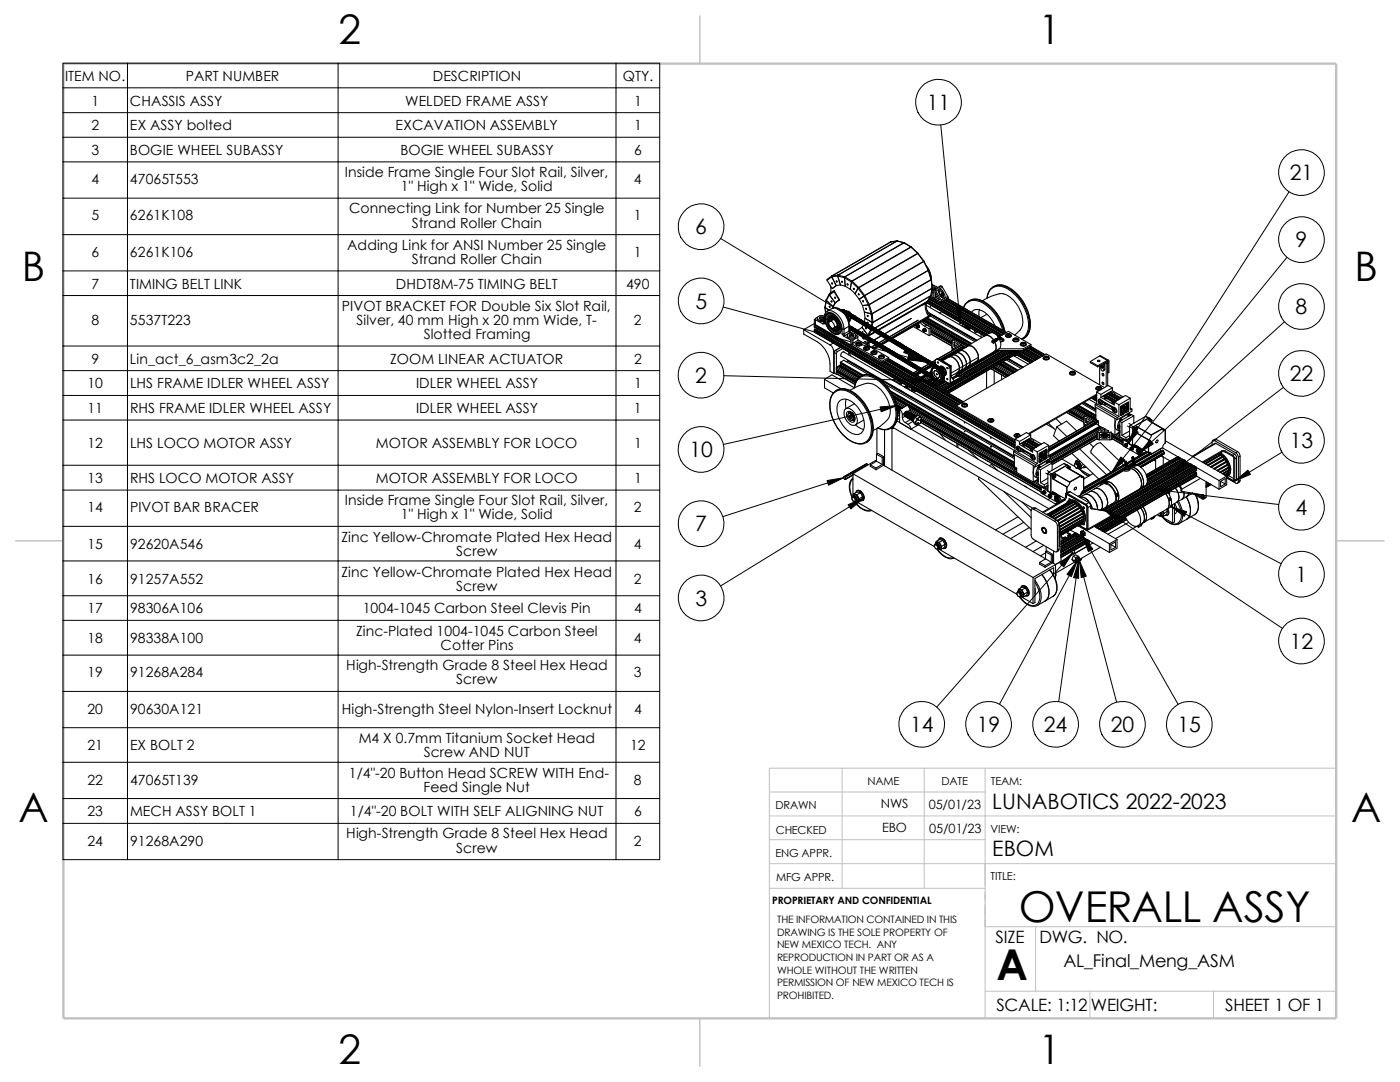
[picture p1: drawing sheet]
<svg xmlns="http://www.w3.org/2000/svg" width="279mm" height="216mm" viewBox="0 0 279 216" stroke-linecap="round" stroke-linejoin="round" font-family="sans-serif">
<defs><g id="words">
<g font-size="8.5">
<text x="203.3" y="184.1">OVERALL ASSY</text>
<text x="198.8" y="195.5">A</text>
</g>
<g font-size="8.1">
<text x="67.6" y="8.8">2</text>
<text x="207.3" y="8.8">1</text>
<text x="4.4" y="56.1">B</text>
<text x="270.3" y="56.1">B</text>
<text x="3.7" y="164.1">A</text>
<text x="269.6" y="164.1">A</text>
<text x="67.6" y="212.3">2</text>
<text x="207.3" y="212.3">1</text>
</g>
<g font-size="4.2">
<text x="185" y="22">11</text>
<text x="257.4" y="36">21</text>
<text x="138.7" y="46.8">6</text>
<text x="258.6" y="49.4">9</text>
<text x="138.8" y="61.6">5</text>
<text x="258.6" y="62.7">8</text>
<text x="138.7" y="76.4">2</text>
<text x="257.4" y="76.1">22</text>
<text x="257.4" y="89.4">13</text>
<text x="137.6" y="91.2">10</text>
<text x="138.7" y="106">7</text>
<text x="258.6" y="102.8">4</text>
<text x="258.6" y="116.1">1</text>
<text x="138.8" y="120.9">3</text>
<text x="257.4" y="129.5">12</text>
<text x="181.6" y="146.1">14</text>
<text x="194.9" y="146.1">19</text>
<text x="208.3" y="146.1">24</text>
<text x="221.7" y="146.1">20</text>
<text x="235" y="146.1">15</text>
<text x="198" y="161.3">LUNABOTICS 2022-2023</text>
<text x="198" y="170.9">EBOM</text>
</g>
<text font-size="3.5" x="212.2" y="193">AL_Final_Meng_ASM</text>
<g font-size="3.4">
<text x="198.7" y="188.1">SIZE</text>
<text x="207.5" y="188.1">DWG. NO.</text>
<text x="198.8" y="201.7">SCALE: 1:12</text>
<text x="217.7" y="201.8">WEIGHT:</text>
<text x="244.5" y="201.7">SHEET 1 OF 1</text>
</g>
<g font-size="2.8">
<text x="13" y="16.2">ITEM NO.</text>
<text x="37.1" y="16.2">PART NUMBER</text>
<text x="86.3" y="16.2">DESCRIPTION</text>
<text x="124.3" y="16.2">QTY.</text>
<text x="18.2" y="21.1">1</text>
<text x="25.9" y="21.1">CHASSIS ASSY</text>
<text x="80.9" y="21.1">WELDED FRAME ASSY</text>
<text x="126.5" y="21.1">1</text>
<text x="18.2" y="26">2</text>
<text x="25.9" y="26">EX ASSY bolted</text>
<text x="79" y="26">EXCAVATION ASSEMBLY</text>
<text x="126.5" y="26">1</text>
<text x="18.2" y="30.9">3</text>
<text x="25.9" y="30.9">BOGIE WHEEL SUBASSY</text>
<text x="68.8" y="35.3">Inside Frame Single Four Slot Rail, Silver,</text>
<text x="79.9" y="30.9">BOGIE WHEEL SUBASSY</text>
<text x="126.5" y="30.9">6</text>
<text x="18.2" y="36.7">4</text>
<text x="25.9" y="36.7">47065T553</text>
<text x="80" y="38.2">1&quot; High x 1&quot; Wide, Solid</text>
<text x="126.5" y="36.7">4</text>
<text x="18.2" y="44">5</text>
<text x="25.9" y="44">6261K108</text>
<text x="69.7" y="42.6">Connecting Link for Number 25 Single</text>
<text x="82.2" y="45.4">Strand Roller Chain</text>
<text x="126.5" y="44">1</text>
<text x="18.2" y="51.2">6</text>
<text x="25.9" y="51.2">6261K106</text>
<text x="69.3" y="49.8">Adding Link for ANSI Number 25 Single</text>
<text x="82.2" y="52.7">Strand Roller Chain</text>
<text x="126.5" y="51.2">1</text>
<text x="18.2" y="57.6">7</text>
<text x="25.9" y="57.6">TIMING BELT LINK</text>
<text x="79" y="57.6">DHDT8M-75 TIMING BELT</text>
<text x="124.9" y="57.6">490</text>
<text x="18.2" y="64.8">8</text>
<text x="25.9" y="64.8">5537T223</text>
<text x="68.2" y="62">PIVOT BRACKET FOR Double Six Slot Rail,</text>
<text x="71.2" y="64.8">Silver, 40 mm High x 20 mm Wide, T-</text>
<text x="126.5" y="64.8">2</text>
<text x="84.6" y="67.6">Slotted Framing</text>
<text x="17.4" y="77.5">10</text>
<text x="18.2" y="72.6">9</text>
<text x="25.9" y="72.6">Lin_act_6_asm3c2_2a</text>
<text x="26" y="77.5">LHS FRAME IDLER WHEEL ASSY</text>
<text x="77.9" y="72.6">ZOOM LINEAR ACTUATOR</text>
<text x="83" y="77.5">IDLER WHEEL ASSY</text>
<text x="126.5" y="77.5">1</text>
<text x="126.5" y="72.6">2</text>
<text x="17.4" y="82.4">11</text>
<text x="26" y="82.4">RHS FRAME IDLER WHEEL ASSY</text>
<text x="83" y="82.4">IDLER WHEEL ASSY</text>
<text x="126.5" y="82.4">1</text>
<text x="17.4" y="89.4">12</text>
<text x="26" y="89.4">LHS LOCO MOTOR ASSY</text>
<text x="75" y="89.4">MOTOR ASSEMBLY FOR LOCO</text>
<text x="126.5" y="89.4">1</text>
<text x="17.4" y="96.4">13</text>
<text x="26" y="96.4">RHS LOCO MOTOR ASSY</text>
<text x="68.8" y="100.8">Inside Frame Single Four Slot Rail, Silver,</text>
<text x="75" y="96.4">MOTOR ASSEMBLY FOR LOCO</text>
<text x="126.5" y="96.4">1</text>
<text x="17.4" y="102.2">14</text>
<text x="26" y="102.2">PIVOT BAR BRACER</text>
<text x="80" y="103.6">1&quot; High x 1&quot; Wide, Solid</text>
<text x="126.5" y="102.2">2</text>
<text x="17.4" y="109.6">15</text>
<text x="26" y="109.6">92620A546</text>
<text x="68.2" y="108.2">Zinc Yellow-Chromate Plated Hex Head</text>
<text x="91.1" y="111">Screw</text>
<text x="126.5" y="109.6">4</text>
<text x="17.4" y="116.5">16</text>
<text x="26" y="116.5">91257A552</text>
<text x="68.2" y="115.1">Zinc Yellow-Chromate Plated Hex Head</text>
<text x="91.1" y="117.9">Screw</text>
<text x="126.5" y="116.5">2</text>
<text x="17.4" y="122.4">17</text>
<text x="26" y="122.4">98306A106</text>
<text x="72.4" y="122.4">1004-1045 Carbon Steel Clevis Pin</text>
<text x="126.5" y="122.4">4</text>
<text x="17.4" y="128.3">18</text>
<text x="26" y="128.3">98338A100</text>
<text x="71.1" y="126.9">Zinc-Plated 1004-1045 Carbon Steel</text>
<text x="87.9" y="129.8">Cotter Pins</text>
<text x="126.5" y="128.3">4</text>
<text x="17.4" y="135.1">19</text>
<text x="26" y="135.1">91268A284</text>
<text x="69.1" y="133.7">High-Strength Grade 8 Steel Hex Head</text>
<text x="91.1" y="136.6">Screw</text>
<text x="126.5" y="135.1">3</text>
<text x="17.4" y="142.4">20</text>
<text x="26" y="142.4">90630A121</text>
<text x="68.2" y="142.4">High-Strength Steel Nylon-Insert Locknut</text>
<text x="126.5" y="142.4">4</text>
<text x="17.4" y="149.7">21</text>
<text x="26" y="149.7">EX BOLT 2</text>
<text x="71.6" y="148.3">M4 X 0.7mm Titanium Socket Head</text>
<text x="125.7" y="149.7">12</text>
<text x="69.6" y="155.2">1/4&quot;-20 Button Head SCREW WITH End-</text>
<text x="84.6" y="151.1">Screw AND NUT</text>
<text x="17.4" y="156.5">22</text>
<text x="26" y="156.5">47065T139</text>
<text x="84.5" y="157.9">Feed Single Nut</text>
<text x="126.5" y="156.5">8</text>
<text x="17.4" y="162.9">23</text>
<text x="26" y="162.9">MECH ASSY BOLT 1</text>
<text x="69.1" y="167.3">High-Strength Grade 8 Steel Hex Head</text>
<text x="69.8" y="162.9">1/4&quot;-20 BOLT WITH SELF ALIGNING NUT</text>
<text x="126.5" y="162.9">6</text>
<text x="17.4" y="168.7">24</text>
<text x="26" y="168.7">91268A290</text>
<text x="91.1" y="170.1">Screw</text>
<text x="126.5" y="168.7">2</text>
</g>
<g font-size="2.5">
<text x="175.8" y="161.3">NWS</text>
<text x="185.3" y="161.4">05/01/23</text>
<text x="176.1" y="166.1">EBO</text>
<text x="185.4" y="166.2">05/01/23</text>
</g>
<g font-size="2.2">
<text x="154.8" y="161.5">DRAWN</text>
<text x="173.1" y="156.7">NAME</text>
<text x="187.9" y="156.7">DATE</text>
<text x="197.7" y="156.7">TEAM:</text>
<text x="154.8" y="166.3">CHECKED</text>
<text x="197.7" y="166.2">VIEW:</text>
<text x="154.8" y="171">ENG APPR.</text>
<text x="154.9" y="175.7">MFG APPR.</text>
<text x="197.7" y="175.6">TITLE:</text>
</g>
<g font-size="2">
<text x="154.1" y="180.3">PROPRIETARY AND CONFIDENTIAL</text>
<text x="155.1" y="184.1">THE INFORMATION CONTAINED IN THIS</text>
<text x="155.1" y="186.7">DRAWING IS THE SOLE PROPERTY OF</text>
<text x="155.1" y="189.2">NEW MEXICO TECH. ANY</text>
<text x="155.1" y="191.7">REPRODUCTION IN PART OR AS A</text>
<text x="155.1" y="194.3">WHOLE WITHOUT THE WRITTEN</text>
<text x="155.1" y="196.8">PERMISSION OF NEW MEXICO TECH IS</text>
<text x="155.1" y="199.3">PROHIBITED.</text>
</g>
</g></defs>
<g fill="none" stroke="#c0c0c0" stroke-width=".2">
<path d="M153.5 158h43.1M168.1 153.3v23.9M184.4 153.3v23.9M196.6 153.3v49.9M266.7 153.3h-113.2v49.9M153.5 177.2h43.1M153.5 172.3h113.2M153.5 167.6h43.1M153.5 162.8h113.2M153.5 183h.1M196.6 184.9h70.1M196.6 197.8h70.1"/>
<path d="M206.7 184.9v12.9M217.5 197.8v5.4M242.2 197.8v5.4"/>
</g>
<path d="M139.7 3.2v9.5M3.1 107.9h9.6M266.7 107.9h9.5M139.7 203.2v9.5" fill="none" stroke="#c0c0c0" stroke-width=".21"/>
<path d="M12.7 12.7h254v190.5h-254z" fill="none" stroke="#c0c0c0" stroke-width=".47"/>
<g fill="none" stroke="#000" stroke-width=".21">
<path d="M164.9 59.8v.1M164.9 59.9l-.3 1.4M164.9 59.9l-.2 1.5M164.9 59.9l1.3 1.3M164.9 59.9h.1M165.1 55.9l1 1.7M165.5 58.7v.1M165.5 58.8v-.1l-.6 1.1M165.5 58.8l1.2 1.6M165.5 58.8l-.6 1.1M165.5 58.8h.1M165.5 58.7h.1"/>
<path d="M165.7 58.6h-.1M165.7 56.9a1.99 1.99 0 0 1-.1 1.7M165.9 56.5h.2v.2zM166 55.1v.1M166 55.1l-.9 .7v.1M166 55.2h.1M166 55.2l.9 1.8M166 55.1h.1M166 55.2l-.9 .7M166 56.5l.1 .1M166.2 58.1l-.4 .4M166.5 58.2l-1 .6"/>
<path d="M166.5 58.2l1.1 1.6M166.5 58.2v-.1l1.1 1.7M166.5 58v.2M166.5 58l-.9 .6M166.5 58l-1 .7M166.5 58h.1M166.5 59.3l.3 .1-.1 .1zM166.7 59.3l.1 .2M166.9 57l-.8 .6M166.9 56l.1 .3zM167 56v.2M167.2 55.1l1.3 .3"/>
<path d="M167.2 55.1l.5 1.8M167.2 55.1l-1.2 .1M167.2 55.1h.1M167.2 54.9h.1M167.2 54.9l-1.2 .2M167.3 54.9l-.1 .2M167.3 54.9l1.3 .3M167.6 59.8l-.9 .6M167.7 56.9l1 .2M167.7 56.9l-.8 .1M167.7 56.9h.1M167.9 56.1h.2v.2z"/>
<path d="M168 56.1l.1 .2M168.5 55.4l1.4 .9M168.5 55.4l.2 1.7M168.5 55.4h.1M168.6 55.2l-.1 .2M168.6 55.2v.1M168.6 55.2h.1M168.6 55.2l1.4 .9M168.7 57.1l1 .6M168.7 57.1h.1M169.1 56.6l.1 .3zM169.1 56.6l.1 .2"/>
<path d="M169.7 57.7h.1M169.7 57.7l1 .9M169.9 56.2v.1M169.9 56.3l1.3 1.2M169.9 56.3l-.2 1.4M170 56.1h.1M170 56.1l-.1 .2M170.1 56.1l-.2 .2M170.1 56.1l1.3 1.3M170.3 57.5l.1 .3zM170.4 57.5l.1 .2M171.2 57.5l-.6 1.1 .9 1.1"/>
<path d="M171.3 58.6l.2 .2h-.2zM171.3 57.4l-.1 .1M171.4 57.4l-.2 .1M171.4 58.6v.2M171.4 57.4h.1M171.4 57.4l-.2 .1 1.2 1.6M171.4 57.4l1.2 1.6M171.5 59.7l.6 1.3 1.2-.2M172.4 59.1l.9 1.7M172.4 59.1l-.9 .6M172.5 59l-.1 .1M172.5 59h.1"/>
<path d="M172.5 59l-1 .7M172.6 59l-.2 .1M172.6 59h-.1M172.6 59h.1M172.6 59l.9 1.7M177.8 48.3l-11.8 6.8M177.8 48.3h.1M179 48.1h.1M179 48.1l-1.2 .2M179 48.1l1.4 .3M179 48.1l-11.8 6.8M180.4 48.5l1.5 .8"/>
<path d="M180.4 48.4l.1 .1M180.4 48.5l-11.8 6.7M180.4 48.5l1.4 .8M180.4 48.5h.1M180.4 48.4l-11.8 6.8M180.4 48.4v.1M181.8 49.3h.1M181.8 49.3l-11.8 6.8M181.8 49.3l1.4 1.2M181.8 49.3l-11.7 6.8M181.8 49.3l1.3 1.2M183.1 50.5l.1 .1"/>
<path d="M183.1 50.5l-11.7 6.9M183.1 50.5h.1M183.2 50.5v.1M183.2 50.6h.1M183.2 50.6l-11.8 6.8M183.2 50.6l1.1 1.6M183.2 50.6l1.2 1.5M184.3 52.2h.1M184.3 52.2l-11.7 6.8M184.4 52.2l-11.8 6.8M184.4 52.2l.9 1.7M184.4 52.2h.1"/>
<path d="M184.8 53l.9 1.4 .1 1.1M185.2 53.7l.2 .4 .4 1.3M185.3 53.9l-11.8 6.8M185.3 54l-11.8 6.8M185.3 54l.5 1.8M185.3 53.9h.1M185.3 53.9v.1M185.3 53.9l.5 1.8M185.4 59.6l12 6.9M185.5 59.6l11.9 6.9M185.5 59.5l12 7M185.6 59.4l12.1 7"/>
<path d="M185.6 59.3l12.3 7.1M185.7 59.1l.5 .3M185.8 59h.1M185.8 59l-.6 1.1M185.8 59l-11.3 6.5M185.8 59l-.7 1.1M185.8 58.9v.1M185.8 55.8l-11.8 6.8M185.8 55.8h.1M185.8 55.5v.1M185.8 55.7v.1M185.8 55.5v.2"/>
<path d="M185.8 55.8l-11.7 6.8M185.8 55.8l.2 1.7M185.9 55.8l.1 1.7M185.9 58.2l.5 .1M185.9 58.3l.3 .1M186 58h.4M186 56.7l.1 .1M186 57.1l.4-.1 .7 .4M186 57.5h.1M186 57.7l.4 .1M186 57.5l-11.8 6.8M186 57.5l-.2 1.5"/>
<path d="M186 57.3h.1a.45 .45 0 0 1 .6 .3M186.1 56.8l.4 .3M186.1 56.8l-.1 .1M186.2 59.4l13.4 7.7M186.2 58.4v1M186.2 59.4h.2M186.2 58.4h.2M186.4 59.4h.1M186.4 57.8v1.7l1.5 .9M186.4 57.8l.2 .1M186.6 57.9l.2 .2M186.6 57.6l-.5-.1-.3 1.5"/>
<path d="M186.7 58.5h.1M186.7 58.5v.8M186.7 59.3v.1M186.7 59.4l.8 .4M186.7 58.5l.8 1.2M186.8 58.1l1 1.8M187.1 59.1l-.4 .2M187.1 59.1l-.4 .3M187.3 58.2a.49 .49 0 0 1 .5-.2 .49 .49 0 0 1 .4 .5M187.3 58.2h.1a.22 .22 0 0 1 .2 .1 .22 .22 0 0 1-.1 .3M187.5 59.7v.1M187.6 58.8h.3a.32 .32 0 0 1 .3 .2 .32 .32 0 0 1-.1 .4"/>
<path d="M187.6 58.9a.21 .21 0 0 1 .3-.1 .21 .21 0 0 1 .1 .3h-.3M187.6 58.8l.7 .2M187.7 58.9h.1M187.7 58.9v.1M187.7 59.1h.2M187.7 58l.4 .5M187.8 59.9l.1 .3M187.9 58.9l.1 .1M187.9 57.1l.2 .2M187.9 58.9h-.2M187.9 58.9v.2M187.9 57.1l-1.3 .8"/>
<path d="M187.9 57.1l-.2-.1-1.3 .8M187.9 59.1h.1M188 59.1h-.3M188 58.5v.1M188 59v.1M188 58.5l-.4 .3M188 58.3v.2M188 58.6l-.4 .2M188 58.6l.3 .1M188.1 57.3l-1.3 .8M188.1 57.3l1 1.8M188.1 58.5l.2 .6"/>
<path d="M188.2 58.5h-.1M188.2 58.5l.1 .3a.33 .33 0 0 1 0 .4 .33 .33 0 0 1-.3 .2M188.3 58.4l.2 .3a.46 .46 0 0 1 .1 .5 .46 .46 0 0 1-.4 .3l-.3-.2-.3-.5M188.3 58.4l-.1 .1M188.3 58.4l-.2-.4a.46 .46 0 0 0-.7-.3 .46 .46 0 0 0 0 .8l.2 .3M188.6 59.9l11.8 6.8M188.8 59.9l11.6 6.7M188.8 59.8l11.7 6.7M188.9 59.8l11.7 6.7M189.1 59.6l11.7 6.8M189.1 59.1l-1.3 .8M189.1 59.1l.1 .3"/>
<path d="M189.2 59.6l11.7 6.7M189.2 59.6l11.6 6.8M189.2 59.4l-1.3 .8M189.2 59.4v.2l-1.3 .8M194 59.8a4.4 4.4 0 0 1 4.1 1.8l1.4 1.8 .7 1.4 .4 1.4M197 59.5a2.49 2.49 0 0 1 1.3-2.3 2.49 2.49 0 0 1 2.6 .2 9.1 9.1 0 0 1 4.5 8.3l-.1 .3a2.38 2.38 0 0 1-1.3 1.7M197 59.5a2.43 2.43 0 0 1 1.4-2.2 2.43 2.43 0 0 1 2.6 .3 9 9 0 0 1 4.2 8 2.64 2.64 0 0 1-1.4 2M198.2 57.2a2.95 2.95 0 0 1 3.4 .4 9 9 0 0 1 3.9 8.3 2.61 2.61 0 0 1-1.3 1.7M198.9 56.9a4.4 4.4 0 0 1 4.1 1.8 8.1 8.1 0 0 1 2.4 7.6l-.6 .8M160.4 65.8v.9l2.7 1.5a5.9 5.9 0 0 1 2.6 4.4v1.5l.7 .4M160.4 65.8l5.3 3M162.5 65.3h.1"/>
<path d="M162.5 66.3h.1M162.5 64.6h.1M162.5 65.3l40.1 23.1M162.5 66.3l40.1 23.1M162.5 65.2l40.1 23.1M162.5 65.8l40.1 23.1M162.5 64.6l-2.1 1.2M162.5 63.8l.2 .1M162.5 63.8v.8M162.5 64.9v.2l40.1 23.1M162.5 65.2h.1M162.5 65.8l40.1 23.2"/>
<path d="M162.5 66v.2l40.1 23.1M162.5 64.9l40.1 23.1M162.5 66l40.1 23.1M162.6 64.8l-.1 .1M162.6 65.1l-.1 .1M162.6 65.7l-.1 .1M162.6 65.9l-.1 .1M162.6 66.2l-.1 .1M162.6 65.7l40 23.1M162.6 65.7h.1M162.7 64.6h-.1M162.7 64.6h.1"/>
<path d="M162.7 64.6h-.1l-.1 .2 28.3 16.3M162.7 63.6l-.2 .2M162.7 64.5v.1M162.7 63.8l1.5 .8M162.9 65.5l-.1 .3M162.9 65.5h.1M163.1 63.5a.89 .89 0 0 0 1.3 .6M163.2 63.3l-.5 .2v1.3l7.1 4M163.5 63.6h.1a.56 .56 0 0 1 .8 0M163.8 63h-.2M164.1 63h.1M164.2 64.6h.3"/>
<path d="M164.3 64.5l-.1 .1M164.3 64.5h.1M164.4 63.5a1.29 1.29 0 0 1 .7-1.4 1.29 1.29 0 0 1 1.6 .3l.2 .1a4.4 4.4 0 0 1 1.5 3.2M164.4 63.5l.1 .1M164.4 64.5l.1 .1M164.4 63.5l-.2-.3a.45 .45 0 0 0-.7 .3 .57 .57 0 0 0 .9 0M164.4 63.5v1M164.4 64.4l-.1 .1M164.5 63.1l-.3-.1a.82 .82 0 0 0-1.1 .6l.5 .3h.8M164.5 63.6v1M164.5 63.6a1.15 1.15 0 0 1 .7-1.2 1.15 1.15 0 0 1 1.4 .4l1 1.2 .4 .9 .1 .8M164.5 75.7l3.4 1.9"/>
<path d="M164.5 75.7v1.7l1.8 1M164.6 61.3l.1 .1M164.6 61.3l.2 1.1-.1-1M164.7 61.4l.8 .5M164.7 61.4h.1M164.9 62.8a1.25 1.25 0 0 1 1.8 .2 3.1 3.1 0 0 1 1 3.4 1.23 1.23 0 0 1-1.9-.3 2.81 2.81 0 0 1-.9-3.3zM165.2 62.6l-.4 .4M165.2 64.1a.71 .71 0 0 1 .5-.8 .71 .71 0 0 1 .9 .4l.4 .6a.97 .97 0 0 1-.3 1.7l-.5-.2M165.2 64.1h.1M165.2 63a1.2 1.2 0 0 1 1.7 .5 2.23 2.23 0 0 1 .5 2.8 1.87 1.87 0 0 1-2.2-1.4l-.1-.3a1.69 1.69 0 0 1 .1-1.6zM165.3 63.6a.79 .79 0 0 1 .7-.5 .79 .79 0 0 1 .8 .4l.4 .6a1.3 1.3 0 0 1-.1 1.9h-.4M165.3 63.2a1.12 1.12 0 0 1 1.7 .5l.3 .6a1.24 1.24 0 0 1-.3 1.9 2.32 2.32 0 0 1-1.7-3z"/>
<path d="M165.4 64.4a.59 .59 0 0 1 .2-.8 .59 .59 0 0 1 .8 .2 1.36 1.36 0 0 1 .5 1.9h-.5l-.4-.2M165.5 61.1l.2 .1v.1zM165.5 63.4a1.4 1.4 0 0 1 1.6 1.2 .84 .84 0 0 1-.4 1.4 1.8 1.8 0 0 1-1.2-2.6zM165.5 62.5a1.74 1.74 0 0 0-.4 2.7 1.96 1.96 0 0 0 2.5 1.3l.1-.1M165.5 64.2a.83 .83 0 0 1 .9 .4 .83 .83 0 0 1-.1 .9h-.1a1.11 1.11 0 0 1-.7-1.3zM165.6 61.1l.1 .2M165.6 63l-.3 .3-.1 .7M165.6 63.4a1.09 1.09 0 0 1 1.5 .7 1.21 1.21 0 0 1-.1 1.8M165.6 63.2l.5-.1 .4 .1M165.7 68.8l.3 .3 .4 1M165.8 63.5l-.2 .6M165.9 63.9l.2-.2h.3h-.2l-.4 .3"/>
<path d="M165.9 60.1l.1 .1M166 63.8l-.1 .1M166 63.8v.1M166.1 61.6a2.23 2.23 0 0 1 2.5 1.2l.6 1 .2 1.3M166.1 63.7v.1M166.1 61.6l-1 .5M166.1 63.7h.1M166.1 63.7h.2M166.1 63.7l-.1 .1M166.1 61.6a2.18 2.18 0 0 1 2.6 1.1l.5 .9 .3 1.4M166.2 63.8l-.6 .3M166.2 61.2v.3"/>
<path d="M166.3 68.5l-.6 .3M166.3 63.7a.54 .54 0 0 0-.7-.1 .54 .54 0 0 0-.2 .7M166.3 62.7a1.08 1.08 0 0 0-1.3 .1 1.08 1.08 0 0 0-.3 1.3 3.2 3.2 0 0 0 2.3 2.6 .96 .96 0 0 0 .9-1.1M166.3 65.9l.6 .2 .4-.1M166.3 78.5a2.52 2.52 0 0 1 3.5-.1 8.7 8.7 0 0 1 4 8.3 2.43 2.43 0 0 1-3.9 1.4 8.8 8.8 0 0 1-4.2-8.3zM166.3 63.7l.2 .1M166.3 63.7v.1M166.3 61.1l-.1 .1M166.3 61.1v.4M166.3 61.1h.1M166.4 70.1v4.4M166.5 78.3a2.65 2.65 0 0 1 3.4-.1 8.7 8.7 0 0 1 4 8.8 2.4 2.4 0 0 1-3.5 1.3 8.6 8.6 0 0 1-4.6-8.9l.6-1.1"/>
<path d="M166.5 74.4l-.1 .1M166.5 70.3l.4 .3M166.5 74.4l.4 .3M166.5 70.3v4.1M166.7 60.4l-.5 .8M166.8 65.3h.1M166.8 69.9l1-.6-1.4 .8M166.8 60.4h-.1M166.8 60.4l-.5 .7M166.8 60.4h.1M166.8 69.9l.3 .2M166.8 69.9l-.3 .4"/>
<path d="M166.8 65.2l.1 .1M166.9 77.9a2.95 2.95 0 0 1 3.4 .4 9 9 0 0 1 3.8 8.3l-.7 1.3M166.9 65.3h.1M166.9 73.7l4 2.4zM166.9 65.3l.2-.3a.31 .31 0 0 1-.4 .3M166.9 70.6v4.1M167 74.1l3.7 2.3M167 74.1h.1M167 74.1l3.8 2.2M167 74.1l3.8 2.2zM167 65.2l-.6 .3 .6 .1M167 74.6l-.1 .1"/>
<path d="M167 65.1h.1M167 73.2l4.2 2.4M167 73.2l-.1 .2 4.1 2.4M167.1 65.2a.55 .55 0 0 1-.3 .5 .55 .55 0 0 1-.6-.2M167.1 70.1l-.2 .5M167.1 65l-.1 .3-.4 .1M167.3 74h.1M167.3 74l-.2 .2M167.3 74l3.6 2.1M167.3 73.1l4.1 2.3zM167.3 73.1l-.3 .1M167.5 66.6h-.6"/>
<path d="M167.6 77.6a5 5 0 0 1 4.6 2.5 8.1 8.1 0 0 1 1.9 6.7l-.7 1.1M167.6 65.1a.78 .78 0 0 1-.4 .9M167.6 73h.1M167.6 73l4 2.2M167.6 72.9l4 2.3M167.6 72.9v.1M167.7 73.2v.1M167.7 73.2l3.7 2.2M167.7 72.9h-.1M167.7 72.8l4 2.3-4-2.2M167.7 72.8v.1M167.7 72.3l4.5 2.6"/>
<path d="M167.7 72.3l4.4 2.6M167.7 72.6v.2M167.7 72.6l4.3 2.4M167.8 72.3l4.5 2.5M167.8 72.3h-.1M167.8 72.3l.6-.4 4.9 2.8M167.8 71l34.6 20M167.8 73.1l-.1 .1M167.9 72.4l-.2 .2M167.9 61.8h.1M167.9 61.8l.2 .1M167.9 61.8h-.1"/>
<path d="M167.9 61.9h.1M168 61.9l.1 .1M168 61.9l.2 .3M168 61.9h.2M168 61.8h.1M168 61.9h.1M168.1 61.8h.1M168.1 66.6l.3 .5M168.1 65.7v.9M168.1 65.7h.3M168.1 66.6h.3M168.1 62l.3 .1"/>
<path d="M168.2 61.9l.3 .2M168.2 61.9h.1l.1 .2M168.2 61.8h.2M168.2 61.8h-.1M168.2 61.9l-.1 .1M168.2 69.6l-1.1 .5M168.3 62.2h.2M168.3 61.8l.2 .1M168.3 70.2l34.3 19.8M168.3 62.2h.1M168.4 62.2h.1M168.4 67.1l1.4 .8"/>
<path d="M168.4 61.8h-.1l-.2 .1M168.4 62.3l.1 .1M168.4 61.8l.3 .2M168.4 62.1l.2 .2M168.4 61.8h.1M168.4 65.7v.9M168.4 66.6l.2 .4M168.5 70.3a.53 .53 0 0 0-.6 .2 .53 .53 0 0 0 .1 .7M168.5 62.1l.2 .2M168.5 62.1h-.1M168.5 62.2h.1M168.5 62.2l.2 .2"/>
<path d="M168.5 62.2l.4 .2 .1 .4M168.6 62.1h.1l.1 .2M168.6 67l-.2 .1M168.7 62l.2 .3M168.7 62h.1M168.7 62.6v.1zM168.7 62l.2 .2M168.7 62.4h.2M168.7 62.4l.3 .3h-.3h.2l-.1-.2-.1 .1M168.8 62.3l.2 .1M168.8 62.3l-.1 .1M168.8 62h.1"/>
<path d="M168.8 62l.3 .2M168.9 62.1l.1 .1M168.9 62.9v.1M168.9 79.7l-.2 .6 .1 1.2 1.7-.9M168.9 62.4l.3 .2M168.9 62.8v.1M168.9 62.9h.1M169 62.8h.1M169 63.1h.1M169 62.8h-.1M169 62.4h-.1M169 62.4l.2 .1"/>
<path d="M169 62.2h.2M169 62.1a.71 .71 0 0 1 .9 .5M169 62.2h.1M169 62.8l.2 .1zM169 62.9h-.1M169.1 62.6l.1 .1M169.1 66.9a.87 .87 0 0 0 1.4 .7l.3-.2v-.5M169.1 62.9l.1 .1M169.1 62.3l.3 .1M169.1 62.3l-.1-.1-.1 .2 .2-.1 .1 .2M169.1 62.2l.2 .1M169.1 63.4h.1"/>
<path d="M169.1 63.1l.1 .1M169.1 62.2h.1M169.2 62.2l.3 .2M169.2 72l5.5 3.1M169.2 62.6l.1 .1M169.2 72l5.1 3M169.2 72l-.3 .2M169.2 62.2l-.1 .1M169.2 63l-.2 .1M169.2 63v.1M169.2 66.7l.8-.2a.52 .52 0 0 1 .6 .1 .52 .52 0 0 1 .1 .6 .93 .93 0 0 1-1.6-.4zM169.2 63.2h.1"/>
<path d="M169.2 62.7l.3 .2M169.2 62.5l.2 .3M169.2 62.7h-.2l.2 .1v.2M169.2 63l.2 .1M169.2 63.1h.1M169.2 63.1h-.1M169.2 63.3l-.1 .1M169.2 62.5v.1M169.2 62.7l.3 .1M169.2 63.2v.1M169.2 62.7h.1M169.3 63.1v.1"/>
<path d="M169.3 62.6l.2-.1v.3M169.3 63.2h.1M169.3 63.6l.1 .1M169.3 63.2v.3M169.3 63.2l-.1 .1M169.3 63.2h-.1M169.3 63.1l-.1 .1M169.3 63.2l-.2 .2M169.3 63.6h.1M169.3 63.8h-.1M169.3 63.8h.1M169.3 63.5v.1"/>
<path d="M169.3 63.5h.1M169.4 64.1l.1 .1M169.4 70.2v.6M169.4 63.5h.1M169.4 63.5l-.1 .1M169.4 63.8v.1M169.4 63.7v.1M169.4 63l.1 .2zM169.4 62.4l.2 .4M169.4 63h.2l-.1 .2M169.4 63.8h-.1M169.4 63.5l.1 .1"/>
<path d="M169.4 63.9l-.1 .1M169.4 63.9l.1 .1M169.4 65.1l-1 .6M169.4 65.1v1M169.4 66.1l-1 .5M169.4 66.1l.2 .3M169.5 70.3l.3 .7M169.5 62.4l.2 .3M169.5 62.8l.1 .1M169.5 62.8l.5 .2M169.5 62.4h.1M169.5 64.2l-.1 .1"/>
<path d="M169.5 62.4h-.1M169.5 63.6l-.1 .1M169.5 64.2h.1M169.5 63.6v.1M169.5 66.8l.3-.1a.33 .33 0 0 1 .4 0 .33 .33 0 0 1 .1 .4l-.3 .1a.39 .39 0 0 1-.5-.4zM169.5 66l.3 .3M169.5 65l-.1 .1M169.5 66l-.1 .1M169.5 65.4v.2M169.5 65.3h.1M169.5 63.7l-.1 .1M169.5 64v.1"/>
<path d="M169.5 65v1M169.5 64l-.2 .1M169.5 62.9a.19 .19 0 0 1 .2 .2 .19 .19 0 0 1-.2 .1M169.5 64.1v.1M169.5 65.7l.2 .1M169.5 65.3l.3 .2M169.5 65.3l.3-.1v.3M169.5 67.1l.4-.2 .5 .2M169.5 62.8v.1M169.5 62.8l.3 .2-.1 .2M169.6 62.4l.3 .2M169.6 62.4l-.1 .1"/>
<path d="M169.6 66.4l-1 .6M169.6 62.9l.3 .1M169.6 63.2l.2 .1M169.6 62.9l.2-.2 .1 .3M169.6 62.5l.2 .2M169.6 77.9a6.1 6.1 0 0 1 4.2-1.4 6.1 6.1 0 0 1 3.7 6.5 7.5 7.5 0 0 1-3.3 2.9M169.7 65.7h.1v.2zM169.7 65.1l.2 .1M169.7 62.7h.1M169.8 63.3v.4l-.3 .4M169.8 65.5h.1M169.8 65.5h.2"/>
<path d="M169.8 62.7h.1M169.8 66.3l.3 .2M169.8 66.3l-.2 .1M169.8 65.5l.2 .2v.2h-.2l.1-.2h-.2M169.8 63.2h.2l-.1 .2 .2 .1M169.8 63.1h.2M169.8 63.3v.2M169.8 68.8h.2M169.8 63.5v.1M169.8 67.9v.9M169.8 67.9h.4M169.8 65.5l.3 .2-.1 .2"/>
<path d="M169.8 65.2l-.1-.1-.1 .2M169.8 65.2l.3 .1M169.8 65.2h.1M169.9 62.7l.2 .2M169.9 62.7h-.2v.1M169.9 62.6l.2 .2M169.9 62.6l-.1 .1M169.9 62.7h.1M169.9 65.2l.3 .1M169.9 65.5l.3 .2M169.9 62.7l.3 .2M169.9 65.9l.2 .1"/>
<path d="M169.9 63l.2 .2M169.9 63.5h-.1M170 63.1l.3 .2M170 65.5l.1-.1 .1 .3M170 63l.2 .2M170 63.1h-.2v.1M170 63h-.1M170 65.3h.1M170 68.6v.4l6 3.4M170 65.5h-.1M170 63.1h.1M170 68.6l6 3.5"/>
<path d="M170 68.6l1.3-.7 6 3.4M170 65.5l.3 .2M170.1 65.3l.1 .1M170.1 63h.1l.1 .2M170.1 65.9h.2l-.1 .2M170.1 65.7l.2 .1M170.1 62.9l.3 .3M170.1 65.3h.1M170.1 62.9h.1M170.2 65.4l.2 .2M170.2 65.4l-.2-.1v.1M170.2 66.1l.2 .1"/>
<path d="M170.2 65.3l.1 .1M170.2 65.4l.3 .1M170.2 65.7l.2 .1M170.2 62.9l.2 .3M170.2 62.9h.1M170.2 67.9v.6M170.2 65.4h.1M170.3 65.8l.3 .2M170.3 65.7l.2 .2M170.3 63.2l.1 .1M170.3 65.8l-.2-.1v.2M170.3 65.8h.1"/>
<path d="M170.3 65.7h-.1M170.3 63.3h.1M170.3 63.3l.1 .3h-.1v-.2l-.2 .1M170.3 62.9h.1M170.3 63.3l.2 .1-.1 .3 .1 .1M170.3 65.7h.2l.1 .2M170.3 63l.2 .1M170.3 62.9l.3 .2M170.4 63.3l.3 .2M170.4 63.3h.1M170.4 65.6l.3 .3v-.1h.2M170.4 63.2h.2l.1 .2"/>
<path d="M170.4 63.3l.3 .1M170.5 65.5l.1 .1M170.5 72.6l.4 .3M170.5 65.5l.2 .3h.3M170.5 63.1h.2M170.5 63.7h.2l-.1 .1M170.5 63.7l.1 .1zM170.5 63.1h-.1M170.5 65.5l-.1 .1M170.6 63.5h.2M170.6 66h.1M170.6 77.4a2.42 2.42 0 0 1 3.8-2 8.6 8.6 0 0 1 4.3 8.5 2.33 2.33 0 0 1-3.5 1.5"/>
<path d="M170.6 66l.1 .3h-.1v-.2h-.2M170.6 63.8l.3 .2M170.6 63.1h.1M170.6 66l.2 .1-.1 .3h.1M170.6 65.6l.3 .1M170.6 63.2l.3 .1M170.6 76.7l-3.7-2.2 3.7 2.3M170.6 63.2l-.2-.1v.1M170.6 65.7h.2M170.6 63.1l.2 .1M170.6 65.6h.1M170.7 66l.3 .1"/>
<path d="M170.7 63.5l.2 .1M170.7 66l-.2-.1 .2 .1M170.7 66h.1M170.7 63.1l-.1 .1M170.7 63.1l.2 .2M170.7 63.6l.3 .2M170.7 63.4l.2 .3M170.7 65.9h.2l.1 .2M170.7 63.6l-.2-.1v.2M170.7 63.4v.1M170.8 63.5l-.1 .1M170.8 63.5l.2 .2"/>
<path d="M170.8 63.5h.2v.2M170.8 68.6a.63 .63 0 0 0 .6 .4 .63 .63 0 0 0 .6-.4M170.8 66.8l.4 .3v.8M170.9 68.5l.3-.2a.45 .45 0 0 1 .6 0 .45 .45 0 0 1 .1 .5l-.4 .2a.45 .45 0 0 1-.6-.5zM170.9 66.3v.2zM170.9 66.2h.2M170.9 63.3l.2 .4 .1-.2 .2 .1M170.9 66.5l.3 .2M170.9 65.7h.1M170.9 63.9l.1 .2zM170.9 65.8l.3 .2M170.9 68.5l.3-.2h.3a.34 .34 0 0 1 .4 .4 .34 .34 0 0 1-.6 .2l-.2-.1-.1-.3"/>
<path d="M170.9 63.3l.3 .3M170.9 65.7l.2 .2M170.9 63.3l.2 .1M170.9 65.8h.1M170.9 72.9h.1M170.9 72.9l1 .5M170.9 63.3h.1M171 63.7l.2 .1M171 66.1l.2 .2M171 63.7h.1M171 66.1h.1M171 63.8l.2 .3h-.2l.1-.1-.1-.2-.1 .1"/>
<path d="M171 65.8l.2 .2M171 63.7l.3 .5M171 66.3l.3 .1M171 63.7l.4 .2M171 66.3h-.2v.1l.2-.1-.1 .2M171 63.7v.1M171.1 63.4h.1M171.1 66.2l-.1 .1M171.1 63.4l.3 .1M171.1 66.2l.2 .2M171.1 66.2l.2-.1v.2M171.1 63.5h.1"/>
<path d="M171.2 63.8l.1-.1 .1 .2M171.2 63.8l.2 .1M171.2 66l.2 .3M171.2 66.6l.1-.1 .1 .1M171.2 63.5h.1M171.2 67.3l-1 .6M171.2 68.4l.1-.1a.2 .2 0 0 1 .2 0 .2 .2 0 0 1 .1 .2v.1a.22 .22 0 0 1-.3 0 .22 .22 0 0 1-.1-.2zM171.2 63.5l.2 .1M171.2 66h.2M171.2 68.5h.1M171.2 66h.1M171.2 68.5h.4"/>
<path d="M171.3 66.4h.1M171.3 68.4l-.1 .1M171.3 68.4h.2M171.3 68.4v.1h.2M171.3 66.4l.2 .2-.1 .2h-.1l.1-.1M171.3 64.1l.1 .2zM171.3 66.4l.2 .2v.2M171.3 75.4a3.1 3.1 0 0 0-.8 2l-4.5-2.6-1.5 .9M171.3 66.3l.2 .1M171.3 64h.2M171.3 66.3v.1M171.4 63.6l.3 .2"/>
<path d="M171.4 66l.3 .2M171.4 75.4a2.65 2.65 0 0 1 3.4 0 9.2 9.2 0 0 1 4.1 8.2 2.42 2.42 0 0 1-3.8 1.8M171.4 63.5l.1 .2M171.4 63.5h.1M171.4 66h.1M171.4 63.9l.2 .2M171.4 66.6v.1M171.4 66.1l.1 .1M171.4 63.6h.1M171.4 64l.3 .2M171.4 66.4l.2-.1 .1 .2M171.4 63.9l.3 .2"/>
<path d="M171.4 64h-.1v.1h.1v.2l.3 .1M171.4 63.9h.1M171.4 64h.1M171.5 66.4l.2 .2M171.5 68.4h.1M171.5 66.4h-.1M171.5 68.5h.1M171.5 68.4v.1M171.5 66.4l.2 .1M171.5 64l.3 .2M171.5 66.2l.2 .1M171.5 63.9h.2l.1 .2"/>
<path d="M171.5 66.2v.1M171.6 68.4v.1M171.6 66.6l.2 .1M171.7 66.3l-.2-.1-.1 .2M171.7 63.8l.2 .3M171.7 66.2l.1 .1M171.7 66.2h.1M171.7 66.3l.3 .2M171.7 64.3v.2zM171.7 66.3l.3 .1M171.7 64.1l.2 .1M171.7 64.1l.3 .1"/>
<path d="M171.7 66.6l.2 .2M171.7 63.8h.1M171.7 66.3h.1M171.7 66.7l.3 .1M171.7 66.5l.3 .3M171.7 66.7l-.1-.1v.2h.1v.2l.3 .1M171.7 64.2l.3 .2-.1 .2-.2-.1 .2-.1-.2-.1M171.7 66.7h.1M171.7 64.2h.1M171.7 66.5v.1M171.8 64.2l.2 .2-.1 .2M171.8 66.7l.3 .1"/>
<path d="M171.8 75.1a3.3 3.3 0 0 1 3.7 .6 8.9 8.9 0 0 1 3.5 8.1l-.6 1.2M171.8 63.8l.3 .2M171.8 66.6l.2-.1 .1 .3M171.8 63.8h.1M171.9 64.6h.1M171.9 63.9l.1 .1M171.9 73.4v.1M171.9 64.2l.3 .1M171.9 73.4h.1M171.9 64.2h.1M172 66.5l.2 .3M172 67l.2 .1-.2 .1"/>
<path d="M172 64.2l.2 .1M172 67v.2zM172 64l.2 .1M172 66.8l.2 .1M172 66.8h.3M172 66.4l.2 .3M172 66.4l.1 .1M172 64h.1M172 66.4v.1M172 66.2l.2 .1v.1zM172 64.6h.2l-.1 .1M172 64.4h.3"/>
<path d="M172 65.3h.1M172 66.8h.1M172 65.3l1.2 1.6M172 65.3l-.7 .7M172 67.2l.3 .3M172 66.8l.3 .3-.1 .2-.2-.1M172.1 66.8l.2 .3-.1 .2M172.1 64h.1M172.1 64.1l-.1-.1-.1 .1h.2l.1 .2M172.1 64l.2 .1M172.1 64.8l.3 .1M172.1 66.2l.1 .1"/>
<path d="M172.1 64.1h.1M172.1 66.5h.1M172.1 61l.4 1.3M172.1 64.1l.3 .1M172.1 66.5l.3 .1M172.1 60l.2 .1v.1zM172.2 64.3l.1 .2M172.2 67.3h.1M172.2 66.5l.1 .1M172.2 64.3h.1M172.2 61h-.1M172.2 64.1l.3 .1"/>
<path d="M172.2 66.9l.3 .1M172.2 64.5l.3 .1M172.2 64.3l.2 .3M172.2 66.8h.1l.2 .2M172.2 64.5l-.1-.1-.1 .2M172.2 60l.1 .2M172.2 73.6v.1M172.3 66.7h.1M172.3 66.8l-.1 .1M172.3 64.4l-.1 .1M172.3 64.4l.3 .2M172.3 66.8l.2 .2"/>
<path d="M172.3 67.5l.1 .1M172.3 64.4l.2-.1 .1 .3M172.3 66.7h.2M172.3 64.9l-.3 .4M172.3 67.3l.2-.1v.3M172.3 67.1h.3M172.3 69.5a.65 .65 0 0 0 .6 .4 .65 .65 0 0 0 .6-.4M172.4 67.4l-.1 .1M172.4 64.2l.2 .4M172.4 66.7h-.1l-.1 .1M172.4 66.6l.2 .2M172.4 66.6v.1"/>
<path d="M172.4 67.6h.1M172.4 66.7h.1M172.4 69.3l.4-.1a.4 .4 0 0 1 .5 0 .4 .4 0 0 1 .1 .5 .53 .53 0 0 1-.7 .2 .53 .53 0 0 1-.3-.6zM172.4 66.7l.3 .2M172.5 74.8a4.5 4.5 0 0 1 4.1 1.8 8.8 8.8 0 0 1 2.5 7.1l-.2 .5-.5 .8M172.5 64.2l.3 .2M172.5 67l.1 .2M172.5 64.2l.1 .1M172.5 64.2h-.1M172.5 67h.1M172.5 69.3l.5-.2a.32 .32 0 0 1 .3 .3 .32 .32 0 0 1-.2 .4 .37 .37 0 0 1-.4-.1 .37 .37 0 0 1-.2-.3M172.5 66.7l.3 .2"/>
<path d="M172.5 67.1l.3 .2M172.5 64.6h.1M172.5 64.6h.2M172.5 67l.2 .2M172.5 67.5l.2 .1M172.5 67.1h-.2v.2M172.5 62.3l1.4 .3M172.5 62.3l.1 1.2M172.5 62.3l1.4 .4M172.5 62.3h.1M172.5 64.6l.2 .4h-.2v-.3l-.1 .1M172.6 67.5l-.2 .1"/>
<path d="M172.6 64.3h.1M172.6 67.1h-.1M172.6 64.6h-.1M172.6 64.6l.2 .5M172.6 67.1l.2 .2M172.6 67.1l.2-.1v.2M172.6 64.3l.2 .1M172.6 68.2l.5 .7M172.6 68.2l-.3 .2M172.6 68.2l.1-.1 .6 .9M172.6 64.3l.3 .1M172.6 64.6l.3 .2"/>
<path d="M172.6 63.5h.1M172.6 63.5l1.4 .8M172.6 63.5l-.1 .7M172.7 64.6l.3 .2M172.7 64.6h.1l.1 .2M172.7 66.9l.2 .3M172.7 66.9h.1M172.7 64.6h-.1M172.7 69.2h.1a.22 .22 0 0 1 .2 0 .22 .22 0 0 1 .1 .2 .2 .2 0 0 1-.3 .1 .2 .2 0 0 1-.1-.3zM172.7 69.3l.4 .1M172.7 69.3l.1 .1M172.7 65.4l.1 .2z"/>
<path d="M172.8 64.4l.1 .1M172.8 66.9l.3 .2M172.8 66.9h.1M172.8 61.5l.1 .2h-.1zM172.8 65l.1 .2zM172.8 67.2l.1 .1M172.8 67.2l.2 .1M172.8 69.3h-.1M172.8 65.4l.1 .1M172.8 64.9h.1M172.8 69.3v.1h.2M172.8 67.3l.2 .3h-.2v-.2l-.1 .1"/>
<path d="M172.8 67.3l.2 .1-.1 .3 .4 1.3M172.8 65.2l.3 .2M172.8 64.9h.2M172.8 61.5l.1 .2M172.8 64.4h.1M172.8 67.3h.1M172.9 66.9l.3 .2M172.9 64.5l-.1-.1-.2 .2M172.9 64.4l.1 .2M172.9 67l.2 .1M172.9 64.5l.2 .2M172.9 67.3l.3 .2"/>
<path d="M172.9 64.8l.2 .1M172.9 64.5h.1M172.9 64.5l.3 .1M173 64.9l.2 .2M173 69.2l.1 .1M173 67.3l.3 .1M173 64.8l.2 .2M173 67.3l.1-.1 .1 .2M173 64.9h-.2v.1h.2l-.1 .2M173 69.2l-.2 .1M173 64.8h-.1M173 64.9h.1"/>
<path d="M173 67.3h-.1M173 69.4h.1M173 69.2v.2M173 64.9l.3 .2M173.1 64.3l.1 .2h-.1zM173.1 64.8h.1l.1 .2M173.1 67.1h.1M173.1 67.5l.2 .1M173.1 69.3v.1M173.1 64.7l.3 .3 .2-.1M173.1 67.9h.2M173.1 62.9l.1 .2"/>
<path d="M173.1 64.3l.1 .2M173.1 65.2l.2 .2zM173.2 64.6l.2 .3M173.2 67.2l-.1-.1-.2 .2M173.2 64.6l.2 .1M173.2 66.9h.2M173.2 66.9h.1M173.2 66.9l-.2 .1M173.2 64.6l-.1 .1M173.2 67.2l.2 .2M173.2 67.5l.2 .1M173.2 65.1h.1"/>
<path d="M173.2 67.1v.1M173.2 65.1l.2 .3h-.2l.2-.2h-.3M173.2 67.1l.3 .2M173.3 67.4l.2 .3M173.3 67.9l.1 .1M173.3 67.6h-.2v.1h.2l-.1 .2M173.3 67.9l.4 1.3M173.3 67.4l-.1 .1M173.3 67.6l.2 .2M173.3 67l.2-.2-.2 .4-.1-.1M173.3 67l-.1 .1M173.3 67.6h.1"/>
<path d="M173.3 60.8l.6 1.8M173.3 60.8l-1.2 .2M173.3 67.6l.3 .1M173.3 65.1l.2 .4M173.4 64.7l.2 .2M173.4 67.5h.2v.2M173.4 64.8l.1 .1M173.4 66.9l-.2 .2M173.4 64.7h-.1M173.4 66.9h.1M173.4 60.8h.1M173.4 65.1l-.2-.1 .2 .1"/>
<path d="M173.4 60.8h-.1M173.4 65.1h.1M173.4 65.1l.3 .1M173.4 65.1l.2-.1 .1 .2M173.4 64.9h.3M173.4 67.4l.3 .3M173.4 67.9h.3l-.2 .2M173.5 67.3l.2 .3M173.5 67.3l.1 .1M173.5 60.7l-.2 .1M173.5 60.8h-.2M173.5 67.3l-.1 .1"/>
<path d="M173.5 60.8l.5 1.8M173.5 60.7h.1M173.5 65.5l.1 .2zM173.5 67.8l.2 .2v.2l-.2-.1M173.5 65.5l.2-.1v.3M173.5 60.7l-.1 .1M173.6 67.7l.1 .1M173.6 67.7h.1M173.6 67.7l-.1 .1M173.6 67.7l.2 .2v.3M173.6 64.9l.2 .1M173.6 65.3h.1"/>
<path d="M173.6 64.9h.1M173.6 69.2h.1M173.6 67.4h.1M173.6 64.9l.3 .2M173.6 67.4l.3 .2M173.7 65.2l.1 .2M173.7 67.5l.1 .1M173.7 69.2h.1M173.7 65.2h.1M173.7 64.9l.2 .2M173.7 65.4l.3 .1M173.7 65.2l.2 .2"/>
<path d="M173.7 67.7h.2v.2M173.7 65.4l-.1-.1-.1 .2M173.7 65.7l.2 .1h-.1M173.7 65.7l.1 .1M173.7 67.8l.2 .1M173.7 67.7l.3 .2M173.7 65.3l.3 .2M173.7 65.3v.1M173.7 67.6h.1M173.7 67.7v.1M173.8 65.3l.1-.1 .1 .2M173.8 67.6h.1"/>
<path d="M173.8 65.8h.1M173.8 65.7v.1M173.8 65.8l-.6 1.1M173.8 70.4a.65 .65 0 0 0 .6 .3 .65 .65 0 0 0 .6-.3M173.8 68.2l-.4 .3M173.8 68.2l.1 .1zM173.9 70.2l.3-.2a.47 .47 0 0 1 .5 0 .47 .47 0 0 1 .2 .5l-.4 .2a.45 .45 0 0 1-.6-.5zM173.9 62.7l.1 1.6M173.9 65.7l.1 .2zM173.9 67.6l.3 .2M173.9 65.1l.2 .3M173.9 67.6h-.2v.1"/>
<path d="M173.9 68.3l.3 .2M173.9 67.9l.1 .1M173.9 67.6l.2 .1M173.9 62.6v.1M173.9 67.9v.1M173.9 67.6h.1M173.9 65.1h.1M173.9 65.1l.3 .3M173.9 67.9l.2 .2M173.9 65.1l.2 .1M173.9 65.9l-.5 1M174 70.2l.5-.1a.28 .28 0 0 1 .3 .1 .28 .28 0 0 1-.1 .4h-.2a.37 .37 0 0 1-.4 0 .37 .37 0 0 1-.1-.4z"/>
<path d="M174 68l.3 .2M174 67.9l.2 .2M174 68h-.2l.2 .2-.1 .1M174 65.5l.2 .2v.2h-.2l.1-.2h-.2M174 67.9h-.1M174 68h.1M174 62.6h.1M174 62.6h-.1M174 64.3h.2M174 64.3l-.1 .8M174 65.5h.1M174 64.3h.1"/>
<path d="M174 65.5l.2 .2v.2M174.1 65.2l.3 .1M174.1 67.9h.1l.1 .2M174.1 62.6l-.2 .1M174.1 65.2h.1M174.1 62.6l.1 1.7M174.1 65.9l.1 .1M174.1 65.2l.1 .1M174.2 65.5l.1-.1 .1 .3M174.2 65.9h.1M174.2 65.5l.2 .2M174.2 65.5l.3 .2"/>
<path d="M174.2 65.5h-.3h.3M174.2 67.8l.2 .4M174.2 64.3l-.1 .9M174.2 64.3h.1M174.2 65.5h.1M174.2 67.8h.1M174.2 70.2l.3 .1M174.2 65.3l.2 .1M174.2 67.8l.3 .3v-.1M174.2 67.8h.2M174.2 70.2l.1 .1M174.2 65.3v.1"/>
<path d="M174.3 68.1l.2 .1zM174.3 65.9h.1l.1 .1-.1 .1 .2 .2M174.3 65.7l.2 .1M174.3 70.1l-.1 .1M174.3 68.2h.1M174.3 70.1v.2M174.3 68.2l.2 .2-.1 .2-.1-.1 .1-.1h-.2M174.3 65.9l.1 .2zM174.3 65.3h.1M174.3 67.8h.1M174.3 68.2l.2 .2v.2M174.4 65.4l-.2-.1v.2"/>
<path d="M174.4 65.3l.1 .1M174.4 65.4l.3 .2M174.4 67.8l.3 .2M174.4 65.4l.3 .1M174.4 68.6l.1 .1M174.4 65.7l.2 .2M174.4 67.9l.1 .1M174.4 65.4h.1M174.5 65.8l.3 .2M174.5 65.7l.2 .2M174.5 65.8l-.2-.1-.1 .2M174.5 70.1h.1"/>
<path d="M174.5 70.1h-.2M174.5 68.6h.1M174.5 68.2h.1M174.5 65.7h-.1M174.5 70.2v.1M174.5 70.2l-.2 .1M174.5 70.1v.1M174.5 68.2l.2 .2M174.5 68.2l.3 .2M174.5 65.8h.1M174.5 68h.2M174.5 65.7h.2l.1 .2"/>
<path d="M174.5 68.6l.2 .1zM174.6 70.1l-.1 .2M174.6 68.6h.2l-.1 .1 .2 .2M174.6 68.5h.2M174.6 66.2l-1.2 .7M174.6 66.2l.1 .1zM174.6 68h.1M174.7 68.1l-.2-.1v.2l.1-.1 .1 .2M174.7 65.6l.2 .3v-.1h.2M174.7 68l.1 .2M174.7 66.2l.1-.1v.2M174.7 66.3l-1.3 .7"/>
<path d="M174.7 68.1l.3 .1M174.7 68.4l.2 .1M174.7 65.5l.2 .3M174.7 65.5l.1 .1M174.7 68.8l-.9 .5M174.7 68.4h.1M174.7 68v.1M174.7 65.5v.1M174.7 68l.3 .2M174.8 68.5l.2 .2M174.8 68.4l.2 .2M174.8 65.9l.1 .1"/>
<path d="M174.8 68.5l-.2-.1-.1 .2M174.8 66l.1 .1v.2h-.1M174.8 66l.2 .1-.1 .3h.1M174.8 68.5l.3 .1M174.8 68.5h.1M174.8 66h.1M174.8 68.4h.2l.1 .2M174.8 65.7l.2 .1M174.8 65.6h.1M174.8 65.6l.3 .1M174.9 66l.3 .2M174.9 66l.3 .1"/>
<path d="M174.9 66l.1-.1 .2 .2M174.9 68.8h.2l-.1 .2M174.9 66h.1M175 68.2l.2 .4v-.1h.2M175 65.8h.1M175 68.2l.2 .3M175 65.8h.2M175 68.6l.2 .1M175 68.2l.1 .1M175 68.2h.1M175 68.6h.2M175 66.2l.3 .1"/>
<path d="M175 68.7l.2 .2v.1h-.2M175 68.6h.1M175 69l-.8 .5M175.1 68.6l.2 .5M175.1 66.5l.3 .2M175.1 68.6l-.1 .1M175.1 68.3h.1M175.1 68.3l.3 .2M175.1 65.7l.2 .2M175.1 68.4l.2 .1M175.1 65.8h.1M175.1 65.7v.1"/>
<path d="M175.1 65.8l.3 .2M175.2 65.8l.2 .2M175.2 66.2l.1 .1M175.2 68.7l.3 .1M175.2 68.6l.3 .2M175.2 66.1l.2 .2M175.2 68.6h.1l.2 .2M175.2 66.3h-.2v.1h.2l-.1 .1M175.2 68.5h.1M175.2 66.1v.1M175.2 68.6v.1M175.2 66.3h.1"/>
<path d="M175.2 69l-.9 .6M175.2 66.3l.3 .1M175.3 66.3l.3 .1M175.3 66.2l.1-.1 .1 .2M175.3 68.5h.2M175.3 71.2a.63 .63 0 0 0 .6 .4 .63 .63 0 0 0 .6-.4M175.3 75.5l27.1 15.6M175.3 69.1l-.9 .5M175.3 68.9h.3M175.4 66l.2 .4 .3-.1M175.4 69.2l.3 .1M175.4 68.5h.1"/>
<path d="M175.4 66h.1M175.4 71.1l.2-.2h.4a.34 .34 0 0 1 .3 .4 .34 .34 0 0 1-.5 .2l-.3-.1v-.3M175.4 66l.2 .3M175.4 66h.2M175.4 68.5l.2 .1M175.4 71l.6-.1a.37 .37 0 0 1 .4 .1 .37 .37 0 0 1 0 .4l-.3 .1a.45 .45 0 0 1-.5 0 .45 .45 0 0 1-.2-.5zM175.4 68.5l.3 .2M175.5 68.5l.2 .2M175.5 68.8l.1 .2M175.5 68.5h-.1M175.5 66.4h.1M175.5 66.4l.2 .4h-.2l.1-.1v-.2l-.2 .1"/>
<path d="M175.5 68.8l.2 .2M175.5 66.3l.1 .1M175.5 66.3l.2 .1M175.5 68.9h-.2l.2 .2M175.5 69.1v.1M175.5 68.8h.1M175.5 68.9h.1M175.5 69.2h-.1M175.5 68.9l.3 .2M175.6 68.9l.2 .2M175.6 66.4l.2 .5M175.6 66h.1"/>
<path d="M175.6 68.8h.1l.1 .2M175.6 66.1l.2 .1M175.6 66l.3 .2M175.6 66.4l.3 .2M175.6 66.4h.1M175.7 71l.3-.1 .1 .2a.25 .25 0 0 1-.3 .1 .25 .25 0 0 1-.1-.2zM175.7 68.7l.2 .3M175.7 66.4l.1-.1 .1 .2M175.7 66.3h.2M175.7 75.8l26.7 15.4M175.7 66.4l.2 .2M175.7 68.7h.2"/>
<path d="M175.7 71.1h.1M175.7 68.7h.1M175.7 71.1h.4M175.8 66.8l.1 .2zM175.8 69.1l.2 .4-.2-.1 .1-.1h-.2M175.8 71l-.1 .1M175.8 71h.2M175.8 66.8h.1l.1 .1-.1 .1 .2 .1M175.8 71v.1h.2M175.8 69.1h.1M175.8 66.7h.2M175.8 69.1l.2 .2-.1 .2"/>
<path d="M175.9 66.3l.2 .2M175.9 66.2l.1 .1M175.9 66.2h.1M175.9 66.6l.2 .2M175.9 68.8l.1 .1M175.9 68.7h.1M175.9 67l-1.5 .9M175.9 66.6h.1M175.9 66.3h.1M175.9 66.3l.3 .1M175.9 68.7l.2 .2M175.9 66.7l.3 .2"/>
<path d="M175.9 69.1l.3 .2M175.9 69.5l.2 .1M175.9 69.1l-.1-.1 .2 .1M175.9 66.7v-.1l-.1 .2M175.9 69.1h.1M176 71h.1M176 66.7l.3 .1M176 69h.1l.1 .2M176 66.7h-.1M176 71v.1M176 69.1l.2 .2M176 68.9l.2 .1"/>
<path d="M176 66.6h.2l.1 .2M176 68.9h.1M176 72.1v.3M176.1 69.3h.2M176.1 71v.1M176.1 72.3l14.8 8.6M176.1 67.1l.1 .1zM176.1 69l.3 .1M176.1 69l-.1-.1-.1 .1M176.1 66.5l.3 .3M176.1 68.9l.2 .1M176.1 69.7l.3 .1"/>
<path d="M176.1 68.9h.1M176.1 69h.1M176.1 72.3l14.9 8.6M176.2 69l.3 .1M176.2 69.3l.2 .1M176.2 66.4l.2 .3M176.2 66.4l.1 .1M176.2 66.4l-.1 .1M176.2 69.3h.1M176.2 66.9l.2 .3h-.2l.2-.1-.1-.1-.2 .1M176.2 69.3l.2 .2M176.2 69.4h-.1v.1h.2l-.2 .1"/>
<path d="M176.2 69.4l.3 .2M176.3 69.3l.3 .2M176.3 69.3l-.1 .1M176.3 66.8l-.1 .1M176.3 66.8l.2 .3-.1 .2M176.3 66.5l.3 .2M176.3 69.3h.2l.1 .2M176.3 66.5h.1M176.4 67.3h.1M176.4 66.6l.1 .1M176.4 72.2l14.8 8.6M176.4 76v.1"/>
<path d="M176.4 66.8h.2l.1 .2M176.4 69.7h.1v.2zM176.4 66.9l.3 .2M176.4 66.8h-.2l.2 .1M176.4 69.1l.3 .4M176.4 66.8v.1M176.4 66.7h.1M176.4 69.1h.1M176.4 72.2l14.9 8.5M176.4 66.8l.3 .2M176.5 67.3l.1 .1zM176.5 66.7h.2"/>
<path d="M176.5 69.1l.3 .2M176.5 69.1l.1 .1M176.5 72.1l14.8 8.6M176.5 67.1h.2M176.5 72.1l14.9 8.6M176.5 69.6l.2 .2v.1h-.2l.2-.1-.1-.2-.2 .1M176.6 69.5l-.1 .1M176.6 69.5l.2 .2-.1 .2M176.6 66.8l.3 .1M176.6 69.2l.3 .1M176.6 66.8l-.2-.1v.1M176.6 66.7l.2 .1"/>
<path d="M176.6 66.7h.1M176.6 69.2h.1M176.6 76.7l25.8 14.8M176.7 66.7l.3 .2M176.7 69.9l.1 .1M176.7 67.1l.1 .1M176.7 69.3h.1M176.7 66.7l-.1 .1M176.7 69.6l.3 .1M176.7 69.5h.2l.1 .2M176.7 67l.2 .3M176.7 67.1l-.2 .1h.2l-.1 .2 .3 .2-1.5 .8"/>
<path d="M176.7 67v.1M176.7 67.1h.1M176.7 67.1l.3 .2M176.7 69.5h-.2l.2 .1M176.7 69.5v.1M176.7 69.5l.3 .2M176.8 69.3l.2 .1M176.8 67.1l.2-.1v.2M176.8 69.9h.2l-.1 .2 .3 .2M176.8 69.8h.2M176.8 71.9l14.9 8.6M176.9 71.9l14.8 8.6"/>
<path d="M176.9 69.3h.1M176.9 67.5l.1 .1zM176.9 69.4l.3 .2M176.9 69.4l-.1-.1-.1 .2M176.9 66.9l.2 .4 .1-.2 .2 .1M176.9 69.3l.2 .2M177 69.7l.1 .2M177 66.9l.2 .3M177 66.9h.1M177 69.4h-.1M177 66.9h-.1M177 69.4l.2 .2"/>
<path d="M177 69.8l.3 .2M177 69.7l.2 .2M177 69.8h-.2v.1M177 69.8h.1M177 69.7h.1M177 71.8l14.8 8.6M177 67.3h.1M177 67.3l.2 .4-.2-.1v-.2l-.1 .1M177 67.3l.2 .3-.1 .1M177 67.2h.1M177 71.8l14.9 8.6M177.1 66.9l.3 .2"/>
<path d="M177.1 69.7h.1l.1 .2M177.1 66.9l-.1 .1M177.1 67.3l.3 .2M177.1 67.3h-.1h.2M177.1 67.7l.1 .1M177.1 67l.1 .1M177.1 71.8l14.8 8.5M177.1 67.3h.1M177.2 67.3l.3 .2M177.2 67.3l.1-.1 .1 .2M177.2 70.1h.1l.1 .1M177.2 69.6l.2 .3 .1-.1h.2"/>
<path d="M177.2 67.7l-1.5 .9M177.2 69.6l.3 .2M177.2 69.9l.2 .1M177.2 67.1l.2 .1M177.2 67.7l.2-.1v.3M177.2 69.6h.2M177.2 69.9h.1M177.2 67.1h.1M177.2 69.6h.1M177.2 67.7l.1 .2zM177.3 70l.2 .1v.3h-.2M177.3 69.9l.5 .2"/>
<path d="M177.3 67.6h.2M177.3 70h.1M177.3 71.7l14.9 8.5M177.3 67.9l-1.4 .8M177.3 70l.2 .1-.1 .3h.1M177.3 67.9l.3 .1M177.3 71.6l14.9 8.6M177.3 67.1h.1M177.3 71.3l-1.3 .8M177.3 71.3v.4l-1.3 .7M177.4 67.2l.2 .2M177.4 69.6l.3 .2"/>
<path d="M177.4 67.1l.1 .2M177.4 70.2v.1M177.4 69.7l.1 .1M177.4 70.3h-.1M177.4 69.6h-.1M177.4 67.2h.1M177.4 70l.2-.1 .1 .2M177.4 67.5l.2 .1M177.4 67.9l-1.5 .9M177.4 67.5h.1M177.4 70l.3 .1M177.4 67.2l.3 .1"/>
<path d="M177.5 67.5l.2 .2M177.5 67.6l-.2-.1-.1 .2M177.5 67.6l.2 .2M177.5 67.6l.3 .1M177.5 69.8h.2M177.5 67.6h.1M177.5 67.5h.2l.1 .2M177.5 70.4l.2 .2zM177.6 70.2h.2M177.6 67.4l.2 .3M177.6 70.6l.3 .1M177.6 67.9l.1 .2z"/>
<path d="M177.7 69.9l.2 .1M177.7 67.3l.2 .3M177.7 67.3l.1 .1M177.7 69.8l.1 .1M177.7 69.8h-.1M177.7 78l24.7 14.2M177.7 69.8h.1M177.7 67.3l-.1 .1M177.7 70.1l.2 .2M177.7 67.7l.2 .1M177.7 70.1h.1M177.7 67.8l.2 .3h-.2l.1-.1v-.1h-.2"/>
<path d="M177.7 69.9l.3 .1M177.8 70.3l.2 .1M177.8 70.1l.2 .3M177.8 67.7h.1M177.8 70.3h-.3v.1h.3l-.1 .2M177.8 67.7h-.1M177.8 78.1l24.6 14.3M177.8 67.7l.2 .5M177.8 70.2l.3 .2M177.8 67.7l-.1 .1M177.8 67.4h.1M177.8 78.2l24.6 14.2"/>
<path d="M177.8 70.2v.1M177.8 70.2l.2-.1 .1 .3M177.8 67.5l.2 .1M177.8 76.8l.2 .2M177.8 67.4l.3 .2M177.9 75.7h1M177.9 67.8l.2 .1M177.9 70l.2 .4M177.9 67.7h.2v.2M177.9 67.6h.2M177.9 70h.1M177.9 67.7v.1"/>
<path d="M177.9 67.7l.3 .2M177.9 70.6l.2 .2zM178 70l.2 .3M178 70l.1 .1M178 76.9l-.1 .1M178 78.4l24.4 14.2M178 77l.2 .1M178 70.4l.2 .4h-.2l.1-.1v-.1h-.2M178 76.9v.1M178.1 70.4h.1M178.1 68h.1M178.1 70.4l.2 .5"/>
<path d="M178.1 67.6l.3 .2M178.1 67.6h-.1l-.1 .1M178.1 67.6l.2 .1M178.1 67.6h.1M178.1 70.1h.1M178.1 70.4h-.1M178.1 70.1l.3 .1M178.1 67.9l.3 .2M178.1 70.1l.2 .1M178.2 68l.3 .2M178.2 67.9l.2 .3M178.2 68h-.1l-.1 .2 .2-.1-.1 .2 .3 .2"/>
<path d="M178.2 68h.1M178.2 78.9l24.2 13.9M178.2 67.9h-.1M178.2 70.4l.2 .2M178.2 70.4h.2v.2M178.2 70.3h.2M178.2 78.9l24.2 14M178.2 70.4h.1M178.2 77.1l.1 .1M178.2 70.4l.3 .2M178.3 67.9h.1l.1 .2M178.3 77.1h-.1"/>
<path d="M178.3 70.8h.1l.1 .2h-.1l.3 .2M178.3 79.1l24.1 13.9M178.3 75.9h.3M178.4 70.7h.1M178.4 70.3l.3 .2M178.4 70.3l-.1-.1-.1 .2M178.4 67.8l.2 .4M178.4 70.2l.2 .2M178.4 70.2h.1M178.4 77.1l-.1 .1M178.4 70.3l.3 .1M178.4 70.6l.2 .2"/>
<path d="M178.4 67.8l.2 .3h.3M178.4 67.8h.2M178.4 77.2h-.1M178.4 67.8h.1M178.4 70.3h.1M178.5 68.2l.2 .4-.2-.1h.1l-.1-.2-.1 .1M178.5 70.6l.2 .2M178.5 68.2h.1M178.5 68.2l.4 .2M178.5 70.7h-.1l-.1 .1M178.5 70.6h-.1M178.5 70.7l.3 .2"/>
<path d="M178.5 79.5l2.5 1.4M178.5 70.7h.1M178.5 68.2l.2 .2v.2M178.6 67.8l.3 .2M178.6 70.6h.1l.1 .2M178.6 67.8v.1M178.6 75.9v.1M178.6 75.9l-.1 .1M178.6 68.6l.1 .1M178.6 67.9l.1 .1M178.6 77.3h-.1M178.6 77.3l.8 .5"/>
<path d="M178.6 77.3v.1M178.6 68.2l.3 .2M178.6 68.2l.2-.1 .1 .2M178.6 77.3h.1M178.6 80l2 1.1M178.7 70.5l.2 .3M178.7 71.1h.2l-.1 .1M178.7 68.6h-.1M178.7 71l.1 .2zM178.7 70.4l.2 .3M178.7 70.4l.2 .1M178.7 70.4v.1"/>
<path d="M178.8 68.5h.2M178.8 70.9a.19 .19 0 0 1 .2 .2 .19 .19 0 0 1-.2 .2v-.1M178.8 70.9l.2 .2-.1 .2M178.8 70.9h.1M178.9 68.1l.3 .1M178.9 70.5l.3 .2M178.9 68.1l-.2-.1-.1 .2M178.9 68l.1 .2M178.9 68.1h.1M178.9 68h.1M178.9 70.5h.1M178.9 71.3h.1"/>
<path d="M178.9 68.4l.2 .1M178.9 70.6l.1 .1M178.9 68.4h.1M178.9 70.9l.2-.1 .1 .2M178.9 68.4l.3 .2M178.9 68.5h-.2l.2 .1v.2l.2 .1M178.9 68.5l.3 .2M178.9 70.9l.3 .2M179 68.5l.3 .1M179 70.9l-.3-.1 .2 .1M179 70.7h.1M179 68.5h-.1"/>
<path d="M179 70.9h-.1M179 70.9l.2 .1M179 71.3l.2 .2zM179 70.7h.2M179 68.4h.2l.1 .2M179.1 71.3l.1-.1v.3l.2 .1M179.1 71.1l.2 .1M179.1 70.7h.1M179.1 68.8l.1 .2zM179.2 70.8l.3 .1M179.2 70.8l-.2-.1-.1 .1M179.2 68.2l.2 .4 .1-.1h.1"/>
<path d="M179.2 70.7l.1 .1M179.2 68.2h.1M179.2 70.7l.3 .2M179.2 71.1l.2 .1M179.2 68.6l.2 .1M179.2 68.2l.2 .3M179.2 68.2l.1 .1M179.2 70.7v.1M179.2 71.2l.3 .1M179.2 71l.3 .2M179.2 68.6h.2M179.2 71.2l-.1-.1-.1 .2"/>
<path d="M179.2 68.6h.1M179.2 71.2h.1M179.2 71v.1M179.2 75.9l-.4 .3M179.2 68.7l.2 .3h-.1v-.2h-.1M179.3 71.2l.3 .1M179.3 68.6l-.1 .1M179.3 68.3h.1M179.3 68.6v.1a.2 .2 0 0 1 .2 .1 .2 .2 0 0 1-.1 .2l.1 .1M179.3 68.3l.3 .2M179.3 71.1l.2-.1 .1 .2M179.3 76v.1"/>
<path d="M179.4 68.7l.3 .1M179.4 68.4l.1 .1M179.4 77.8l.1 .1M179.4 68.6h.2l.1 .2M179.4 68.6v.1M179.4 68.6l.3 .2M179.5 70.9l.2 .4v-.1h.2M179.5 71.5h.1l-.1 .2M179.5 76l-.6 .3M179.5 77.8h-.1M179.5 70.9h.1M179.5 77.9h.1"/>
<path d="M179.5 70.9l.2 .3M179.5 68.5h.2M179.5 70.9l.1 .1M179.5 68.5h.1M179.5 76.1l-.5 .3M179.5 69l.1 .2zM179.5 71.3l.2 .2v.2h-.2M179.5 68.9h.2M179.5 77.8v.1M179.5 71.3h.1M179.6 69.2l.3 .2M179.6 68.5h.1"/>
<path d="M179.6 77.9h-.1h.1M179.6 71h.1M179.6 71.3a.2 .2 0 0 1 .2 .2 .2 .2 0 0 1-.1 .2l.1 .1M179.6 71l.3 .1M179.6 71l.2 .1M179.6 68.5l.1 .1M179.6 68.5l.3 .2M179.7 71.3h-.2h.2M179.7 68.8l.1 .2M179.7 71.3h.1M179.7 68.5h-.1M179.7 71.3l.3 .2"/>
<path d="M179.7 68.5l.2 .2M179.7 69l.3 .1M179.7 71.3l.2-.1 .1 .3M179.7 68.8l.2 .2M179.7 69l-.2-.1v.1h.2l-.1 .2M179.7 68.8h.1M179.7 68.9l.3 .2M179.7 68.9v.1M179.8 78v.1M179.8 71.1l.2 .1M179.8 68.8l.2 .1v.1M179.8 71.7h.2l-.1 .2"/>
<path d="M179.8 71.1l-.1 .1M179.8 76.2l-.5 .3M179.8 78h-.1M179.8 78l.3 .2M179.8 71.6h.2M179.8 78h.1M179.9 69.3l.1 .2zM179.9 68.7l.2 .3M179.9 71.9l.3 .2M179.9 71.1h.1M179.9 76.3l-.5 .3M179.9 68.7l.3 .3"/>
<path d="M179.9 71.1l.1 .2M179.9 68.7h.2M179.9 68.7h.1M179.9 71.2l.3 .2M180 71.5l.1 .2M180 71.5h.1M180 71.2h-.1M180 71.2l.2 .1M180 69.1l.2 .4h-.2v-.3l-.1 .1M180 71.5l.2 .2M180 69l.1 .1M180 69l.2 .1"/>
<path d="M180 71.6l-.1-.1-.1 .3M180 71.6l.3 .2M180 71.6h.1M180 69.1h.1M180 69.1l.3 .5M180.1 68.7l.2 .2M180.1 71.5h.2v.2M180.1 68.8l.2 .1M180.1 78.2l.1 .1M180.1 68.7h-.1M180.1 76.4l-.5 .3M180.1 76.5l-.4 .2"/>
<path d="M180.1 78.1v.1M180.1 69.1l.3 .2M180.2 69.1l.3 .2M180.2 71.4l.2 .3M180.2 69.1l.1-.1 .1 .3M180.2 68.9l.2 .1M180.2 76.5l-.5 .3M180.2 69.1h-.1M180.2 71.3l.2 .3M180.2 71.3l.2 .1M180.2 78.2v.1M180.2 71.3v.1"/>
<path d="M180.3 69.5v.2zM180.3 71.8l.2 .3h-.2h.1l-.1-.2-.1 .1M180.3 71.7l.1 .1M180.3 71.7l.2 .1M180.3 69l.3 .1M180.3 69l-.1-.1-.1 .1M180.3 68.9l.2 .1M180.3 69.3l.2 .1M180.3 68.9h.1M180.3 71.8h.1M180.3 69.3h.1M180.3 69h.1"/>
<path d="M180.3 71.4h.1M180.3 71.8l.3 .4M180.4 71.4l.2 .2M180.4 71.5l.2 .1M180.4 69l.3 .1M180.4 69.4l.3 .2M180.4 69.4h-.1l.2 .2-.2 .1 .3 .1M180.4 69.4h.1M180.4 71.8l.3 .2M180.5 71.8l.2 .1M180.5 71.8l.1-.1 .1 .2M180.5 71.6h.2"/>
<path d="M180.5 69.3l.1 .1-.2-.1M180.5 71.8h-.1M180.5 69.3h-.1M180.5 69.3h.2l.1 .1M180.5 69.4l.3 .2M180.6 72.2l.1 .1zM180.6 72h.1M180.6 71.7l-.1-.1-.1 .1M180.6 69.1l.2 .4M180.6 71.6l.2 .1M180.6 72l.2 .1M180.6 71.6h.1"/>
<path d="M180.6 69.1h.1M180.6 71.7l.3 .1M180.7 71.6l.3 .2M180.7 72l.2 .1M180.7 69.1l.2 .3M180.7 69.1l.1 .1M180.7 71.6l-.1 .1M180.7 69.6l.2 .3h-.2l.1-.2h-.2M180.7 71.9l.2 .3M180.7 69.5l.2 .1zM180.7 72.1h-.1l.2 .1-.2 .1 .3 .2M180.7 72.1h.1"/>
<path d="M180.7 71.9v.1M180.7 69.6h.1M180.7 72.1l.3 .1M180.8 72.1l.3 .1M180.8 69.6l.2 .2-.1 .1M180.8 69.4v.1M180.8 69.2l.3 .1M180.8 72l.2-.1 .1 .2M180.8 69.2h.1M180.8 69.9l.2 .1M180.8 69.3h.2M180.9 69.6l.2 .1"/>
<path d="M180.9 69.9h.1M180.9 69.6h.1M180.9 69.6l.3 .1M180.9 72.4l.1 .2zM180.9 71.8l.2 .4M180.9 76.9l-.4 .3M181 72.2h.2zM181 71.8l.2 .3M181 69.3l.1 .1M181 71.8h.1M181 69.3l-.1 .1M181 71.8h-.1"/>
<path d="M181 69.9h.1l.1 .1-.1 .1 .3 .2M181 69.8h.2M181 72.2h.1M181 72.2l.2 .4h-.2l.1-.1v-.2l-.2 .1M181 69.9l.1 .2zM181.1 77l-.5 .3M181.1 72.2l.2 .2-.1 .2M181.1 69.4l.3 .2M181.1 71.8l.3 .2M181.1 69.4h-.2v.1h.2v.2M181.1 69.3l.2 .2M181.1 69.3h.1"/>
<path d="M181.1 71.8v.1M181.1 72.6l.2 .1M181.1 69.7l.2 .2M181.1 71.9l.2 .1M181.1 69.7h.1M181.1 69.4h.1M181.2 69.7l.2 .2M181.2 69.8h-.1l-.1 .2M181.2 72.6h.1M181.2 72.2h.1M181.2 69.9l.3 .1M181.2 72.2l.2 .2"/>
<path d="M181.2 69.8l.3 .2M181.2 72.2l.3 .2M181.2 69.8h.1M181.3 72.6l.1 .2zM181.3 72l.1 .1M181.3 69.8l.2-.1v.2M181.3 72l-.1 .1M181.3 77.1l-.5 .3M181.3 72.5h.2M181.3 77.1l-.5 .3 .6-.3M181.4 72.1l.3 .2M181.4 72.1h-.2v.1l.2-.1v.2"/>
<path d="M181.4 69.6l.2 .3 .1-.1 .2 .1M181.4 72l.2 .2M181.4 72.1h.1M181.4 72v.1M181.4 72.4l.2 .2M181.4 69.6l.3 .2M181.4 70h.2M181.4 70h.3M181.4 69.6h.2M181.4 69.6h.1M181.4 72.4h.1M181.5 72.5l.3 .2"/>
<path d="M181.5 72.4l.2 .2M181.5 72.5l-.2 .1h.2l-.1 .2 .3 .1M181.5 77.7h-.1M181.5 77.7v.1M181.5 77.7l.1 .2M181.5 70l.2 .1v.3h-.2v-.3l-.1 .1M181.5 70l.2 .4M181.5 72.5h.1M181.5 69.6h.1M181.5 70h.1M181.5 72.5l.3 .1M181.6 72.4l.1-.1 .1 .3"/>
<path d="M181.6 69.6l.3 .2M181.6 70l.3 .2M181.6 69.7l.1 .1M181.6 77.3l-.5 .3M181.7 72.9l.1 .1zM181.7 70l.1-.1 .1 .2M181.7 70h-.1M181.7 70l.2 .1M181.7 72.3l.2 .3M181.7 69.8h.1M181.7 79.1v.1M181.7 72.3h.1"/>
<path d="M181.7 72.3l.2 .2M181.7 69.8h.2M181.7 72.3h.2M181.8 72.7l.1 .3h-.1v-.2l-.1 .1M181.8 70.2l.2 .1M181.8 70.6l.3 .1M181.8 69.8h.1M181.8 72.6v.1M181.8 72.3h.1M181.8 72.6l.2 .5M181.9 72.3l.3 .2M181.9 69.8l.1 .1"/>
<path d="M181.9 79.2v.1M181.9 63.5l-5.4 3.1M181.9 69.9l.2 .2M181.9 72.7l.3 .2M181.9 69.9l.3 .1M181.9 70.2l.2 .1M181.9 72.4l.1 .1M181.9 69.8v.1M181.9 72.6l.3 .2M181.9 70.3l.3 .1M181.9 72.6h-.2l.2 .1M181.9 72.6h.2l.1 .2"/>
<path d="M181.9 70.1l.3 .3M181.9 70.3h-.2v.1h.2v.2M181.9 70.3h.1M181.9 72.6v.1M181.9 70.1v.1M182 77.5v.6l.5-.3M182 79.2v.2M182 70.3l.3 .1M182 72.5h.2M182 70.2l.2-.1v.3M182 72.5h.1M182.1 72.9h.2"/>
<path d="M182.1 70.1l.3 .3v-.1h.2M182.1 70.6h.2l-.1 .2M182.1 73.2l.3 .2M182.1 72.5h.1M182.1 77.6l-.1 .1M182.2 72.6l-.2-.1-.1 .1M182.2 70l.2 .3M182.2 70l.1 .1M182.2 72.5l.1 .1M182.2 70l-.1 .1M182.2 77.6l-.2 .1M182.2 72.6l.2 .1"/>
<path d="M182.2 72.5l.3 .2M182.2 72.9l.2 .1M182.2 77.6l-.2 .2M182.2 72.5v.1M182.2 70.4l.2 .4h-.2M182.2 72.8l.3 .3M182.2 72.9h-.2v.2h.2v.1M182.2 72.9h.1M182.2 72.8v.1M182.2 70.4h.1M182.2 65.2l3.2 1.8M182.2 72.9l.3 .2"/>
<path d="M182.3 72.9l.3 .2M182.3 70.4l.2 .5M182.3 72.9h.2v.2M182.3 70.1l.2 .1M182.3 70.1h.1M182.3 70.1l.3 .1M182.4 70.4l.2 .2M182.4 70.4h-.2h.2M182.4 77.7l-.4 .3M182.4 70.4h.1M182.4 70.4l.3 .2M182.4 72.7l.2 .4"/>
<path d="M182.4 70.4h.1l.1 .2M182.4 70.3h.2M182.4 73.3l.2-.1v.2h-.1M182.4 77.8l-.4 .2M182.5 72.7l.2 .3M182.5 72.7h.1M182.5 72.7h-.1M182.5 70.9l.1 .1zM182.5 73.1l.2 .1M182.5 73.1l.5 .2M182.5 70.7h.3M182.5 73.1h.1"/>
<path d="M182.5 73.1l.2 .4h-.2M182.6 73.1l.2 .5M182.6 70.2l.2 .2M182.6 71l.3 .2M182.6 70.2h.1M182.6 70.3h.1M182.6 70.3l.3 .2M182.6 70.6l.2 .2M182.6 72.7l.2 .2M182.6 70.6h.1M182.6 70.3l.3 .1M182.6 72.7l.3 .2"/>
<path d="M182.7 70.7l.3 .2M182.7 73.2l.1-.2 .1 .2M182.7 70.7h-.2v.2h.2l-.1 .1M182.7 73.2l.2 .1M182.7 72.9l.2 .1M182.7 70.6l.2 .2M182.8 70.7l.2-.1v.2M182.8 70.7h-.1M182.8 70.7l.2 .2M182.8 78l-.5 .3M182.8 65a.27 .27 0 0 1 .4 .1 .27 .27 0 0 1-.1 .3l-.2-.1zM182.8 65.1a.22 .22 0 0 1 .4 0 .22 .22 0 0 1-.2 .3"/>
<path d="M182.8 78l-.4 .3M182.8 65.1h.1M182.9 71.1l.1 .1zM182.9 73l.3 .2M182.9 73l-.2-.1v.2M182.9 70.5l.2 .3M182.9 72.9l.1 .2M182.9 73.3l.1 .1M182.9 64.9l.2-.1 .2 .1 .1 .4M182.9 73.3l-.1 .1M182.9 72.9h.1M182.9 73h.1"/>
<path d="M182.9 73.3l.2 .1M182.9 70.4l.3 .3M182.9 70.4l.1 .1M182.9 65.1h.1M182.9 65.1v.1M182.9 65.2l.1 .1M182.9 70.4v.1M182.9 73.3h.1M183 73.4l.3 .2M183 70.9h.1M183 73.4h-.2v.1l.1-.1 .1 .2-.1 .1 .3 .1M183 70.9l.2 .3h-.2h.1l-.1-.2-.1 .1"/>
<path d="M183 70.9l.2 .2-.1 .2M183 73.3l.2 .2M183 70.8l.2 .1M183 65.3h.1M183 70.8v.1M183 73.4l.3 .1M183 65.1l.1 .2M183 64.9v-.1a.32 .32 0 0 1 .4 .2 .32 .32 0 0 1-.1 .4M183 73.3h.2l.1 .2M183 70.5h.1M183 73.4h.1M183 65.1l.1 .1"/>
<path d="M183 65.1l-.1 .1M183 70.5l.3 .2M183.1 71.3h.1M183.1 70.6l.1 .1M183.1 70.9l.3 .2M183.1 73.8l.2 .1zM183.1 70.9l.2-.1 .1 .2M183.1 64.8a.36 .36 0 0 1 .3 .5M183.2 73.2l.2 .3M183.2 73.7h.1v.2M183.2 73.9l-1 .5M183.2 73.2h.1"/>
<path d="M183.2 70.9h-.1M183.2 70.9l.2 .1M183.2 73.2l.2 .2M183.2 70.7h.2M183.2 64.8l.3 .4M183.2 73.9l-.9 .6M183.2 63.9l-5.7 3.3 5.7-3.3M183.3 73.6l.2 .2-.1 .2-.1-.1M183.3 71.1l.2 .1M183.3 73.9h.1M183.3 73.5v.1M183.3 73.5a.22 .22 0 0 1 .2 .2 .22 .22 0 0 1-.1 .3h.1"/>
<path d="M183.3 70.8l.3 .2M183.3 73.2l.3 .2M183.3 70.8l-.1-.1-.1 .2M183.3 70.7l.2 .1M183.3 70.7h.1M183.3 73.2h.1M183.4 70.7l.3 .2M183.4 71.4l.1 .3 .3 .1M183.4 71.1l.2 .1M183.4 73.3l.1 .1M183.4 71.4v.1M183.4 65.3l-.2 .1"/>
<path d="M183.4 70.7l-.1 .1M183.4 73.6l.3 .1M183.4 71.4h.2M183.4 73.6l-.1-.1 .2 .1M183.4 71l.2 .3M183.4 71.2l-.1-.1-.1 .1 .3 .1M183.4 71.2h.1M183.4 71v.1M183.4 65.3v.1M183.4 73.6h.1M183.4 71.2l.3 .1M183.5 71.2l.3 .1"/>
<path d="M183.5 73.6l.2 .1M183.5 73.4h.2M183.5 71.1l.3 .1M183.5 73.4h.1M183.6 74v.1zM183.6 73.8h.2M183.6 74l-1 .6M183.6 71.3h.1M183.6 74.1l-.9 .6M183.6 71.4l.3 .1M183.6 71.2h.3M183.6 73.4h-.1l-.1 .1h.2l.1 .2"/>
<path d="M183.6 71l.2 .2M183.6 73.4l.2 .1M183.6 64.3l.9 .8M183.6 73.4h.1M183.6 74.2l-.9 .5M183.6 73.4l.3 .2M183.7 71.5h-.2l.1 .1M183.7 71.2h.2M183.7 71.3l.2 .1M183.7 73.7l.2 .2M183.7 70.9l.2 .3M183.7 70.9l.1 .1"/>
<path d="M183.7 71.3h.1M183.7 71.3l-.1 .1M183.7 70.9l-.1 .1M183.7 73.4h-.1M183.7 71.3l.2 .2M183.7 73.4l.3 .2M183.7 73.9l.3 .1M183.7 71.3h.2M183.7 73.7l.2 .3M183.7 73.9l-.1-.1-.1 .1 .2 .1-.1 .1 .3 .2M183.7 71.7h.1M183.7 73.7h.1"/>
<path d="M183.8 71.6h.2M183.8 71.3l.1 .2M183.8 73.8l-.1 .1M183.8 73.8l.3 .2M183.8 71.8l.1 .1zM183.8 73.7h.2l.1 .3M183.8 71.7h.1v.2M183.8 71h.1M183.8 71l.3 .1M183.9 71.4l.2 .1M183.9 71l.1 .1M183.9 74.3l-1 .5"/>
<path d="M183.9 71.2l.2 .2M183.9 71.2l.3 .2M183.9 71.5l.2 .2M183.9 71.2h.2M183.9 74.3l-.9 .5M183.9 71.3v.1M183.9 71.2h.1M183.9 71.3l.3 .2M183.9 74.2l.1 .2zM183.9 71.5l.2 .1M183.9 73.6l.2 .4 .1-.2 .2 .1M183.9 74.2l.2-.1-.1 .2"/>
<path d="M183.9 71.6h.1M183.9 71.5h.1M183.9 71.6h-.1v.2l.6 .4v-.3l-.2-.1M183.9 71.6l.3 .2M184 71.3h.1M184 73.6l.2 .3M184 74h.1M184 73.6l.1 .1M184 64.1l.9 .8M184 73.6h-.1M184 60.9l-8.7 5M184 60.9h.1"/>
<path d="M184 71.6l.3 .2M184 74h.2M184 74h.1a.19 .19 0 0 1 .1 .2 .19 .19 0 0 1-.1 .2h-.1M184.1 71.6h.1M184.1 73.7h.1M184.1 74h-.1M184.1 74a.2 .2 0 0 1 .2 .2 .2 .2 0 0 1-.2 .2l.2 .1M184.1 71.2l.3 .2M184.1 71.4l.2 .1M184.1 71.1l.1 .2M184.1 71.7l.1 .1M184.1 71.1v.1"/>
<path d="M184.1 71.4h.1M184.1 71.2h.1M184.1 73.7l.3 .1M184.1 74l.3 .2M184.1 71.5l.2 .2M184.1 73.7l.2 .1M184.1 65.8l.1-.1 .2 .1a.22 .22 0 0 1 .2 .2 .22 .22 0 0 1-.2 .2M184.1 71.5h.1M184.1 75.5l.9-.5-.9 .5M184.1 65.8v.1M184.2 71.2l.2 .2M184.2 71.4l.4 .2"/>
<path d="M184.2 71.5l.2 .2M184.2 74l.1-.1 .1 .3M184.2 71.9l.1 .2M184.2 71.4h.1M184.2 64l8.8 5.1M184.2 64.3l6 3.5M184.2 74h-.1M184.2 60.8h.1M184.2 60.8l-.2 .1M184.2 65.7l.3 .2v.3a.29 .29 0 0 1-.3-.1 .29 .29 0 0 1 0-.4zM184.2 74l.3 .2M184.2 71.6l.3 .2"/>
<path d="M184.2 65.7l.4-.1 .1 .5M184.2 71.6h.1M184.2 73.8h.1M184.2 64l8.8 5M184.3 65.9h.1M184.3 73.8l.1 .1M184.3 71.8l.1 .1M184.3 74.4h.2l-.1 .2M184.3 65.9v.1M184.3 66l.1 .1M184.3 73.8l1.5-.9-1.5 .9M184.3 71.8h-.1"/>
<path d="M184.3 66h.1M184.3 71.4l.3 .2M184.3 72.1h.1M184.3 74.3h.2M184.3 71.4v.1M184.4 65.9v.1M184.4 65.6a.3 .3 0 0 1 .3 .1 .3 .3 0 0 1 0 .4M184.4 66.1h.1M184.4 71.4l.2 .2M184.4 74.6l.3 .1-.9 .6M184.4 73.8h.1M184.4 71.4h.1"/>
<path d="M184.4 73.9l.3 .1M184.4 71.5h.1M184.4 73.8l.1 .2M184.4 71.4h.2M184.4 65.5l.3 .2 .2 .3-.2 .1M184.4 71.9l.2 .1-.2 .1M184.4 66v.1M184.4 74.2l.2 .1M184.4 72.1v.1M184.4 60.7l-.2 .1M184.4 63.9l8.8 5M184.4 71.9h.1"/>
<path d="M184.4 73.9h.1M184.5 71.8l.2 .3h-.3M184.5 74.2l.2 .2M184.5 74.3h-.2v.1M184.5 63.8l8.8 5.1M184.5 74.2h-.1M184.5 74.3h.1M184.5 74.3l.3 .2M184.5 71.8h.1M184.5 71.4h.1M184.5 65.1l.9 .5M184.5 71.8l.2 .4"/>
<path d="M184.6 74.2h.1l.1 .2M184.6 71.6l.1 .1M184.6 71.5l.1 .1M184.6 71.4l.2 .2M184.6 71.6l.3 .3M184.6 65.6l.2 .4M184.6 71.6h.1M184.6 63.8l8.8 5.1-8.8-5.1M184.6 71.8l.3 .2M184.7 71.8l.3 .1M184.7 71.8h-.3h.2M184.7 74l.2 .4"/>
<path d="M184.7 74.6h.1l.1 .1M184.7 63.8h.1M184.7 71.8h.1M184.7 63.8l-6.6 3.8M184.7 71.8h-.1M184.7 74h.1M184.7 74l.3 .3M184.7 74l.2 .1M184.7 66.1l-.2 .1M184.7 72.2l.2 .1zM184.8 74.5l.2 .3h-.3M184.8 74.4l.1 .1"/>
<path d="M184.8 74.4l.2 .1M184.8 74.5h.1M184.8 72h.1M184.8 66h.1M184.8 74.5l.2 .4-.9 .6M184.8 72l.2 .1M184.8 71.6l.2 .1M184.8 60.3l.1 .1M184.8 60.9l11.2 6.5M184.8 71.6h.1M184.8 74.8l-.9 .6M184.8 74.1h.1"/>
<path d="M184.8 63.6l8.8 5.1M184.8 71.7l.3 .1M184.9 74.7v.1M184.9 74.2l.1 .1M184.9 74.8l-1 .6M184.9 60.3h.1M184.9 74.1l.2 .2M184.9 72l.2 .1M184.9 71.6h-.2l.1 .1M184.9 74.5h.1M184.9 60.3l-.7 .5M184.9 71.6l-.1 .1"/>
<path d="M184.9 64.9l-.4 .2M184.9 64.9l.9 .5M184.9 71.6l.3 .2M184.9 74.5l.3 .1M184.9 60.3l-.9 .6M184.9 60.3a2.26 2.26 0 0 0 .1 2.3M185 71.9l.1 .3M185 74.4h.1l.1 .2M185 74.3h.2M185 72.1l-.2-.1-.1 .2h.3l-.2 .1 .3 .2M185 71.9l-.1 .1M185 76h.1"/>
<path d="M185 63.5l8.8 5.1M185 74.5l.3 .1M185 72.1l.2 .2M185 72.1l.3 .1M185 72l.2-.1 .1 .3M185 60.3l11.6 6.7M185 72.1h.1M185 61.9l.6 1M185 74.8h.2l.1 .2h-.2l.3 .2M185 62.6l.3 .5 .2-.2M185 75.9v.1M185 75.9h.1"/>
<path d="M185.1 74.7h.2M185.1 60.2h.1M185.1 63.4l8.8 5.1M185.1 74.3l.3 .2M185.1 71.8l.2 .4M185.1 74.3h-.1l-.1 .1M185.1 72.4h.2l-.1 .2M185.1 60.1h.1M185.1 60.2h-.1M185.1 74.3h.1M185.1 60.1l-9.9 5.8M185.1 60.2l11.7 6.7"/>
<path d="M185.1 60.2l-.2 .1M185.1 75.9l.2 .2M185.1 60.2a2.04 2.04 0 0 0 .2 2.3M185.1 72.4l.1 .2zM185.2 60.1l-.1 .1M185.2 71.8l.2 .3M185.2 74.6l.2 .2M185.2 71.8h.1M185.2 74.3h-.1M185.2 60.1l11.7 6.7M185.2 74.6h.1M185.2 60.1l11.6 6.7"/>
<path d="M185.2 71.8h-.1M185.2 74.3l.3 .2M185.2 74.8l.3 .1M185.2 74.8l-.1-.1-.1 .2M185.2 72.3h.1a.19 .19 0 0 1 .1 .2 .19 .19 0 0 1-.1 .1h-.1M185.3 72.2l.2 .2-.1 .2M185.3 74.6l.1 .2M185.3 72.2l.1 .1M185.3 72.2h.1M185.3 62.3l9.7 5.6M185.3 72.2l-.1 .1M185.3 62.5l-.3 .1"/>
<path d="M185.3 62.5l.2 .4M185.3 74.7l.2-.1v.2M185.3 74.7l-.1 .1M185.3 71.8v.1M185.3 71.8l.3 .3M185.3 74.7l.2 .2a.22 .22 0 0 1 .3 .2 .22 .22 0 0 1-.2 .2l.2 .1M185.3 72l.2 .1M185.3 72.6l-1.5 .9M185.3 75.1l-.9 .6M185.3 76.1h.1M185.4 72.3l.2 .1M185.4 72.6l.1 .1"/>
<path d="M185.4 72.2h.2v.2M185.4 76.1l.1 .1M185.4 75.1l.1 .1zM185.4 74.5l.2 .3 .2-.1 .1 .1M185.4 72.1h.1M185.4 62.6h.1M185.4 72.6l-1.5 .9M185.4 72.2v.1M185.4 65.6v1.4M185.4 72.2l.3 .2M185.5 76.2h.1M185.5 62.6l9.4 5.4"/>
<path d="M185.5 74.5l.2 .3M185.5 72.1h.1M185.5 74.5h.1M185.5 74.5h-.1M185.5 62.6l9.3 5.4M185.5 74.9l.2 .4h-.2l.1-.1-.1-.2-.1 .1M185.5 74.9h.2M185.5 72.5h.2M185.5 76.3h.1M185.5 62.9l-7.7 4.5M185.5 62.9l.1 .2M185.5 62.9h.1"/>
<path d="M185.5 76.2v.1M185.5 74.8l.2 .1M185.5 74.8v.1M185.5 75.3l-.8 .5M185.6 72.1l.3 .2M185.6 74.5l.3 .2M185.6 72.1h-.2v.1M185.6 72.1l.2 .1M185.6 72.1h.1M185.6 63.1l-.9 .7M185.6 74.5h.1M185.6 63.1l-7.7 4.4"/>
<path d="M185.6 72.4l.2 .2M185.6 74.6l.2 .1M185.6 72.9l-1.5 .8M185.6 62.9h-.1M185.6 63l8.9 5.2M185.6 62.9v.2M185.7 74.9l.2 .2M185.7 74.9l.1-.1 .1 .3M185.7 72.4l.2 .2M185.7 72.5l-.2 .1h.2v.3M185.7 72.9h.1M185.7 72.5h.1"/>
<path d="M185.7 72.4h-.1M185.7 60.8v.6M185.7 62.6v.1M185.7 72.5l.3 .2M185.7 74.7h.1M185.7 74.9h.1M185.7 74.9l.3 .2M185.8 75.3l.1 .2zM185.8 74.7l.1 .1M185.8 72.4h.1l.1 .2M185.8 72.9l-1.6 .8M185.8 75.1l.2 .1"/>
<path d="M185.8 74h.1M185.8 65.8l4.2 2.5-4.2-2.4M185.8 66.1l4.2 2.5M185.8 65.5l4.2 2.5M185.8 66.3l4.2 2.4M185.8 65.9l4.2 2.5M185.8 65.4l-.4 .2M185.8 65.4v1.4l-.4 .2M185.8 74l.1 .2M185.8 74.1l-.5 .3-.2-.1M185.8 75.5l-.8 .4M185.8 75.5l-.8 .5"/>
<path d="M185.8 72.9l.2 .1zM185.9 73.6l.1 .3M185.9 74.5l.1 .1M185.9 76.5h.1M185.9 72.3l.2 .3h.3M185.9 74.7l.2 .1M185.9 72.9h.2l-.1 .1M185.9 73.6h.1M185.9 74.2l.1 .1M185.9 74.7h.1M185.9 74.2l-.4 .3M185.9 74.5l-.2 .1"/>
<path d="M185.9 74.2l-.5 .3M185.9 74h.1M185.9 72.3h.1M185.9 74.8l.2 .1M185.9 75.1l.2 .1M185.9 72.3l.2 .3M185.9 72.3h.2M185.9 74.5h.1M185.9 74.8h.1M185.9 75.5l-.8 .4M186 75.2l.3 .2M186 75.1l.2 .2"/>
<path d="M186 75.5l.1 .1-.8 .5M186 75.2l-.2-.1v.2h.2v.2M186 73.9l-.2 .1M186 74.6l.1 .2M186 74.4h.1M186 74.4l-.1 .1M186 73.9l-.1 .1M186 74.4l-.3 .2 .2-.1M186 72.7h.1M186 73l-1.5 .9M186 74.6h.1M186 75.2h.1"/>
<path d="M186 74h-.1M186 75.1h-.1M186 73.6v.1M186 72.7l.2 .3h-.2M186 74.4l.1 .4M186 74.3v.1M186 74v.3M186 73.9v.1M186 73.7h.1M186 73.1l-1.5 .8M186 72.3h.1M186 72.7l.2 .1v.3"/>
<path d="M186 76.5h.1M186.1 72.3l.3 .2M186.1 73.5l-.2 .1M186.1 73.5h.1M186.1 74.7l-.1 .1M186.1 76.5l.2 .1M186.1 73.7l-.1 .2M186.1 72.7l.3 .2M186.1 72.7l-.2-.1 .2 .1M186.1 72.4l.1 .1M186.1 73.5v.1M186.1 73.3h.1"/>
<path d="M186.1 73.3h.2M186.1 74.9l.2 .3M186.1 73.5l-.1 .1M186.1 72.7h.1M186.1 73.6l-.1 .1M186.1 74.9h.1M186.1 74.8h.1M186.1 73.6v.1M186.1 73.3v.2M186.1 72.6h.2l.1 .2M186.1 74.8l.2 .4M186.1 74.8v.1"/>
<path d="M186.1 75.1h.1M186.1 73.3l.1 .1M186.2 73.1v.1M186.2 73.4h.1M186.2 75.6l-.8 .5M186.2 75.5l.1 .2zM186.2 73.1l.2 .1zM186.2 75.3l.2 .1M186.2 75.3h.2M186.2 72.5h.2M186.2 73.1l.2-.1v.3l.2 .1M186.2 72.5h.1"/>
<path d="M186.2 75.7l-.7 .5M186.3 76.6l.1 .1M186.3 73.4h.1M186.3 72.9h.2M186.3 75.4h.1M186.3 73.3h.1M186.3 73.3l-.1 .1M186.3 73.3h-.2M186.3 75.4a.2 .2 0 0 1 .1 .1 .2 .2 0 0 1-.1 .2l.1-.2h-.2M186.3 73.4l-.2 .2M186.3 75.2v.1M186.3 73.4h-.1"/>
<path d="M186.3 75.2l.1 .1M186.4 75.3l.2 .3M186.4 76.7v.1h.2M186.4 72.5l.1 .1M186.4 75.3v.1M186.4 75.8l-.9 .4M186.4 73.3l-.1 .1M186.4 72.6l.2 .1M186.4 72.9l.2 .1M186.4 72.9h.1M186.4 72.5v.1M186.4 75.4h.1"/>
<path d="M186.4 72.5l.2 .2M186.4 73l.3 .2M186.4 72.9l.2 .2M186.4 73l-.1-.1-.1 .2M186.4 75.8l-.9 .5M186.4 63l8.5 4.9-4-2.3M186.4 63v.1M186.5 75.6l-.1 .1M186.5 73.4h.1M186.5 72.9l-.1 .1M186.5 75.6h.2M186.5 63h-.1"/>
<path d="M186.5 72.9l.3 .2M186.5 74a.85 .85 0 0 1 .8 .4 .85 .85 0 0 1 0 1l-.1 .2-.3-.1-.2-.4a.93 .93 0 0 1-.2-1.1zM186.5 75.8l-1 .5M186.5 72.9l.1-.1 .1 .3M186.5 75.6h.1M186.5 75.8l.1 .1zM186.5 73.4h-.2M186.6 76.8h.1M186.6 72.7l.3 .4v-.2l.2 .1M186.6 75.9l.1 .1M186.6 73.3h.2l-.1 .2M186.6 75.6h.1"/>
<path d="M186.6 73.4h.1M186.6 76.8l.2 .2M186.6 72.7l.3 .3M186.6 72.7l.2 .1M186.6 72.6v.1M186.6 72.4l-.2 .1M186.6 72.7h.1M186.6 72.4l-.2 .2M186.6 71.9l-.6 .4M186.6 72.3l-.2 .2M186.6 71.9l-.5 .4M186.7 76l-.9 .5"/>
<path d="M186.7 73.2l.2 .3h-.2M186.7 73.1l.2 .1M186.7 76h.2M186.7 75.9h.1M186.7 75.9h-.1M186.7 76l-.8 .5M186.8 73.1l-.1 .1M186.8 72.8h.1M186.8 73.1l.1 .4M186.8 72.8l.3 .1M186.8 77h.1M186.8 72.9h.2"/>
<path d="M186.8 76l-.8 .5M186.9 73.5h.1M186.9 74.5l.1 .3zM186.9 73.5l.1 .1M186.9 73.1h.2v.2M186.9 72.9l.3 .1M186.9 77h.1M186.9 76l-.8 .5M186.9 73.2l.3 .2M186.9 77l.1 .1M186.9 71.6l.2-.1 2.3 1.4M186.9 73.2h.1"/>
<path d="M186.9 71.6l-.3 .2v.9M186.9 71.6l2.4 1.4M187 73.6h.2l-.1 .2 .2 .2M187 77.1v.1M187 75.7h.1M187 77.1l1.8-.9-1.8 1M187 77.1h.1M187 75.7l-.4-.1-.1 .2 .1-.1 .1 .1M187 73.6l.1 .2zM187 75.7a.19 .19 0 0 1 .2 .2 .19 .19 0 0 1-.2 .2l.1-.2h-.2M187.1 72.9l.2 .2M187.1 72.9h.1"/>
<path d="M187.1 73l.3 .3M187.1 73.4l.1 .1M187.1 73h.1M187.2 73l.3 .2M187.2 76.1l.1 .1M187.2 73.4l.1 .2M187.2 73.4h.1M187.2 76.1l-.9 .5M187.2 73.5l.3 .2M187.2 73.4l.3 .2-.1-.2h-.2M187.2 73.5l-.2-.1v.2M187.2 72.2l.1 .2"/>
<path d="M187.2 75.9h.1M187.2 76.1h.1M187.2 73.5h.1M187.2 76h.1M187.2 71.6l2.6 1.4M187.2 76v.1M187.2 76.2l-.8 .5M187.3 76l.1 .2zM187.3 76.1h.2l-.1 .1M187.3 75.9l-.1 .1M187.3 75.9h.1M187.3 75.9a.24 .24 0 0 1 .4-.1 .24 .24 0 0 1 0 .3l-.2 .1"/>
<path d="M187.3 75.9v.2M187.4 76.2h.1M187.4 77.3v.1M187.4 75.9h-.1M187.4 77.3h.1M187.4 73.2a1.79 1.79 0 0 1 1.1 2M187.4 73.3l.2 .1-.1 .3M187.4 73.2l.2 .1M187.4 76.3l-.9 .5M187.5 73.2l.1 .4M187.5 73.2l-.1 .1M187.5 77.3h.1"/>
<path d="M187.5 76.3l-.9 .5M187.5 77.3h-.1M187.5 77.3l.1 .1M187.5 73.7l.1 .4h-.1v-.2h-.1M187.5 73.2a1.15 1.15 0 0 1 1.1 .4 1.15 1.15 0 0 1 .1 1.2l-.2 .1a.81 .81 0 0 0 0-1.4 .65 .65 0 0 0-1-.3zM187.5 62.4l.4-.2 4 2.3M187.5 73.7h.1M187.5 73.7l.2 .3-.1 .1M187.5 75.9l.2 .1h-.2zM187.5 75.9h.2l-.1 .1M187.5 74.1l.1 .1M187.5 73.3h.1"/>
<path d="M187.6 74.4l.1-.2 .2 .2M187.6 73.3l.2 .2M187.6 73.4l.1 .1M187.6 74.2h.1M187.6 73.7h.1M187.6 75.7h.1M187.6 74.1h.1M187.6 77.4l.2 .1M187.6 74.4l.1 .1zM187.6 76.2l-.1 .1zM187.6 74.2l.3 .2M187.6 76.2h-.1"/>
<path d="M187.7 74.3l.1 .1-.1 .1 .1 .4M187.7 73.6l.3 .2M187.7 74.3l-.1 .1M187.7 73.3h.1M187.7 74.3h.1M187.7 73.3l.1 .1a1.77 1.77 0 0 1 .7 1.3M187.7 73.9l.2 .4M187.7 73.9l-.2-.2 .2 .2M187.7 76.1l-1.1 .7M187.7 73.9h.1M187.7 76.1v.1M187.7 73.3a.91 .91 0 0 1 .8 1.4"/>
<path d="M187.7 75.8h.1M187.7 74.2h.1M187.7 75.7l.2 .1zM187.8 75.3l.1 .1zM187.8 75.4v.3M187.8 75.3l.2-.1v.2h-.1M187.8 75.3h.1M187.8 76.2h-.1M187.8 77.5v.1M187.8 75.3v-.2h.2l.1 .3M187.8 73.5l.2 .4M187.8 73.3v.1"/>
<path d="M187.8 76.1h.1M187.8 73.5v.1M187.8 75.1h.1M187.8 77.6l.1 .1M187.9 74.4l.1 .4M187.9 74.3l.1 .2M187.9 76.1h-.1M187.9 76.1h-.2M187.9 75.6h.1M187.9 75.9l-.1 .2M187.9 74.1v.1M187.9 75.9v.1"/>
<path d="M187.9 74.4h.1M187.9 75.6l-.1 .1M187.9 75.9h.1M187.9 76h.1M187.9 74.8v.2M187.9 73.8l-.3-.2 .3 .2-.2 .2M187.9 76.1h.1M187.9 75.6l.1 .2-.1 .1M187.9 75v.1M187.9 75.1h.1M187.9 76l-.1 .1M187.9 74.3h.1"/>
<path d="M187.9 73.8h.1M187.9 74.8h-.1M187.9 60.2v.2M187.9 74.8h.1M187.9 74.2h.1M187.9 74.1l.2 .1-.1 .3h.2l-.1-.3M187.9 73.8l.2 .4M187.9 74.4l.2 .4M187.9 74.2l.1 .1M188 73.8l.1 .3M188 74.3h.1M188 76h.1"/>
<path d="M188 75.1h.1M188 60.3l11.6 6.8M188 73.6l.3-.1v.2M188 74.7l.2 .3M188 75.9l-.1 .1M188 75.9v.1M188 74.5v.1M188 74.6l.2 .4M188 75.2l.1 .2M188 74.5h.1M188 74.6h.1M188 75.1v.1"/>
<path d="M188 75.2h.1M188 72.1l.8 .3 .3 .3M188 74.8l.1 .3-.2-.1M188 74.6l.3-.1 .1 .4M188.1 75.9l-.2 .2M188.1 74.6l.2 .2-.1 .1M188.1 75.6v.3M188.1 75.8l-.1 .1h-.1M188.1 74.8l-.1 .3M188.1 74l.2 .2M188.1 74.6v.1M188.1 74.6h-.1"/>
<path d="M188.1 75.8h.1M188.1 75.9h.1M188.1 75.4h.1M188.1 74.8h-.1M188.1 75.4v.4M188.1 74.5h.2l.2 .3M188.1 74.1v.4M188.1 75.9l-.1 .1M188.1 75.8v.1M188.1 74.7h.1M188.1 75.5l.1 .1M188.1 75.3h.1"/>
<path d="M188.1 75.9h-.1M188.1 75.5h.1M188.1 74.1v.1M188.2 75.4l-.1 .1M188.2 75.6v.1M188.2 60.2l11.7 6.7M188.2 75h.1M188.2 75.6h.1M188.2 75.4l.1 .3h-.1M188.2 75v.4M188.2 73.5h.1M188.2 75.3l-.1 .6"/>
<path d="M188.2 75.8l-.1 .1M188.2 74.3l.1 .2M188.2 75.8v.1M188.2 75.1v.2M188.2 75.3v.1M188.2 75.8l1.4 .8M188.2 75v.3M188.2 75.4l.2 .2-.1 .2M188.3 74.2l.1 .4M188.3 73.7v.1M188.3 75.2l-.1 .1M188.3 73.6v.2"/>
<path d="M188.3 73.8h-.1M188.3 74.2l-.1 .1M188.3 73.7h-.2M188.3 75.8l-.1 .1M188.3 60.1l11.7 6.8M188.3 75.9l-.4 .2M188.3 75.4l.1 .2-.1 .2M188.3 74.5l.1 .1M188.3 75.4h.1M188.3 60.1l11.7 6.7M188.4 75.2v.2h-.2M188.4 75.4v.1"/>
<path d="M188.4 74.6h.1M188.4 75.2h.1M188.4 74.9v.3M188.4 75.2v.2M188.4 74.6l.1 .2M188.4 77.9v.1M188.4 75.6h.1M188.4 77.9l.2 .1M188.5 75.2v.4M188.5 74.8l-.1 .4M188.5 75.6l-.1 .1M188.5 74.5l.1 .1"/>
<path d="M188.5 75.2l-.1 .1M188.5 74.8l-.1 .1M188.5 74.7v.1M188.5 77.9h.1M188.5 76l-1.7 1M188.6 78h-.1M188.6 77.9h.1M188.6 76l-1.7 1M188.6 77.9v.1M188.6 77.8l-.1 .2M188.6 74.1l-.2 .1M188.6 77.8v.1"/>
<path d="M188.6 74l-.3 .1M188.6 74.1l-.1 .1M188.6 74.1v.1M188.6 76.1l-1.7 .9M188.6 78v.1M188.7 77.8l-.1 .3M189 73.4l.2 .2zM189.1 75.5v.2M189.1 73.4h.1M189.1 76.3l-1.7 1M189.1 76.3l-1.6 1M189.1 76.3l-1.8 1"/>
<path d="M189.2 76.4l-1.7 .9M189.2 76.4l-1.6 1M189.3 73l.3 .5M189.4 71.2l-1.3 .8M189.4 71.2a1.86 1.86 0 0 1 2 1.7l.1 .6M189.4 72.9l-.1 .1M189.4 72.9l.3 .5M189.4 76.5l-1.6 1M189.5 76.6l-1.7 1M189.6 73.5v3.1M189.7 73.4l-.1 .1M189.7 73.4v3"/>
<path d="M189.7 75.1l.8 .9-.8 .4M189.8 73l-.2 .2M189.8 73v2.2M190 69.3l.1 .2M190 69l-4.2-2.3 4.2 2.4M190 75.4l.2 .3M190 70.9l-.6 .3M190 70.9a1.86 1.86 0 0 1 2 1.6l.2 .6M190 70.9a2.01 2.01 0 0 1 2.1 2v.2M190.1 69.5v.4M190.1 69.5l.2 .1M190.3 69.6v.2"/>
<path d="M190.4 69.1h.1M190.5 68.7l-.1 .1M190.5 68.3l-.1 .8M190.5 68.3l.7 .4M190.5 68.3v.4M190.5 69h.3h-.4l.1 .1M190.5 68.9h.3M190.8 74.7l.1 .2M190.9 75.2l-.1-.1 .1 .1M190.9 74.9l-.9 .5M190.9 74.5l.4-.1a.42 .42 0 0 1 .5 0 .42 .42 0 0 1 .1 .5l-.2 .1a.49 .49 0 0 1-.6 0 .49 .49 0 0 1-.2-.5zM191 74.5l.5-.2a.35 .35 0 0 1 .3 .5l-.2 .1a.38 .38 0 0 1-.4 .1 .38 .38 0 0 1-.2-.4"/>
<path d="M191 75l-.9 .5M191.1 74.3l-1.3 .7M191.1 75.1l-.9 .5M191.2 68.7h.1M191.2 74.4h.3l.1 .2a.25 .25 0 0 1-.3 .1 .25 .25 0 0 1-.1-.3zM191.2 68.7l-.8 .4M191.2 74.5l.1 .1M191.3 74.6h.3M191.3 74.4h.2M191.3 74.4l-.1 .1M191.3 74.4v.2M191.5 73.5l-1.7 .9"/>
<path d="M191.5 73.5l-.1 .5-.3 .3M191.5 74.4l.1 .1M191.5 74.4v.2M191.5 74l.9 .5M191.6 70l1.5-.9a1.6 1.6 0 0 1 1.9 1.2l.2 1M191.6 70l-1.6 .9M191.6 70a1.76 1.76 0 0 1 1.9 1.6l.1 .6M191.6 74.5v.1M191.6 74.5l-.3 .1M191.8 68.7l-1.5-.9-.2 .1-.1 2M191.8 73.9l-.7 .4M191.8 68.7l1 .6"/>
<path d="M191.8 68.7l-1.5 .9M191.8 68.7v.2M191.8 68.9h.1M191.8 68.9l-4.6 2.7M191.9 68.9l-4.7 2.7M191.9 64.4l-.5 .3M191.9 68.9l.3 .2M192 74.7v.1a.78 .78 0 0 1-1.1 .1M192.1 69.3l.1 .2M192.1 73.1l-.1 .6-.2 .2M192.1 73.1h.1M192.1 73.1l-.6 .4"/>
<path d="M192.2 69.1l-4.6 2.6M192.2 73.1l-.2 .6-.2 .2M192.2 69.1v.1M192.2 69.2h.1M192.2 69.5h.1M192.2 69.2l-4.5 2.6 4.5-2.6M192.2 69.2l.2 .1M192.2 69.2l-4.5 2.6M192.3 61.4a2.39 2.39 0 0 1 3.7-1 9.3 9.3 0 0 1 4.1 5.5M192.4 74.5v.5l-2.8 1.6M192.4 74.9l-2.7 1.5M192.4 64.8l-.2-.1-.2 .2 .7 .5"/>
<path d="M192.4 64.8v.4M192.4 64.8l.4 .2M192.5 69.3h.1M192.5 73.5l-.7 .4M192.6 69.3l-4.7 2.6M192.6 69.3h.1M192.7 65.2l.3 .2M192.7 65.2h.1M192.7 65.2v.2M192.8 64.9l-.1 .3M192.8 64.9h.1M192.8 65a.35 .35 0 0 0 .2 .4 .35 .35 0 0 0 .4-.1"/>
<path d="M192.9 65.2h.1M192.9 72.7l-.2 .6-.2 .2M192.9 60.4l-.6 1M192.9 60.4a2.85 2.85 0 0 1 3.7 .1 9.2 9.2 0 0 1 3.7 5.5M192.9 72.7h.1M192.9 72.7l-.7 .4M192.9 72.7a2.42 2.42 0 0 0-1.8-2.3h-.3a1.86 1.86 0 0 1 2 1.7l.1 .6M192.9 72.7v.3l-.4 .5M193 65.2h.1M193 65.2h-.1M193 65.4h.1M193 65.4v.2"/>
<path d="M193.1 69a2.02 2.02 0 0 1 2.1 2 1.08 1.08 0 0 1-.3 1.2M193.1 65.3h.1M193.1 69l-.2 .3M193.1 65.4v.3M193.1 65.2h.1M193.1 65.2v.1M193.2 65.2h.1M193.2 65.2h-.1M193.2 65.2l-.1 .1M193.3 65.7l.2 .2M193.3 60a3.5 3.5 0 0 1 4 .9 9.9 9.9 0 0 1 3.2 5.3M193.3 73l-.8 .5"/>
<path d="M193.4 65.7h.1M193.4 65.7h-.1M193.5 65.4h.1M193.5 65.4h-.4M193.5 65.6h.1M193.5 65.4v.6M193.5 65.6l-.4 .1M193.6 72.2l-.1 .7-.2 .1M193.6 72.2l-.7 .5M194.5 66v.2a.17 .17 0 0 0 .2 .2 .17 .17 0 0 0 .1-.2v-.1M194.9 72.2l-.3 .1M195.2 71.3l-.2 .8-1.7 .9"/>
<path d="M195.2 71.3l-1.6 .9M195.5 61.8l-.1 1.4M195.5 61.8a1.52 1.52 0 0 0-1.7 .5M195.5 61.8a5.2 5.2 0 0 1 3 3.2M195.8 66.7v.5M196.1 60a5.9 5.9 0 0 1 4.4-1.3 6.1 6.1 0 0 1 3.5 6.5l-.4 .7-1.1 1M196.5 67.1l-11.5-6.7 11.5 6.7M196.6 67l.9-.5a1.57 1.57 0 0 1 1.8 .9M196.6 67l-3.5 2M196.6 67a1.68 1.68 0 0 1 1.8 .9M196.9 74v3.5M197 62.7l-1.3 .7"/>
<path d="M197 66.7l-11.7-6.8 11.7 6.9M197.7 73.6l3 1.7M197.8 73.5l3 1.8M198 68h.1M198.1 68h.1M198.1 68a.23 .23 0 0 0-.1 .3 .23 .23 0 0 0 .3 .1M198.1 73.4l2.9 1.7M198.1 68a.24 .24 0 0 0-.1 .3 .24 .24 0 0 0 .3 .1M198.1 68.2h.1M198.2 73.3l2.9 1.8M198.2 73.3l3 1.7-3-1.7M198.2 68.2h.1"/>
<path d="M198.3 68.4h.1M198.3 68.3l-.1 .2M198.4 68.3l-.1 .1M198.4 73.2l3 1.7M198.4 73.2l3 1.7-2.9-1.7M198.4 74v2.6M198.4 70.1l-3.5 2.1M198.5 68.2a1.54 1.54 0 0 1-.1 1.9M198.6 67.8l.1 .1M198.6 67.8l-.6 .3 .1 .1M198.6 67.6h.1M198.6 67.6h.2h-.1"/>
<path d="M198.6 67.6l-.1 .2M198.6 67.9h.1M198.7 67.6l-.1 .2M198.7 67.9l-.6 .3M198.7 67.9h.1M198.7 67.7h.1M198.7 67.7l-.1 .1M198.7 73l3 1.7M198.8 67.8h.1M198.8 67.9h.1M198.8 68.1h.1M198.8 67.9v.2"/>
<path d="M198.8 67.9h-.1M198.8 67.9l-.6 .3 .1 .2M198.8 68.1l-.5 .3M198.8 68h.1M198.8 67.8v.1M198.8 69.9h5.4M198.9 68l.1-.1zM198.9 68.1h-.1M198.9 68.1h.1M198.9 67.6l.1 .1M198.9 67.6l-.3 .3M199 67.7l-.4 .2"/>
<path d="M199 72.9l2.9 1.7M199 69.9l-7.3 4.2M199.1 67.6h.1M199.1 67.8l-.3 .2M199.1 67.6h-.2M199.1 67l.2 .2M199.1 67.6l-.3 .2M199.1 67.8h.1M199.1 69.9l-7.4 4.3M199.2 67.5l.1 .1M199.2 67.5h.1M199.2 67.5l-.1 .1"/>
<path d="M199.2 67.2l.1 .1M199.2 67.4l-.6 .4M199.2 67.4h.1M199.2 72.7l3 1.7-2.9-1.7M199.2 67.3l2.1-1.2 4.4 2.6M199.2 67.4l.1 .1M199.3 67.6h.1M199.3 67.4v.1M199.3 69.9l-7.5 4.3M199.3 67.6l-.5 .3M199.3 67.5h.1M199.3 72.6l3 1.8"/>
<path d="M199.3 67.6l.1 .1M199.4 67.6h.1M199.4 67.7l-.6 .4M199.4 67.6v.1M199.4 67.4v.1M199.4 69.6h4.8M199.4 67.5h.1M199.4 67.6l.1 .1a1.56 1.56 0 0 1-.2 1.9l-.9 .5M199.5 72.6l3 1.7M199.5 69.9l-7.6 4.4M199.5 67.3h.1M199.5 67.4h.1"/>
<path d="M199.5 67.3l-.2 .2M199.5 72.5l3 1.8M199.6 67.6v.1M199.6 69.9l-7.7 4.4M199.6 67.3l-.3 .2M199.6 67.4l.3 .1a.29 .29 0 0 1 .3 .2 .29 .29 0 0 1-.2 .3l-.4 .1M199.6 67.4l.1 .1M199.6 67.2l.1 .1M199.6 67.5l.4 .1-.4 .2-.1-.2M199.6 67.4l-.3 .2M199.6 67.2v.1M199.6 72.5l3 1.7"/>
<path d="M199.7 67.5l-.1 .1M199.7 67.5l.2 .1M199.7 67.5l-.4 .1M199.7 72.4l2.9 1.8M199.7 67.3l-.4 .2M199.7 67.7h-.1M199.7 67.5v.2M199.7 67.5a.38 .38 0 0 1 .5 .1 .38 .38 0 0 1 0 .5l-.6 .1M199.7 67.4l-.5 .2 .3-.2M199.7 67.4h-.1M199.7 67.4h.1M199.9 67.6h.1"/>
<path d="M199.9 67.6v.1M199.9 74.8v1M199.9 72.3l3 1.7M199.9 67.6l-.2 .1M199.9 67.6l-.3 .1M200.1 72.2l2.9 1.8M200.1 72.2l3 1.7M200.2 69.9l-7.9 4.6 7.9-4.6M200.2 72.1l3 1.8M200.3 67.8v.1a.5 .5 0 0 1-.6 .3M200.4 69.9l-8 4.6M200.5 69.9l-8.1 4.7"/>
<path d="M200.7 66.9a.62 .62 0 0 0 .6 .5 .62 .62 0 0 0 .5-.5M200.7 66.8a.74 .74 0 0 1 1.1 .2l-.4 .3a.45 .45 0 0 1-.5 0 .45 .45 0 0 1-.2-.5zM200.8 71.8l3 1.7M200.8 66.8l.5-.2a.3 .3 0 0 1 .3 .3 .3 .3 0 0 1-.2 .3 .35 .35 0 0 1-.4 0 .35 .35 0 0 1-.2-.4M200.9 69.9l-8.5 4.9M201 66.8h.4M201 66.8h.1M201 69.9l-8.6 5M201 66.7l.3-.1 .2 .2a.23 .23 0 0 1-.3 .2 .23 .23 0 0 1-.2-.3zM201.1 71.6l2.9 1.8M201.1 66.7l-.1 .1M201.1 71.6l3 1.7"/>
<path d="M201.1 66.7v.1M201.3 71.5l2.9 1.8M201.3 66.7h-.2M201.3 66.7l.1 .1M201.3 66.7v.1h-.2M201.4 66.8h.1M201.4 71.7h.1M201.4 70.7h.1M201.4 71.6v.1M201.4 71.7l-.2-.1 3 1.7M201.4 69.9l-13.4 7.8M201.5 70.5v.2"/>
<path d="M201.5 70.4v.1M201.6 69.9l-13.6 7.9M201.7 70.3v.1M201.7 70.3l.1 .1M201.7 70.4h.1M201.7 70.3l.2 .1M201.8 70.2v.1M201.8 70.3h.1M201.8 70.2h.1M201.8 70.2l.1 .1M201.8 70.4h.1M201.8 70.4l-.3 .1"/>
<path d="M201.9 70.3v.1M202 70.2h.1M201.9 70.3h-.1M201.9 70.1l.1 .1M202 70.1h.1M202 70.2l-.1 .1M202 69.9l-13.8 8M202 70.1l-.1 .3-.1-.2M202 70.1l.1 .1M202.1 69.9l-13.8 8M202.1 67.8a.65 .65 0 0 0 .6 .4 .65 .65 0 0 0 .6-.4M202.2 67.7l.3-.2a.47 .47 0 0 1 .6 0 .47 .47 0 0 1 .1 .5l-.3 .1a.47 .47 0 0 1-.5 .1 .47 .47 0 0 1-.2-.5z"/>
<path d="M202.2 69.9l-13.9 8M202.2 70.1l-.7 .6M202.3 71l2.9 1.7M202.3 67.7l.3-.2h.3a.26 .26 0 0 1 .2 .2 .26 .26 0 0 1-.1 .3l-.1 .1a.37 .37 0 0 1-.6-.4M202.3 69.9l-13.9 8M202.4 69.9v.1M202.4 70l-.5 .3M202.4 70h.2M202.4 70l.2 .1M202.5 70.8l.1 .1M202.5 70.1h-.1l.1 .1M202.6 67.6l.3 .1"/>
<path d="M202.6 70.8h.3M202.6 67.6v.1M202.6 67.6h.1M202.6 70.1h.1M202.6 70.1l-13.9 8M202.6 69.9v.1M202.6 70l.5 .3M202.7 70.1v.1M202.7 70.3v.1M202.7 70.6v.1M202.7 70.1l-14 8M202.7 70.7h.1"/>
<path d="M202.7 70.7l3 1.7M202.7 70.7l-13.5 7.7M202.7 70.2l3.4 2M202.7 70.2l-13.9 8M202.7 70.3l3.4 1.9M202.7 70.4l3.3 1.8M202.7 70.6l3.1 1.7M202.7 70.2v.1M202.7 70.4v.2M202.7 70.3l-13.8 8M202.7 70.4l-13.7 7.9M202.7 70.6l-13.5 7.8"/>
<path d="M202.8 67.5l.1 .1M202.8 67.5l-.2 .1M202.8 67.7h-.2M202.8 67.7h.1M202.8 67.5v.2M202.9 67.6v.1M202.9 70.8l-.3 .1M202.9 70.8l-.5 .3M202.9 70.8h.1M202.9 70.8l2.8 1.6M203 70.1h.1M203 70.1h.2v.3z"/>
<path d="M203.1 70.1h.1M203.1 70.1v.1M203.1 70.2l.1 .1M203.1 70l.2 .1v.3M203.1 70l.3 .2-.2 .2 .3 .1M203.1 70h.1M203.1 69.9l.4 .2M203.2 70.1v.2M203.2 70.3h.1M203.2 69.9l3.4 2M203.2 70.1l-.1 .1M203.2 70.2v.1"/>
<path d="M203.3 70.2l-.1 .2M203.3 70.2l-.1 .1M203.4 69.9l3.3 1.9M203.5 70.5l2.7 1.6zM203.5 69.9l3.3 1.9M203.5 70.1v.4M203.5 70.1h.1M203.6 68.7a.63 .63 0 0 0 .6 .4 .63 .63 0 0 0 .6-.4M203.6 70.5l2.7 1.6M203.7 70.6l.1-.3 2.8 1.6M203.7 68.6l.3-.2a.45 .45 0 0 1 .6 0 .45 .45 0 0 1 .1 .5l-.3 .1a.53 .53 0 0 1-.7-.4zM203.8 68.5l.2-.2h.3a.34 .34 0 0 1 .4 .5 .34 .34 0 0 1-.6 .1l-.3-.1v-.2"/>
<path d="M203.9 69.9l3.1 1.8M204 68.4h.4v.2a.22 .22 0 0 1-.3 .1 .22 .22 0 0 1-.1-.3zM204 68.5l.1 .1M204 69.9l3 1.7M204 68.5l.4 .1M204.1 68.4l-.1 .1M204.1 68.4h.2M204.1 68.4v.2M204.2 69.6v.3M204.3 68.4l.1 .1M204.3 68.5l-.2 .1M204.3 68.5v.1"/>
<path d="M204.3 68.4v.1M204.3 69.8l2.9 1.7M204.4 69.8l2.9 1.7M204.4 68.5v.1M204.6 69.7l2.9 1.7M204.7 69.7l2.9 1.6M204.7 69.6l2.9 1.7M204.8 69.6l2.8 1.7M205.1 69.4l2.9 1.7-2.9-1.7-.3 .2M205.1 69.5l-.1 .3 2.6 1.5M205.2 69.3l2.9 1.7M205.3 69.3l2.9 1.7"/>
<path d="M205.4 69.3l2.8 1.7M205.6 69.2l2.8 1.6M205.6 69.1l2.9 1.7M205.7 69.1l2.8 1.7M205.7 68.7v.3l-1.5 .9M205.7 68.7l-1.5 .9M208.2 71.4a.63 .63 0 0 0 .6 .4 .63 .63 0 0 0 .6-.4M208.3 71.2h.1a.59 .59 0 0 1 .6-.2 .59 .59 0 0 1 .4 .5l-.5 .3a.4 .4 0 0 1-.5-.1 .4 .4 0 0 1-.1-.5zM208.4 71.3l.1-.2h.4a.32 .32 0 0 1 .3 .5 .32 .32 0 0 1-.5 .1l-.3-.2v-.2M208.6 71.2l.3-.1 .2 .1-.1 .1a.23 .23 0 0 1-.3 .1 .23 .23 0 0 1-.1-.2zM208.6 71.3h.1M208.6 71.3h.4"/>
<path d="M208.7 71.2l-.1 .1M208.7 71.2h.1M208.7 71.2v.1h.2M208.8 71.2h.2M208.8 71.2v.1M209 71.2v.1M213.4 74.5a.65 .65 0 0 0 .6 .3 .65 .65 0 0 0 .6-.3M213.5 74.3l.3-.2a.47 .47 0 0 1 .6 0 .47 .47 0 0 1 .1 .5 .63 .63 0 0 1-1-.3zM213.6 74.3l.2-.2h.3a.31 .31 0 0 1 .4 .4 .31 .31 0 0 1-.5 .2 .32 .32 0 0 1-.4-.4M213.9 74.3l.3 .1M213.9 74.3v.1M213.9 74.2v.1"/>
<path d="M213.9 74.2v.2M214.1 74.2l.1 .1M214.1 74.2h-.2M214.1 74.3l-.2 .1M214.1 74.3l.1 .1M214.1 74.2v.1M214.2 74.3v.1M217.4 79.7l5.9 3.4M217.6 72.1l1.5 .9M217.6 72.1v.2l1.5 .9M217.8 79.5l1.1 .5M217.9 79.4l1 .5"/>
<path d="M218.1 79.2l.8 .5M218.2 79.2l.7 .4M218.3 79.2l.6 .3M218.4 79.1l.5 .3M218.4 79.1l.5 .2M218.7 77.5a.59 .59 0 0 0 .8 .4M218.7 78.9l.2 .1M218.8 78.9l.1 .1M218.8 78.9h.1M218.9 78.7l-13.7 7.8M218.9 78.8l-13.5 7.8M218.9 78.2l.8 .5"/>
<path d="M218.9 78.2v2.4l-.3 .1M218.9 77.3l.1-.1h.4a.32 .32 0 0 1 .3 .4 .32 .32 0 0 1-.5 .1l-.4-.1 .1-.2M218.9 77.2h.2a.45 .45 0 0 1 .5-.1 .45 .45 0 0 1 .2 .6l-.3 .1a.45 .45 0 0 1-.6 0 .45 .45 0 0 1-.1-.5zM219.1 77.3l.1 .1M219.1 72.1h.4M219.1 73v.2M219.1 77.3l.3 .1M219.1 77.2h.3l.1 .1a.24 .24 0 0 1-.2 .2 .24 .24 0 0 1-.2-.3zM219.1 71.9h.3l.1 .2a.24 .24 0 0 1-.2 .1 .24 .24 0 0 1-.2-.3zM219.2 77.2l-.1 .1M219.2 77.2h.1M219.2 77.2v.2"/>
<path d="M219.2 79.8a.61 .61 0 0 1 .7 .2 .61 .61 0 0 1-.1 .7h-.2l-.4-.4zM219.3 79.7a.66 .66 0 0 1 .6 .3 .66 .66 0 0 1 0 .7M219.3 77.2l.2 .1M219.3 77.3l.1 .1M219.3 77.3l-.1 .1M219.3 77.2v.1M219.5 77.3l-.1 .1M219.5 71h.2l1.5 .9M219.5 71l1.5 .9M219.5 71l-1.9 1.1M219.5 73v3.8M219.7 72.9v.6a.34 .34 0 0 0 .2 .5 .34 .34 0 0 0 .4-.2"/>
<path d="M219.7 73.1h.1M219.7 78.7v.6M219.7 79.3l2.7 1.5v-.6M219.7 73.1l.3 .1-.1 .2zM219.8 73l.2 .3M219.8 72.9h.1M219.8 73l.2 .2v.2h-.2M219.8 73l-.1 .1M219.8 72.9l-.1 .2M219.8 72.9l.3 .1v.4M219.8 72.9l.3 .2-.1 .3a.28 .28 0 0 0 0-.3 .28 .28 0 0 0-.2-.2M219.9 77.5l-.1 .1"/>
<path d="M219.9 76.3l.1-.1a.23 .23 0 0 1 .3 .3 .23 .23 0 0 1-.2 .2zM219.9 74.6h.3l.1 .4-.3-.2zM219.9 72.9l-.2 .3M219.9 80l2.3 1.3M219.9 72.9l.2 .3-.1 .2a.26 .26 0 0 0 .1-.3 .26 .26 0 0 0-.4-.1M220.1 79.1l-.4 .2M220.1 79.1l.4 .2M220.2 79l2.2 1.3M220.2 72.6l.1 .2M220.3 79l2.1 1.2M220.3 72.8v1M220.4 72.5l.1 .3"/>
<path d="M220.4 77.3l-11.6-6.7-18 10.4M220.5 73.7l-.3 .3M220.5 72.8v.9M220.5 79.3l.1 .2M220.5 79.4l.3 .2M220.5 78.9l2.1 1.2M220.5 72.8h-.2M220.5 73.7l-.2 .1M220.5 79.3h-.1a.28 .28 0 0 0 .2 .3 .28 .28 0 0 0 .3-.1l1.1 .7M220.5 78.8l2.2 1.3M220.5 72.4l.3 .2M220.6 78.7l2.1 1.3"/>
<path d="M220.8 72.6v4.5M220.8 72.2l.3 .2M221 71.9a.2 .2 0 0 1 .2 0 .2 .2 0 0 1 .1 .2v2.2l-.2 .1M221 72.1l.1 .1M221 78.6l2.1 1.2M221 72.1l-1.9 1.1M221 71.9l-1.9 1.1M221.1 78.5l2.1 1.3M221.1 74.3v.1M221.1 72.4l-.3 .2M221.1 72.4v4.6M221.1 72.2v2.2"/>
<path d="M221.1 78.4l2.2 1.3M221.2 78.4l2.2 1.3M221.4 78.3l2.2 1.2M221.5 78.3l2.1 1.2M221.6 78.2l.4 .2M221.6 78.2l-1.5 .9M222 77.4v.6M222 78l-.4 .2M222 78l2.2 1.2M222 77.4l-.9-.5-2.2 1.3M222 77.4l-2.3 1.3M222 78.4v.2"/>
<path d="M222 78.4h.1a.23 .23 0 0 1 .3 0 .23 .23 0 0 1 .1 .3M222.5 78.7l1 .6M222.5 78.7v.1M223.5 79.3h.5M223.5 79.3v.1M225.6 79.5l-2.3 1.3M225.6 79.5v2.3l.3-.2M225.6 79.5l-1-.6-2.2 1.3M167.6 80a2.22 2.22 0 0 1 2.9 .6 5.5 5.5 0 0 1 1.8 5.2 1.66 1.66 0 0 1-2.6 .5 5.9 5.9 0 0 1-2.6-5.5zM168.5 95.1l-.1 .3 .3 .3M168.5 95.1h.1M168.6 95.1l.1 .1"/>
<path d="M168.7 81.7a1.22 1.22 0 0 1 1.7 .6l.5 .8a1.15 1.15 0 0 1-.5 1.8 2.41 2.41 0 0 1-1.7-3.2zM168.7 95.6l1.5-.8-1.5 .9M168.7 95.6v.1M168.7 95.2l.1 .4M168.8 95.6h-.1M169.1 82.2a.97 .97 0 0 1 1.3 .8l.1 .1a.63 .63 0 0 1 .1 .9 .63 .63 0 0 1-.8 .2l-.3-.2a1.4 1.4 0 0 1-.4-1.8zM169.2 82.9a.43 .43 0 0 1 .4-.5 .43 .43 0 0 1 .5 .4v.1a.58 .58 0 0 1-.1 1l-.3-.1M169.3 82.6a.8 .8 0 0 1 .8 .4 .8 .8 0 0 1-.1 .9 .9 .9 0 0 1-.7-1.3zM169.4 82.5h.1M169.5 82.1l-.1 .4zM169.5 82.4h.1M169.5 83.1l.1 .3"/>
<path d="M169.6 82.9h.1a.33 .33 0 0 1 .1 .6M169.6 82.9l.2 .1-.3 .1M169.6 82.9l-.1 .2M169.6 82.2l-.1 .2zM169.6 82.4h.1M169.6 82.4l-.2 .1M169.6 82.3h.1M169.6 83.4l.2 .1M169.6 82.3h.3M169.6 82.3l-.1 .2M169.6 82.4l.1 .1M169.7 82.5h.1"/>
<path d="M169.7 82.3h.1M169.8 82.3h.1M169.8 82.5h.1M169.7 82.3l-.2 .2M169.8 82.3l-.3 .1M169.8 82.3l-.2 .1M169.8 82.2l-.4 .3M169.8 82.3l-.1 .2M169.9 82.6h.1M169.9 82.5h.1M169.9 82.3h.1M169.9 82.3l-.2 .2"/>
<path d="M169.9 82.3v.1M169.9 83.3l-.1 .2M169.9 82.4l-.1 .1M169.9 82.4h.1M169.9 83.2l-.3 .2M170 82.4h.1M170 82.6v.1M170 82.4l-.2 .1M170 82.7h.1M170.1 82.4h.1M170 82.7l.2-.2-.1 .2M170 82.4v.1"/>
<path d="M170.1 99.7a.34 .34 0 0 1 .1-.6 .34 .34 0 0 1 .4 .3l.2 .5-.2 .1a2.91 2.91 0 0 0 3.2 1.7M170.1 82.4l-.3 .1M170.1 82.7h.1M170.1 99.7l.2 .3M170.1 82.4l-.2 .1M170.1 82.4v.1M170.1 82.5h.1M170.1 82.5h-.2M170.1 82.8h.1M170.1 82.5l-.1 .1M170.1 82.8h.2l-.1 .1M170.1 82.5l-.2 .1"/>
<path d="M170.2 83.9l.4 .1zM170.2 83.8v.1M170.2 82.9h.1M170.2 94.7l-1.4 .9M170.2 83l.2-.1-.2 .1M170.2 82.9l.2-.1-.2 .2M170.2 94.5l36 20.7M170.2 94.5v4.4M170.2 95.4a2.98 2.98 0 0 0-.2 3.7l.1 .1M170.2 83.8h.1M170.2 83h.1M170.2 95.6a2.94 2.94 0 0 0-.1 3.6"/>
<path d="M170.2 83l.1 .1M170.3 99.1a.63 .63 0 0 1 .6 .8M170.3 83.1h.1M170.3 82.7h-.2M170.3 82.7l-.2 .1M170.3 99.1h.1M170.3 82.7h.1M170.3 100h.1M170.3 99.1a.54 .54 0 0 1 .7 .2 .54 .54 0 0 1-.2 .7 .55 .55 0 0 0 0-.6 .55 .55 0 0 0-.6-.3M170.3 83.8h.1M170.3 99.1a.53 .53 0 0 1 .7 .3M170.3 83.1l.2-.1z"/>
<path d="M170.3 83.1v.1M170.3 83.7h.1M170.3 83.7v.1M170.3 99.2l.3 .3 .1 .4M170.3 83.2v.1M170.3 83.4h.1M170.3 83.5h.1M170.3 83.6h.1M170.3 83.6v.1M170.3 82.8l-.1 .1M170.3 83.7l.3 .1h-.3M170.3 99h.1"/>
<path d="M170.3 99.2h-.2v.5M170.3 99.2a.41 .41 0 0 1 .4 .4 .41 .41 0 0 1-.3 .4h-.1M170.4 83.7h.1M170.4 99h.2a.57 .57 0 0 1 .2 .9M170.4 99h-.1M170.4 98.6h.2M170.4 98.6l-.1 .2M170.4 98.7a.89 .89 0 0 1 .8 1.3M170.4 83.7l-.2 .1M170.4 82.9l-.1 .1M170.4 82.9l-.1 .2M170.4 82.9h.1"/>
<path d="M170.5 83.6v.1M170.5 83.7h.1M170.5 83.7h-.1M170.5 99l.3 .1M170.5 83.1h.1M170.5 83l-.2 .1M170.5 83.6l-.2 .1M170.5 83.7h-.2M170.5 83.1l-.2 .1M170.5 83.1v.1M170.5 83.6h.1M170.5 83.5h.1"/>
<path d="M170.5 83.5v.1M170.5 83.2l-.2 .1M170.5 83.2h.1M170.5 83.2l-.2 .2M170.5 83.5l-.2 .1M170.5 83.6l-.3 .2M170.5 83.2l.1 .1M170.5 83.3l.1 .1M170.5 83.4h.1M170.5 83.4l.1 .1M170.6 83.3l-.3 .1M170.6 83.4l-.3 .1"/>
<path d="M170.6 83.4l-.3 .2M170.6 83.5l-.3 .1M170.6 83.3v.1M170.6 83.4h.1M170.6 83.4v.1M170.6 83.3h.1M170.6 83.6l-.4 .2M170.6 98.6l-.2 .1-.3 .4a.6 .6 0 0 1 .6 .3 .6 .6 0 0 1 0 .6M170.6 98.6l.4 .1M170.6 98.6l.6 .5M170.7 84.8l.7 .5 .9 .4M170.8 98.3a.52 .52 0 0 1 .4-.4 .52 .52 0 0 1 .5 .3l.4 .4a.86 .86 0 0 1-.1 1.3h-.3"/>
<path d="M170.9 99.9h.1M171 98.7l.2 .4M171.1 97.9l.8 .2M171.1 97.9l-.1 .1M171.2 99.1l.1 .8M171.2 99.1l.2 .4M171.3 99.9l-.1 .1M171.3 99.9v.2M171.4 99.5l-.1 .4M171.7 98.3l.4 .8M171.7 98.3l-.7-.1-.6 .4M171.7 98.3l-.7 .4"/>
<path d="M171.9 98.1l.3 .4a1.01 1.01 0 0 1 0 1.4M171.9 98.1l.2 .3a1.15 1.15 0 0 1 .1 1.5M172.1 99.1l-.1 .6-.7 .4M172.1 99.1l-.7 .4M172.2 99.9h-.1M172.4 83.8l-1.7 1M173 92.5v.1M173 92.5l-4.5 2.6M173 92.6l-4.4 2.5M173 92.6l.1 .1M173.1 92.7l.1 .1M173.1 92.7l-4.4 2.5"/>
<path d="M173.4 87.9l-.6 .4M173.7 92.8v.2l1.1 .7M173.7 92.8l1.1 .6M174.8 93.4v.3M174.9 92l-1.2 .8M174.9 92l1.2 .7M174.9 90.6l1.2 .7M174.9 90.6v1.4M174.9 90.6l.3-.1 1.1 .6M174.9 92l-.2-.1-4.5 2.6M175 85.5v5.1M176.1 92.7l-1.3 .7"/>
<path d="M176.1 91.3v1.4M176.3 91.1v1.7M176.3 92.8l-1.5 .9M176.3 91.1l-.2 .2M176.3 92.8l32.4 18.7M176.5 85.8v7.2M177.8 85.4l.5-.1-.2 .2zM177.9 85.5h.3M177.9 85.3h.3zM177.9 85.4l-.1 .1M178 85.5v8.3M178.1 85.3h.1"/>
<path d="M178.1 85.3l28.1 16.1M178.2 85.4h.1M178.2 85.5h.1M178.3 85.3l-.5 .1M178.4 85l-.5 .4M178.8 80.3l1.6 .9M178.9 80.7l1.2 .7-1.2-.7M178.9 80.9h.1M178.9 80.8l1.2 .6M179 81h.2zM179 80.9l.1 .1M179 80.9h.1"/>
<path d="M179 81h.1M179 84l30.3 17.5M179 81.3l.4-.1zM179.1 81.4l.4-.2-.4 .2M179.1 81.1h.2zM179.1 80.9v.1M179.1 81l.2 .1M179.2 82.2l.1 .1a.6 .6 0 0 1 .5-.9 .59 .59 0 0 0-.5 .3 .59 .59 0 0 0 .1 .6M179.2 82.4v.2M179.3 81.5l-.1 .3 .2-.4 .3-.1zM179.3 81.1l.1 .1M179.3 81.1l-.3 .1 .4-.1"/>
<path d="M179.4 82.3l.1 .1M179.4 81.2h.2M179.5 81.6l-.2 .4 .1 .3a.6 .6 0 0 1 .5-.9zM179.5 81.7l1.6-.8 .3 .4 .2 .5M179.5 81.9v.5M179.5 81.8l-.1 .2 .1 .4M179.5 82v.4M179.5 82.4h.1M179.5 81.7v2.6l2.3 1.3M179.5 82.8l-.3 .3M179.5 83.5l-.5 .3M179.5 81.7a1.06 1.06 0 0 1 .6 1"/>
<path d="M179.6 81.2h-.2l-.3 .3M179.6 81.2l-.3 .1-.2 .2M179.6 81.2l.1 .1M179.6 81.3h-.3l-.2 .3M179.7 81.3h-.3l-.3 .4M179.7 81.3l.3 .1M179.9 81.4a.6 .6 0 0 0-.4 1 .6 .6 0 0 1 .5-1M180 81.4v.1M180 81.5a.57 .57 0 0 0-.5 .3 .57 .57 0 0 0 0 .6M180 81.5l-.4 .2M180.1 82.7v.7M180.1 83.4l.2 .5 .4 .4"/>
<path d="M180.5 82.5l.3-.4h.3a.55 .55 0 0 0-.6 .3 .55 .55 0 0 0 .1 .6M180.5 82.5l-.1 .3 .2 .2M180.5 82.5l-.4 .2M180.6 83.1h.1M180.6 83.1h.2M180.6 83.1l-.5 .3M180.7 84.3l.5 .4M180.7 82.2v.1M180.8 83.2h.1M181 83.3a.58 .58 0 0 1 .5-.9 .6 .6 0 0 0-.5 .9M181.1 82.1a.63 .63 0 0 0-.5 1M181.1 82.2a.55 .55 0 0 0-.5 .3 .55 .55 0 0 0 .1 .6"/>
<path d="M181.2 82.2a.64 .64 0 0 0-.5 .9 .58 .58 0 0 1 .5-.9M181.2 83.4l.1 .1M181.2 84.7l.5 .5 .1 .4M181.2 82.2a.54 .54 0 0 0-.6 .1 .54 .54 0 0 0 0 .7M181.2 82.2l.2 .1M181.3 82.3v-.1a.62 .62 0 0 0-.5 .9M181.3 81.1l21.2 12.2M181.3 82.2a.6 .6 0 0 0-.5 .9M181.3 83.5l.2 .1M181.4 82.3l.2 .1M181.4 81.2l21.1 12.2M181.4 82.3a.6 .6 0 0 0-.5 .9"/>
<path d="M181.4 82.3a.55 .55 0 0 0-.6 .3 .55 .55 0 0 0 .1 .6M181.4 82.3a.58 .58 0 0 0-.5 .4 .58 .58 0 0 0 .3 .7M181.4 82.3a.55 .55 0 0 0-.5 .3 .55 .55 0 0 0 .1 .6M181.5 83.6h.1M181.6 82.4a.55 .55 0 0 0-.5 .3 .55 .55 0 0 0 0 .6M181.6 83.6v.1M181.6 81.6l20.9 12.1M181.6 82.8l.3-.2 .1 .1a.57 .57 0 0 0-.5 .3 .57 .57 0 0 0 .1 .6l-.2-.4zM181.6 83.7h.2M181.6 82.4h.1M181.6 82.3l1.3 .7M181.6 81.8l-.5 .3"/>
<path d="M181.6 81.9l21.3 12.3-.4-.2v-.9M181.6 82.3l1.4 .7M181.6 82.3l1.3 .8M181.6 81.8v.6M181.6 82.4a.6 .6 0 0 0-.5 1M181.7 82.5a.55 .55 0 0 0-.6 .3 .55 .55 0 0 0 .1 .6M181.7 82.5a.57 .57 0 0 0-.6 .3 .57 .57 0 0 0 .1 .6M181.7 82.5h.1M181.7 82.9l-.2 .4 .1 .4a.6 .6 0 0 1 .5-1zM181.7 83.7l-1 .6M181.7 82.5a.58 .58 0 0 0-.5 .9M181.7 82.5a.57 .57 0 0 0-.5 .3 .57 .57 0 0 0 .1 .6"/>
<path d="M181.8 83.7v.1M181.8 82.5l.1 .1M181.8 82.5a.58 .58 0 0 0-.5 .9M181.8 82.5a.6 .6 0 0 0-.5 1M181.9 82.6a.56 .56 0 0 0-.6 .2 .56 .56 0 0 0 0 .6l.1 .1M181.9 83.8h.1M181.9 83.8l.3 .1M181.9 83.8a.65 .65 0 0 1 .5-1 .64 .64 0 0 0-.5 1M181.9 82.6a.6 .6 0 0 0-.5 .9M181.9 82.6l.3 .2M181.9 82.6a.57 .57 0 0 0-.5 .4 .57 .57 0 0 0 .1 .6M181.9 82.6a.64 .64 0 0 0-.4 1"/>
<path d="M182.1 83.1h.1M182.2 83.9v.1a.6 .6 0 0 1 .5-.9 .6 .6 0 0 0-.5 .9M182.2 83l.3-.1a.6 .6 0 0 0-.5 1l-.1-.2zM182.2 82.8a.6 .6 0 0 0-.5 .9 .64 .64 0 0 1 .5-1v.1M182.2 82.8h.1M182.2 84.1l-1 .6M182.2 84.1l.5 .2M182.2 84.1l.3 .5 .5 .2M182.2 82.8a.57 .57 0 0 0-.5 .3 .57 .57 0 0 0 .1 .6M182.2 82.8a.64 .64 0 0 0-.4 .9M182.2 84h.1M182.3 82.8h.1"/>
<path d="M182.3 82.8a.57 .57 0 0 0-.5 .4 .57 .57 0 0 0 .1 .6M182.3 82.8l.2 .1M182.5 83.4l-.2 .3M182.5 82.9l.1 .1M182.5 83.2l-.3 .9M182.5 83.2l.5 .3M182.5 83a.57 .57 0 0 0-.5 .3 .57 .57 0 0 0 .1 .6 .6 .6 0 0 1 .5-.9M182.5 83.2l.3-.1-.5 .4v.4l-.1-.2zM182.6 83a.57 .57 0 0 0-.5 .3 .57 .57 0 0 0 .1 .6M182.6 83l.2 .1M182.6 83a.6 .6 0 0 0-.4 .9M182.7 84.3l.1 .3"/>
<path d="M182.8 83.1a.62 .62 0 0 0-.6 .9M182.8 83.1h.1M182.8 84.6l.2 .2 .3-.1M182.8 84.6l.2 .2M182.9 83.9l-.2 .4M182.9 83.9l-.1 .7M183 83.5l-.1 .4M183.1 84.6h.1M183.1 83.7l.1 .2M183.1 83.7l.2 .1M183.2 83.7h.1M183.2 84.3h.1"/>
<path d="M183.2 84.3l-.1 .3M183.3 83.8l-.1 .1M183.3 84.7l-.3 .1M183.3 84.8l27.4 15.8M183.3 84.8l-1.5 .8M183.3 84.7v.1M183.4 83.4l-.5 .5M183.4 83.4l-.4 .1M183.4 83.4l.3-.1 .2 .1M183.6 83.1l-.2 .3M183.6 83.1l.3 .3M183.6 83.1l-.4-.2-.7 .3"/>
<path d="M183.7 84.3l24.1 13.9M183.7 84.2l24.1 13.9M183.8 83.8h.1M183.8 83.8l-.2 .1M183.8 84.1l-.2 .4-.3 .2M183.9 83.4l-.1 .7M183.9 83.4v.3M183.9 84l23.9 13.8M183.9 83.6l23.9 13.8-23.9-13.7M183.9 83.9l23.9 13.8M183.9 83.7l-.1 .4M187.5 86.5l1.2 1.4"/>
<path d="M190.8 81v.2M190.8 81l11.8 6.8M191 88.5v.7M191.2 88.6v.7M191.9 80.9h.1M191.9 80.9a.67 .67 0 0 0 1.2 0M191.9 80.7l.4-.2a.45 .45 0 0 1 .5 0 .45 .45 0 0 1 .2 .5l-.3 .2a.53 .53 0 0 1-.8-.5zM192 80.7l.2-.2h.4a.32 .32 0 0 1 .3 .2 .32 .32 0 0 1-.2 .4h-.1a.41 .41 0 0 1-.5-.4M192.3 80.6h.1a.22 .22 0 0 1 .2-.1 .22 .22 0 0 1 .1 .3 .22 .22 0 0 1-.3 0 .22 .22 0 0 1-.1-.2zM192.3 80.7l.1 .1M192.3 80.7h.4M192.4 80.6l-.1 .1"/>
<path d="M192.4 80.6v.1h.2M192.4 86.1h.2zM192.4 84.3l.2 .1zM192.6 80.6h.1M192.6 80.6h-.2M192.6 80.7v.1M192.6 80.6v.1M192.7 80.6v.1M193.1 80.9h.1M193.3 89.8l1.9 1.8M195.4 95.2l-.1 .4 10.5 10M197.1 83.9a.65 .65 0 0 0 .6 .3 .65 .65 0 0 0 .6-.3"/>
<path d="M197.2 83.7l.4-.2a.45 .45 0 0 1 .5 0 .45 .45 0 0 1 .1 .5l-.4 .2a.45 .45 0 0 1-.6-.5zM197.3 83.7l.2-.1h.3a.28 .28 0 0 1 .3 .2 .28 .28 0 0 1-.1 .3h-.1a.41 .41 0 0 1-.6-.3M197.4 92.9l.5-.2 1.2 1.2M197.5 83.6h.5a.22 .22 0 0 1-.2 .2 .22 .22 0 0 1-.3-.2zM197.6 83.7v.1M197.6 83.7l.3 .1M197.6 83.6v.1M197.6 83.6v.2M197.7 89.1l.1 .1zM197.7 87.3l.1 .1zM197.8 83.6l.2 .1M197.8 83.6h-.2"/>
<path d="M197.8 83.7l-.2 .1M197.8 83.7l.1 .1M197.8 83.6v.1M198 83.7l-.1 .1M200.4 98.1l5.4 5.2M202.3 90.1v.5l4.4 2.5M202.3 90.1l4.4 2.6M202.4 86.9a.56 .56 0 0 0 .8 .3M202.4 90.7v2.4l.5 .3v.9l3.3 1.9M202.5 86.7a.63 .63 0 0 1 1 .3l-.4 .2a.4 .4 0 0 1-.5 0 .4 .4 0 0 1-.1-.5zM202.6 86.7l.5-.2a.34 .34 0 0 1 .3 .2 .34 .34 0 0 1-.1 .4h-.1a.4 .4 0 0 1-.5 .1 .4 .4 0 0 1-.1-.5zM202.6 87.6l.9 .5"/>
<path d="M202.6 90l4.4 2.5M202.6 87.6v2.4M202.6 90l-.3 .1M202.6 93.6h.1M202.6 93.5l.2 .2h-.2zM202.6 93.5l.2 .2zM202.7 93.5l.1 .2zM202.7 93.5l.1 .2M202.8 86.7l.3 .1M202.8 86.7l.1 .1M202.9 86.6l-.1 .1M202.9 86.6h.1"/>
<path d="M202.9 86.8h.2M202.9 86.6v.2M202.9 89.1a.64 .64 0 0 1 .7 .3 .64 .64 0 0 1-.1 .7 .74 .74 0 0 1-.6-1zM202.9 89.5h.3a.22 .22 0 0 1 .1 .2 .22 .22 0 0 1-.1 .2zM203 89.1a.64 .64 0 0 1 .6 .3 .64 .64 0 0 1 0 .7M203 89.6l.1 .2M203 86.6l.2 .1M203 86.6v.2M203.1 89.5l.2 .3M203.1 89.5l-.1 .1M203.1 89.8l.1 .1M203.1 89.5h.1"/>
<path d="M203.2 86.7l-.1 .1M203.2 89.5v.2M203.2 89.5l-.2 .1M203.2 89.7h.1M203.2 89.7l-.1 .1M203.3 89.8l-.1 .1M203.4 90l-.4-.3a.29 .29 0 0 1 0-.4 .29 .29 0 0 1 .5 .1 .39 .39 0 0 1-.1 .6M203.5 88.1v.6M203.5 88.7l2.6 1.5v-.6M203.6 86.9l-.1 .2M203.6 89.4l2.3 1.3M203.7 90l2 1.2"/>
<path d="M203.8 89.5v.2M203.8 89.7h.1M203.8 89.6l.1 .1M203.8 89.6h.1M203.8 88.5l-.3 .2M203.8 88.5l.4 .2M203.9 89.5l-.1 .1M203.9 89.7h-.1M203.9 88.4l2.2 1.3M203.9 89.7l.3 .2M203.9 89.6h.1M204 88.4l2.1 1.2"/>
<path d="M204 89.7v.1M204.1 89.8l1.7 1M204.1 89.7l1.8 1M204.2 88.7l.1 .3M204.2 88.8l.3 .2M204.2 88.3l2.1 1.2M204.2 89.9l.4 .2M204.2 90l.3 .2M204.2 89.9v.2M204.2 88.7a.25 .25 0 0 0 .1 .3 .25 .25 0 0 0 .3-.1l1.1 .7M204.2 89.9a.25 .25 0 0 0 .1 .3 .25 .25 0 0 0 .3-.1l1.1 .6M204.2 88.2l2.2 1.3"/>
<path d="M204.3 88.2l2.2 1.2M204.5 97l.4 .2M204.6 88l2.2 1.2M204.7 88l2.1 1.2M204.8 87.9l2.1 1.3M204.9 87.8l2.1 1.3M204.9 87.8l2.2 1.3M205.1 87.7l2.2 1.2M205.4 87.6l.3 .2M205.4 87.6l-1.6 .9M205.7 90.7v.3zM205.7 90.9h.1"/>
<path d="M205.7 89.7l.3 .1M205.7 89.6l.1 .2M205.7 90.8h.1M205.7 86.8v.6M205.7 87.4l-.3 .2M205.7 87.4l2.2 1.2M205.7 86.8l-2.2 1.3M205.7 86.8l-.8-.5-2.3 1.3M205.7 89.6a.25 .25 0 0 0 .1 .3 .25 .25 0 0 0 .3-.1M205.7 87.8a.25 .25 0 0 1 .4-.1 .25 .25 0 0 1 .1 .4M205.7 90.8a.59 .59 0 0 1 .7 .3 .59 .59 0 0 1-.1 .7l-.2-.1a.83 .83 0 0 1-.4-.9zM205.7 87.8v.2"/>
<path d="M205.8 91.2a.22 .22 0 0 1 .3 0 .22 .22 0 0 1-.1 .4zM205.8 90.7h.1M205.9 91.3v.1M205.9 90.7a.65 .65 0 0 1 .6 .4 .65 .65 0 0 1-.1 .7M205.9 91.1l.2 .3M205.9 91.1l.1 .1M205.9 91.1v.2M205.9 91.4l.1 .1M206 91.2v.2M206 91.2l-.1 .1M206 91.4h.1M206 91.4h-.1"/>
<path d="M206.1 89.6l.9 .6M206.1 91.4l-.1 .1M206.2 88.1v.1M206.2 88.1l1.1 .6M206.2 92.9v3.3M206.2 91.6l-.4-.2a.33 .33 0 0 1 .2-.6 .33 .33 0 0 1 .4 .4l.1 .3-.3 .2M206.2 96.1l1.7 1M206.5 96l.7 .4M206.5 93v.2a1.5 1.5 0 0 0 .1 2l.6 .3M206.7 92.7v.4M206.8 94.6h.1M206.8 94.7h.1"/>
<path d="M206.8 94.7l.3 .2M206.8 95.8l.4 .2M207 94.2l-.2 .4M207 95.7l.2 .1-.1-.1M207 92.5l-.3 .2M207 90.2v2.3M207.1 94.8l.1 .1zM207.1 94.7h.1M207.1 95.7l.1 .1M207.1 94.6h.1M207.1 93.4l.1 .2M207.1 95.4l.1-.2v.3"/>
<path d="M207.1 94.2h.1M207.1 93.4l.1 3.2 1.2 .7M207.1 95.4h.1M207.1 94.2a.32 .32 0 0 0-.3 .5M207.1 94.6v.1M207.2 94.4l-.1 .4M207.2 94.4l-.2 .2 .1 .3M207.2 96.1l-.4-.3 .4 .3M207.2 95.6l-1 .6M207.3 88.7h.4M207.3 88.7v.2M207.3 92.8l.1 .1"/>
<path d="M207.3 88.9l-2.1-1.2 2.1 1.2M207.4 92.9l-.3 .4a1.66 1.66 0 0 0 .1 2.2M207.4 91v.1M207.4 93l-.3 .4M207.4 91.1v.1M207.4 91.5l.1 .1M207.4 92.2h.1M207.4 91.6h.1M207.4 91.7h.1M207.4 90.5l1.5-.9v1.8l-1.5 .9zM207.4 90.6v.1M207.4 90.7v.1"/>
<path d="M207.4 92.1v.1M207.4 91.9v.3M207.4 90.8l.1 .4M207.4 91.7v.1M207.4 91.8v.1M207.5 91.2l.4 .2M207.5 90.5h.1M207.5 91.6l.1 .2M207.5 91.6l-.1 .1M207.5 90.5l-.1 .2M207.5 91.1l-.1 .4M207.5 90.4l.1 .1"/>
<path d="M207.6 91.1l.3 .2M207.6 91.7v.1M207.6 90.5h-.1M207.6 90.8l.3 .2M207.6 96.3l.8 .4M207.6 93.7l-.4-.2 2.3-1.4 .5 .3v1.5M207.6 93.7v2.6M207.7 93.2l-.3 .1M207.7 93.1l-.3-.1-.3 .4M207.7 90.6l.3 .2M207.7 91.9h.1M207.7 90.3h.1"/>
<path d="M207.7 91.8l.1 .1M207.8 97.2v1.2l3.1 1.8a.38 .38 0 0 0 .5-.2 .38 .38 0 0 0-.1-.5l-.4-.6M207.8 91.8l.1 .1M207.8 91.7l.1 .2M207.8 97.2l1.3 .8M207.8 97.2l.1-.1 1.2 .6M207.8 90.3l-.2 .2M207.8 90.3h.1M207.9 90.3h-.1M207.9 90.3h.1M207.9 91.4l-.3 .4M207.9 91.9h.1"/>
<path d="M207.9 91.3v.1M207.9 91l-.3-.2-.1 .4M207.9 90.3l.1 .1-.3 .2 .3 .2M207.9 91.9h-.1M207.9 91v.3M207.9 90.3l.5 .2M207.9 91.5l.5 .2M207.9 90.4l.4 .2M207.9 91.5l-.2 .3M208 91.9l-.5 .3h-.1M208 91.9h.1M208.1 98.1h.2a.24 .24 0 0 1 .2 .3 .24 .24 0 0 1-.2 .2l-.3-.3z"/>
<path d="M208.1 98.2h-.1a.23 .23 0 0 1 .4 .1 .23 .23 0 0 1-.2 .3M208.1 91.4l.3 .2M208.1 98.3l.1 .1M208.2 90.8l.1 .2-.3 .2zM208.2 98.4l.1 .1M208.2 98.2l-.1 .1M208.2 90l.2 .1M208.2 91.3l.3 .2M208.2 98.2l.1 .1M208.2 98a.29 .29 0 0 1 .4 .1 .29 .29 0 0 1-.1 .4M208.3 98l.4 .2M208.3 97.9h.1"/>
<path d="M208.3 98l-.2 .1M208.3 90.6l-.3 .2M208.3 98.3h.1M208.3 98.3v.1M208.3 98.4v.1M208.3 98.4h.1M208.3 98.3l-.1 .1M208.3 97.9l.3 .1a.28 .28 0 0 1 .2 .2 .28 .28 0 0 1-.2 .3M208.4 91.2l.2 .2M208.4 90h.1M208.4 91.7l-.4-.3 .4 .3M208.4 90.1h.1"/>
<path d="M208.4 91.7h.1M208.4 90.1l.2-.1v.2M208.4 96.7v.6M208.4 89.9l.1 .1M208.4 90.5l-.1 .1M208.4 90v.1M208.4 91.6v.1M208.5 90.8h.1M208.4 90.9l.4 .2M208.5 98l.2 .2M208.5 90.1l.1 .1M208.5 90.8l.3 .1"/>
<path d="M208.5 90h-.1M208.5 89.9h.1M208.5 97.2l.6 .3M208.5 91.5l-.1 .1M208.5 89.9v.1M208.6 91.4l-.1 .1M208.6 91.4l-.3-.2-.4 .3M208.6 90.2l-.2 .3M208.6 90.3l.2 .1M208.6 98.5l-.2 .1M208.7 98.2l-.1 .3M208.7 98.2v.1"/>
<path d="M208.7 90.3h.1M208.7 90.7l.1 .1M208.7 89.8h.1M208.7 90.7l.2 .1M208.7 94.4l.4 .3M208.7 90.2h.1M208.7 90.3v.4l.2 .1M208.7 89.8l-.2 .1M208.7 89.7l.1 .1M208.8 89.8l.1 .1M208.8 90.3v.1M208.8 90.2l-.4 .4v.5l.3 .1 .1-.1"/>
<path d="M208.8 89.7l.1 .1M208.8 97l.3 .2M208.8 90.2v.1M208.8 90.9v.2M208.8 90.8v.1M208.8 92.4h.1M208.8 90.4h.1M208.8 84.6l1.6 .9M208.9 97l.2 .2M208.9 90.8h-.1M208.9 91.3h.1M208.9 91.4h.1"/>
<path d="M208.9 91.9h.1M208.9 90.8h.1M208.9 90.1v.1M208.9 90.9v.1M208.9 91.2v.1M208.9 91.3l-.5 .4M208.9 90.3v.1M209 91.9l.2 .1M209 91.9l-1.6 1M209 93.9l.4 .2M209 92.1l-.2 .4M209 92.1l-.2 .3"/>
<path d="M209 96.9h.1M209 92.1h.1M209 91.8v.1M209.1 92.4l.2-.2h.1l-.3 .2M209.1 96.9l-.7 .4M209.1 98l.7 .4M209.1 95.4l-1.5 .9M209.1 96.3l-.7 .4M209.1 94.5l.9 .5M209.1 98l.6 .3M209.1 94.5v3.5M209.2 92l-.2 .1"/>
<path d="M209.2 84.4l1.5 1.4M209.2 92l.2 .2M209.2 98.8h.2a.21 .21 0 0 1 .2 .2 .21 .21 0 0 1-.2 .2zM209.3 98.9h-.1a.23 .23 0 0 1 .4 0 .23 .23 0 0 1-.2 .4v-.1M209.3 98.8l.3-.2 .2 .3M209.3 98.9v.2M209.3 90l9.5-5.5-9.5 5.5M209.3 88.9l-2.3 1.3M209.3 88.9v2.3l.3-.2M209.3 88.9l-.9-.6-2.3 1.3M209.3 90.8l.3 .2M209.3 94.2l.6 .4"/>
<path d="M209.3 94.2l-.2 .3M209.3 99.1h.2M209.4 98.9h.1M209.4 98.9h-.1M209.4 98.9l.1 .2M209.4 98.7a.29 .29 0 0 1 .4 .1 .29 .29 0 0 1-.1 .4M209.5 98.6a.36 .36 0 0 1 .3 .2 .36 .36 0 0 1 0 .4M209.5 99v.1M209.5 98.9v.1M209.5 99l-.2 .1M209.5 99.1h.1M209.6 92.2l9.3-5.5-9.3 5.5"/>
<path d="M209.6 99.4l-.5 .3M209.6 91v.5l-2.9 1.6M209.7 98.6l.1 .3M209.7 98.3l.1 .1M209.7 98.3l.3 .2M209.8 98.4l.3 .2M209.8 98.9v.2l-.2 .2M209.8 98.9l.1 .1M209.8 92.3l9.1-5.3-9.1 5.3M209.9 94.6l-.2 .1v3.6M209.9 94.6l.3 .1M210 95v.5"/>
<path d="M210 98.5v-.4l2.5 1.4M210 95.5l2.9 1.7M210 95.5h.1M210 98.5l.1 .1M210.1 98.5l.1-.3-.1 .2v.2M210.1 95.5l2.8 1.7M210.1 94.9v.3l.2 .2M210.1 94.9v.2M210.1 98.6l.3 .1M210.2 94.7l-.2 .3M210.3 94.7l-.2 .2M210.3 95.3l-.2 .2"/>
<path d="M210.3 94.7h.1M210.4 95a.17 .17 0 0 1 .3-.1 .17 .17 0 0 1 0 .3l-.3 .2zM210.4 95.2h.1M210.4 98.5v.1M210.4 98.6h.1M210.4 98.4h.1M210.4 95.1v.1M210.4 98.7l.5 .2M210.4 98.4l.2 .1M210.4 98.4v.2M210.5 99.1a.61 .61 0 0 1 .6 .3 .61 .61 0 0 1 0 .7l-.3-.1a.75 .75 0 0 1-.3-.9zM210.5 95h.1"/>
<path d="M210.5 95l-.1 .1M210.5 98.3l-.1 .1M210.5 95.2h-.1M210.6 99.1a.64 .64 0 0 1 .6 .3 .64 .64 0 0 1-.1 .7l.1-.2v-.4a.54 .54 0 0 0-.6-.4zM210.6 95v.1M210.6 95.1l-.1 .1M210.6 98.5l-.1 .1M210.6 99.1h-.2M210.6 98.4v.1M210.6 94.5v.3M210.6 99.1h.1M210.6 95.1h-.2"/>
<path d="M210.6 94.5l2.8 1.7M210.6 94.5l2.9 1.7M210.6 94.5l-.4 .2M210.6 94.5h.1M210.6 94.9l-.2-.2-.3 .2M210.6 98.6l.4 .2M210.7 99.3h-.1M210.7 98.6h.1M210.7 99.3l.2 .1a.26 .26 0 0 1 .2 .2 .26 .26 0 0 1-.3 .3l-.2-.4zM210.7 99.2v.1M210.7 98.5l-.3 .2v-.4a.22 .22 0 0 0-.1 .2 .22 .22 0 0 0 .1 .2h.1M210.7 95a.24 .24 0 0 0-.4 0 .24 .24 0 0 0 .2 .4v-.1"/>
<path d="M210.7 98.5v.1M210.7 83.5l1.1 1.1M210.7 99.5l.1 .2M210.8 99.3a.26 .26 0 0 0-.1 .4 .26 .26 0 0 0 .4 0M210.8 98.6l-.1 .1 .5 .1 .3 .4M210.8 99.5h-.1M210.8 99.5l.1 .1M210.8 99.5h.1M210.9 99.5v.1M210.9 99.5h-.2M210.9 85.2l-.6 1.8 1.1 1M210.9 85.2l2 1.9"/>
<path d="M210.9 85.2l2-1.2 2 2M210.9 99.6l-.1 .1M211 98.8l.1 .1a.72 .72 0 0 1 .1 1.3M211 99.8h.1M211 99.8l-.1 .1M211 98.8l-.1 .1M211.5 99.2l.4 .7M211.7 99.1l-.2 .1M211.9 99.9l-.1 .1M212 91.6l2.5 1.5M212.2 99.7l.2-.1-.5 .3M212.2 99.7l-1.3 .8"/>
<path d="M212.3 99.8l.1 .1M212.3 99.8l-4.2 2.4M212.3 99.7h.1M212.3 92.5l1 .5M212.3 92.5l-3 1.7M212.3 92.5l.6 .3M212.4 99.9l-4.2 2.4M212.6 99.1l-.3 .7M212.6 99.1l.2 .1M212.8 99.2l-.4 .7M212.9 82.3l3.4 2M212.9 97.2h.1"/>
<path d="M212.9 92.8h.1M212.9 92.8l.3 .2M212.9 97.2v1.1M212.9 92.8l-3 1.8M212.9 98.6h-.1v.6M212.9 98.6h.1M212.9 82.3l3.4 1.9M212.9 98.6l3.9 2.2M213 98.7l-.2 .1M213 98.5a.22 .22 0 0 0-.3-.1 .22 .22 0 0 0-.1 .3v.4M213 98.5l3.7 2.1M213.1 93l-.1 .3 .2-.3 .3 .2"/>
<path d="M213.2 82.1l3.1 1.8M213.2 93l.2 .1M213.2 93l-.4 .3 2.9 1.6M213.3 93.3l.2-.1-.3 .3zM213.3 82l3 1.8M213.3 93.4h.1M213.3 93.4l.1 .1M213.3 93.4v.1zM213.4 93.5h.1M213.4 93.3l-.1 .1M213.4 93.3h.1M213.4 96.2h.1"/>
<path d="M213.5 93.3l-.1 .2M213.5 99.6l.1 .1M213.5 96.2h.1M213.5 93.6l2.8 1.6M213.5 96.2l-.1 .4-.5 .6M213.5 99.8a2.41 2.41 0 0 1 2.5 1.5l.1 .2a2.9 2.9 0 0 1 .2 2.9M213.5 93.2l-.1 .4 2.9 1.6M213.5 93.2l.1 .1M213.5 81.9l2.8 1.7M213.6 98.1h-.2l-.7 .3M213.6 93.3h.1M213.6 81.9l2.7 1.6-2.7-1.6"/>
<path d="M213.6 98.1l-.6 .4M213.6 98.1l3.7 2.2M213.6 99.8l-.2-.3v.3M213.9 81.7l2.5 1.5M213.9 90.5l5.4 5.1M214.1 81.6l2.5 1.4M214.4 81.4l4.4 2.5M214.5 92.7a.35 .35 0 0 1 .4-.2 .35 .35 0 0 1 .2 .3l.2 .3-.2 .3M214.5 97.3l.2-.1a.29 .29 0 0 1 .1 .4 .29 .29 0 0 1-.4 .1zM214.6 92.5a.6 .6 0 0 1 .6 .8M214.6 81.3l4.1 2.4M214.7 92.4a.62 .62 0 0 1 .6 .9"/>
<path d="M214.7 81.3l4 2.3M214.7 92.5a.51 .51 0 0 1 .6 .2 .51 .51 0 0 1-.1 .6h.1M214.8 91.9l.2 .1M214.8 91.9l-.1 .3M214.8 81.2l3.9 2.3M214.8 92.1a.9 .9 0 0 1 .8 1.3M214.8 92.6l.3 .6M214.8 81.2l3.9 2.2M214.8 92.6l.3 .4v.4h.5M214.8 92.6a.29 .29 0 0 0-.4 .1 .29 .29 0 0 0 .1 .4l.1 .1a.3 .3 0 0 0 .3 .2 .3 .3 0 0 0 .3-.2M215 92l.6 .5M215 92l-.3 .1-.2 .4"/>
<path d="M215 92l.4 .1M215.1 81.1l3.6 2.1M215.1 91.6v.1M215.1 93.5l2.5 1.3M215.1 93.2a.26 .26 0 0 1-.2 .3 .26 .26 0 0 1-.3-.2M215.2 81l3.5 2M215.2 91.7l-.4 .2M215.2 80.9l3.5 2M215.2 93.3a.57 .57 0 0 0 0-.6 .57 .57 0 0 0-.6-.2 .54 .54 0 0 1 .7 .2 .54 .54 0 0 1-.1 .7h-.1M215.3 93.3h.1M215.3 80.9l3.4 1.9M215.4 92.1l.2 .4"/>
<path d="M215.4 93.5h.3M215.5 89.6l5.4 5.1M215.5 93.7l.6 .6 1.2 .7M215.6 92.5l.1 .7M215.6 92.5l.3 .4M215.6 92l-.2 .1M215.7 94.9v.1M215.7 94.9l-2.3 1.3M215.7 93.8a3.5 3.5 0 0 0 1.6 1.2M215.7 93.2l-.1 .2M215.7 93.2v.3M215.7 98.7l-.5 .4"/>
<path d="M215.7 98.7l-.6 .4M215.7 95l-2.2 1.2M215.7 95a.31 .31 0 0 0 .2 .3 .31 .31 0 0 0 .3-.1M215.9 92.9l-.2 .3M215.9 80.5l2.8 1.6M216.2 80.4l2.5 1.4M216.2 97.8l-.4 .5-.1 .4M216.2 92.7l-.3 .2M216.2 95.2v2.6M216.3 95.2h-.1M216.3 95.2l-.1 2.6M216.3 80.3l2.4 1.4"/>
<path d="M216.3 84.5l.2 .2M216.4 80.3l2.3 1.3M216.4 98.7l-.9 .5a1.93 1.93 0 0 1 2.1 1.4l.4 .9M216.4 98.7a1.87 1.87 0 0 1 2.2 1.3l.3 .7 .1 .9a3 3 0 0 0-2.2-3zM216.5 92.9l-.2 .2-.6 .4M216.5 84.7v.4M216.5 84.7l.1 .1M216.6 84.8v.2M216.7 93.1l-.2 .2h-.4M216.7 93.1l-.2 .2M216.7 84.2l.1 .1M216.7 84.2l.2 .1"/>
<path d="M216.8 83.5l-.1 .8 .8-.4M216.8 83.9l-.1 .1M216.8 83.5l.7 .4M216.8 83.5v.4M216.8 84.2h.3M216.9 84.1h.2M217 84.2h.1M217.1 84.2h-.4M217.4 88.4l.8 .8M217.4 98.1a1.9 1.9 0 0 1 2.2 1.3l.1 .3a2.03 2.03 0 0 1 0 2.1 2.56 2.56 0 0 0-.7-3.2 1.47 1.47 0 0 0-1.6-.5zM217.5 83.9h.1M218.1 83.9l-1.5-.9-.2 .1-.1 2"/>
<path d="M218.1 83.9l.7 .4M218.1 83.9l-1.5 .9M218.1 83.9v.2M218.1 94.5l-1.8 1.1M218.2 84.1l-8.9 5.1M218.2 84.1l-8.9 5.2M218.2 84.1l.3 .2M218.4 84.5l.1 .2M218.4 97.5l1.6-.9a1.85 1.85 0 0 1 2.3 1.3 1.92 1.92 0 0 1-.1 2.4l-1.6 1M218.4 97.5l-2 1.2M218.4 97.5a1.85 1.85 0 0 1 2.2 1.3l.3 .5a1.58 1.58 0 0 1-.3 2M218.5 84.7h.1"/>
<path d="M218.5 84.3l-9.2 5.3M218.5 84.7l-9.2 5.3M218.5 84.3v.1M218.5 84.4h.1M218.5 84.4l-9.2 5.3M218.5 84.4l.2 .1M218.6 80.7l4.4 2.6M218.6 80.7v.5l4.4 2.5M218.7 83.7l.5 .3v.9l.9 .5M218.7 81.3v2.4M218.8 83.7v.9l.4 .2M218.9 84.2h.1"/>
<path d="M218.9 84.1l.2 .2M218.9 84.1v.1M218.9 87.5l-8.9 5.2M218.9 86.4l-9.7 5.6-.3-.1M218.9 86.1l-9.9 5.8M218.9 87.1l-9 5.2M218.9 87.2l-11.3 6.5M218.9 86.1l.2 .1M218.9 86.1v1.5l.2 .1M219 84.1l.1 .2M219 84.1l.1 .2zM219.1 86.2v1.5"/>
<path d="M219.1 86.2l.3 .1M219.1 87.7l.3 .1M219.2 80.1a.21 .21 0 0 1 .4 .1 .21 .21 0 0 1-.2 .3zM219.3 80.2l.1 .2M219.3 95.6l-3 1.7M219.4 80.1l.2 .2M219.4 80.1l-.1 .1M219.4 80.4l.1 .1M219.4 80.1l.1 .2M219.4 86.3h2.1M219.4 87.8h2.1M219.4 86.3v1.5"/>
<path d="M219.5 85l-10.1 5.9M219.5 80.3h.1M219.5 80.3l-.1 .1M219.6 80.3l-.1 .2M219.6 85.1l-10.1 5.8M219.6 85.2l.1 .1M219.6 85.1l-10.1 5.9M219.7 80.6l-.4-.3a.3 .3 0 0 1 .1-.5 .3 .3 0 0 1 .4 .3 .31 .31 0 0 1 .1 .3 .31 .31 0 0 1-.2 .2M219.7 85.3h.1M219.7 85.3l-10.1 5.8M219.7 86h.1M219.8 86.7l.1 .2"/>
<path d="M219.8 86h1.4M219.8 86.6v.1M219.8 86.7h.1M219.9 87.1l.6 .1M219.9 85.3l-10.3 5.9M219.9 86.9l.2 .1M219.9 86.9l-.1-.2a.45 .45 0 0 0 0 .5 .45 .45 0 0 0 .5 .1h.2M220 86.9l.3 .1M220 80.3h.1M220 80.6l2 1.2M220 80.1v.2M220 80.2l.1-.1v.1"/>
<path d="M220.1 80.2l.1 .1M220.1 86.6l-.1 .3zM220.1 80.2h.1M220.2 80.1l-.1 .1M220.2 80.1h.1M220.2 86.8l.1 .1M220.2 80.1v.1M220.2 80.3h-.2M220.2 80.3l.3 .2M220.2 86.7h.1M220.3 86.6h.1M220.3 85.3l-1.4 .8"/>
<path d="M220.3 86.6l-.1 .2M220.3 86.6v.1M220.3 86.7v.2M220.3 80.2v.2M220.4 96.1l-.4 .3M220.4 80.4l1.7 1M220.4 96.1a2.31 2.31 0 0 1 2.6 1.8 2.03 2.03 0 0 1-.2 2.4M220.4 85.6h.1M220.4 80.3l1.8 1M220.4 85.6v.4M220.4 86.7v.4M220.4 85.6l-.7 .4"/>
<path d="M220.4 87.1l-.2 .1M220.4 87.1h.1M220.5 96.3l-.5 .1-.4 .5M220.5 87.3v.1M220.5 87.2v.1M220.5 85.6l.7 .4M220.5 80.5v.2M220.5 85.6v.4M220.5 86.7v.4M220.5 96.3v.2M220.5 80.5l.4 .2M220.5 80.6l.2 .1"/>
<path d="M220.5 87.1l.2 .1M220.5 86.6h-.6a.41 .41 0 0 0-.5 .4 .41 .41 0 0 0 .5 .4h.6M220.5 86.6h.5a.41 .41 0 0 1 .5 .4 .41 .41 0 0 1-.5 .4h-.5M220.5 80.5v.2h.4l1.1 .6M220.5 86.6h-.1a.23 .23 0 0 1 0 .3 .23 .23 0 0 1-.4 0M220.6 96.5v-.2l.3 .2M220.6 86.7v.1M220.6 96.5v-.1l.3 .2M220.6 96.5h.1M220.6 86.6l.2 .2M220.6 96.3l.3-.1 .1 .1M220.6 86.6v.1"/>
<path d="M220.6 86.8l.1 .1M220.6 96.5h.2M220.7 96.2l-.2 .1M220.7 96.2v.1M220.7 86.7h.1M220.7 96.2l.4 .1-.2 .1M220.8 86.8l-.1 .1M220.8 86.7l-.2 .1M220.8 86.6v.4l-.2-.1-.1-.3M220.8 86.6l.1 .3-.2 .1M220.9 96.4v.2M220.9 96.4a3.2 3.2 0 0 1 1.8 2.2"/>
<path d="M221 86.9l.1-.2a.47 .47 0 0 1-.1 .5 .47 .47 0 0 1-.5 .1M221 87.1l-.5 .1M221.1 86.7l-.3 .3M221.1 86.7h.1M221.1 86.8v.1M221.1 86.7v.1M221.2 86h.1M221.5 86.3v1.5M221.8 86.2l-.3 .1M221.8 87.7l-.3 .1M222 87l2.1 1.3M222 87.5l2.1 1.3"/>
<path d="M222 87.1l2.1 1.2M222 87.2l2.1 1.2M222 87.5l2.1 1.2M222 86.5v1.1l-.2 .1M222 81.3v.3zM222 94.1h.1M222 80.2v.2M222 80.2v.2h.4M222 81.4a.63 .63 0 0 1 .7 .2 .63 .63 0 0 1 .1 .7 .71 .71 0 0 1-.8-.9zM222 81.4v.1M222.1 81.8v-.1a.21 .21 0 0 1 .3 .1 .21 .21 0 0 1-.1 .3zM222.1 81.8l.1 .2"/>
<path d="M222.1 80.4l-.1-.1 .2 .1M222.2 81.3a.66 .66 0 0 1 .6 .3 .66 .66 0 0 1-.1 .7M222.2 81.3h-.1M222.2 81.7l.2 .3M222.2 82l.1 .1M222.2 81.7l-.1 .1M222.2 81.7l.1 .1M222.3 81.8v.2M222.3 81.8h-.2M222.3 82h.1M222.3 82h-.1M222.4 80.2l.9 .6"/>
<path d="M222.4 82l-.1 .1M222.5 86.8l-.7-.4v1.3M222.5 83.5v3.3M222.5 98.6l.2 .2v.2M222.5 86.7l1.7 1M222.5 98.6h.2M222.5 82.2l-.4-.2a.31 .31 0 0 1 .1-.5 .31 .31 0 0 1 .5 .2 .3 .3 0 0 1 .1 .3 .3 .3 0 0 1-.3 .3M222.6 98.8v-.1v.2M222.6 98.6l.2 .2-.1 .3M222.7 98.6l.2-.2 .2 .6M222.7 99.1h.1M222.8 99.1a1.11 1.11 0 0 1-1 1.5"/>
<path d="M222.8 83.7v.1a1.5 1.5 0 0 0 .1 2l.6 .3M222.8 86.6l.7 .4M222.9 98.5l.1 .3-.3 .2M222.9 98.9l.2 .1M223 83.3v.4M223.1 86.4l.4 .3M223.1 99l-.3 .1M223.1 85.2h.1M223.1 85.3h.1M223.1 85.3l.3 .1M223.1 86.4l.4 .2M223.3 84.8l-.2 .4"/>
<path d="M223.3 86.3l.2 .1M223.3 83.1l-.3 .2M223.3 80.8v2.3M223.4 85.4h.1zM223.4 86.3l.1 .1M223.4 85.3h.1M223.4 84l.1 .1M223.4 84h.1M223.4 85.1l.1 .1M223.4 85.1v.2M223.5 85l-.1 .4M223.5 85l-.2 .3 .1 .1"/>
<path d="M223.5 84.8l-.4 .2v.3M223.5 85.1h-.1M223.5 86v-.2v.3M223.5 84.1v3l1.2 .7M223.5 84.1l.4 .2M223.5 86.2l-1 .6M223.6 83.4l.1 .1M223.6 82.3v.1M223.6 83.7l-.2 .3M223.6 81.7l.1 .1M223.6 82.1l.2 .1zM223.6 82.8h.2"/>
<path d="M223.6 83.7h.1M223.6 82.7h.1M223.6 81.7h.1M223.6 82.2h.2M223.6 82.3h.1M223.6 81.1l1.6-.9v1.8l-1.6 .9zM223.6 81.2l.1 .1M223.6 81.6h.1M223.6 82.7l.1 .1M223.7 82.7v.1M223.7 81.6v.1M223.7 83.5l-.1 .2a1.76 1.76 0 0 0-.1 2.4"/>
<path d="M223.7 81.3h-.1M223.7 81.1h.1M223.8 82.2l.1 .1M223.8 82.2l-.1 .1M223.8 81.1l-.1 .2M223.8 81.8l.4 .2M223.8 81l.1 .1M223.9 82.3v.1M223.9 81.4l.3 .2M223.9 86.9l.8 .4M223.9 84.3v2.6M223.9 81.1h-.1"/>
<path d="M224 83.8l-.3 .1M224 83.7l-.3-.1-.3 .4M224 82.5h.1M224 81.2l.3 .2M224 80.9h.1M224 83.8l-.1-.1-.2 .2M224.1 82.3l.1 .2M224.1 82.4l.1 .1M224.1 80.9l-.2 .2M224.1 87.7v1.2l3.1 1.8a.4 .4 0 0 0 .5-.1 .4 .4 0 0 0 0-.5l-.5-.6M224.1 88l-2.1-1.3 2.1 1.4M224.1 87.7l1.3 .8"/>
<path d="M224.1 87.7l.2-.1 1.1 .7M224.1 80.9h.1M224.2 80.9h.1M224.2 82l-.3 .4M224.2 80.9h-.1M224.2 81.9l-.4-.2-.1 .4M224.2 82.5h-.1M224.2 81.6v.3M224.2 82.5v.1l-.5 .2M224.2 81.9v.1M224.2 81.6l-.3-.2-.1 .3h-.1M224.2 80.9h.1l-.3 .3 .3 .2"/>
<path d="M224.2 92.8l-4.5-4.4a2.32 2.32 0 0 0-2 1.9l4 3.9M224.2 80.9l.5 .2M224.2 82l.5 .3M224.2 81l.4 .2M224.3 82l.4 .3M224.4 88.8a.22 .22 0 0 1 .3 0 .22 .22 0 0 1-.2 .4M224.4 82l.3 .2M224.4 88.6l.3-.1 .2 .1 .1 .4-.3 .2M224.5 92.2l.1-.1zM224.5 92.1h.1M224.5 81.4l.1 .2-.3 .2zM224.5 88.9v.1"/>
<path d="M224.5 92.1l.1 .7h.1M224.5 93.9v.1M224.5 93.8l-4.1 2.3M224.5 88.8v.1M224.5 89h.1M224.5 88.8h.1M224.5 81.9l.3 .2M224.5 88.8l.1 .1M224.5 92.7l.2 .9M224.5 92l.1 .1M224.5 92.8l-8.2 4.7M224.6 92.7l.1 .1"/>
<path d="M224.6 88.6a.3 .3 0 0 1 .3 .1 .3 .3 0 0 1 0 .4M224.6 92.2l.1 .6M224.6 92.7h.1M224.6 92.7l-8.3 4.7M224.6 92.9l-8.3 4.8M224.6 81.2l-.3 .2M224.6 88.9l.1 .1M224.6 88.9h.1M224.6 93.2l-8.7 5M224.6 88.9l-.1 .1M224.7 81.1l-.1 .1M224.7 80.7l.2-.1v.2"/>
<path d="M224.7 89h-.1M224.7 92.1l.1 .5M224.7 80.7l-.2-.1 .2 .1M224.7 89h.1M224.7 93.3l-8.9 5.2M224.7 80.6h.1M224.7 93.3l-8.9 5.1M224.7 82.3h.1M224.7 80.7h.1M224.7 92.1l.1-.1zM224.7 82.2v.1M224.7 92.6v.2"/>
<path d="M224.7 93.4l-9 5.2M224.7 93.5l-9 5.2M224.7 80.5v.1M224.7 87.3v.5M224.7 80.6v.1M224.7 92.6l.2 1.1h-.2l-.2-.9M224.7 81.4h.1M224.7 92.7h.1M224.7 88.6h.1M224.7 92.5h.1M224.7 80.7l.2 .1M224.7 81.5l.4 .2"/>
<path d="M224.7 88.6h.2l.1 .3M224.8 92.6h.1M224.8 88.6l.2 .3M224.8 92l.1 .6M224.8 81.4l.3 .1M224.8 80.5h.1M224.8 87.8l.6 .3M224.8 82.1l-.1 .1M224.8 82.1l.1-.1-.3-.2-.4 .2-.1 .5M224.8 80.5l-.1 .1M224.9 80.8l-.2 .3M224.9 92.6h-.1"/>
<path d="M225 81.3l.1 .1M225 80.3v.1M225 81.3l.2 .1M225 85l.4 .3M225 80.8h.1M225 80.9v.4l.2 .1M225 80.3l.2 .1M225 80.4l-.2 .1M225 80.3h.1M225.1 80.9h-.2l.2 .1M225.1 87.6l.3 .2-.3-.2M225.1 80.8v.1"/>
<path d="M225.1 81.5v.2M225.1 80.3l-.1 .1M225.1 80.8l-.4 .4v.4l.3 .2 .1-.1M225.1 80.3l.1 .2M225.1 81.4v.1M225.1 81.4h.1M225.1 82.5h.2M225.2 81.4h.1M225.2 93.4a2.87 2.87 0 0 1 2.6 2.6 1.57 1.57 0 0 1-.5 1.7M225.2 93.5l-.1 .2-.3 .1-.2-.1 .1-.1-.2 .3M225.2 82.5l.3 .1-.2-.1M225.2 87.6l.2 .2"/>
<path d="M225.2 81.9h.1M225.2 82h.1M225.2 93.5l.3 .2M225.2 80.9h-.1M225.2 80.7v.1M225.2 81.5v.1M225.2 81.8v.1M225.2 81.9l-.5 .4M225.3 82.5l-1.6 1M225.3 84.5l.4 .3M225.3 82.7l.4 .1M225.3 82.7l-.1 .3"/>
<path d="M225.3 93.3l-.2 .1M225.3 82.7h.1M225.3 82.4v.1M225.3 93.3a1.97 1.97 0 0 1 2.4 1.2l.1 .2a2.12 2.12 0 0 1 0 2.7M225.3 82.7l-.2 .4M225.4 87.5l-.7 .3M225.4 88.6l1 .6M225.4 87.5h.1M225.4 88.6l.6 .3M225.4 86l-1.5 .9M225.4 86.9l-.7 .4M225.4 85.1l.9 .5"/>
<path d="M225.4 85.1v3.5M225.5 93.7l-.3 .3-.7-.1M225.5 93.7h.1M225.5 89.5a.17 .17 0 0 1 .2-.2 .17 .17 0 0 1 .1 .2l.1 .1M225.6 81.4l.3 .2M225.6 89.4h.2l.1 .4-.3-.1zM225.6 84.8l-.2 .3M225.6 89.3l.3-.1 .2 .3M225.6 84.8l.9 .5M225.6 89.5l.1 .2M225.7 89.5h-.1M225.7 89.7h.1"/>
<path d="M225.7 82.8l-.3 .2M225.7 89.5h.1M225.7 89.2a.29 .29 0 0 1 .4 .1 .29 .29 0 0 1-.1 .4M225.8 89.5v.2M225.8 89.6h.1M225.8 89.5v.1M225.8 89.6l-.1 .1M225.8 89.7h.1M225.8 91.3l.2 .6M225.9 91.3h.1M225.9 81.6v.4l-2.9 1.7M225.9 91.3l.1 .6"/>
<path d="M225.9 91.9l.2 .9h.2M225.9 89.6v.3l-.2-.1M226 91.9h.1M226 92l-1 .6 .2 1h-.2M226 91.4l.1 .5M226 91.2v.1M226 91.9l-1.1 .7M226 91.8l-1.1 .6M226.1 91.3h.1M226.1 91.2h.1M226 88.9l.1 .1M226 93l.1 .1"/>
<path d="M226 92.9l-.7 .4M226 88.9l.3 .2M226.1 91.2v.7M226.1 91.9l.2 1h.1l-.1-1M226.1 91.8h.1M226.1 92.5l-1.1 .5M226.1 92.3l-1.1 .6M226.1 91.7h.1M226.1 92.6l-1 .6M226.1 92.5l-1 .6M226.2 91.3h.1M226.2 91.2h.1"/>
<path d="M226.1 89.5l-.2-.3 .2 .1v.3M226.1 89.5v.2l-.2 .1M226.1 89.5v.1M226.1 91.2l.2 .7M226.1 89.6h.1M226.1 92.7l-1 .6M226.2 91.9h.1M226.2 91.7v.1M226.2 91.9h-.1M226.2 91.8l.2 1M226.2 91.2l.2 .6M226.2 91.8l.1 .1"/>
<path d="M226.2 91.6v.1M226.2 91.8h.1M226.3 91.7l-.1 .2 .2-.1M226.3 84.3l.1 .1M226.3 83l-.5-.3-2.3 1.4M226.3 83l-2.4 1.3M226.3 83v1.5M226.3 92.3h.1M226.3 92.2h.1M226.3 86.1l2.9 1.7M226.3 85.6v.5M226.3 89.1v-.4l2.9 1.6"/>
<path d="M226.3 86.1h.1M226.3 89.1l.2 .1M226.4 91.8h.1M226.4 91.7v.1M226.4 91.7h.1M226.4 92.5h.1M226.4 92.4h.1M226.4 91.8l-.1 .1M226.4 91.8l.2 1-.4-.9M226.4 85.5v.3l.2 .2M226.4 85.5v.2M226.4 89l.1-.2-.1 .2v.2"/>
<path d="M226.4 91.7l.2 1M226.4 92.7h.1M226.4 89.2l.2 .1M226.5 85.3l-.2 .3M226.5 85.9l-.2 .2M226.6 92.6l.2 .2M226.6 92.7h.1l-.2 .2h-.4v-.1l-.1 .2M226.6 92.7h.1M226.6 85.3l-.2 .2M226.6 89.3l.6 .2M226.7 85.7v.2M226.7 89.1l.1 .1"/>
<path d="M226.7 85.6l.1-.1a.22 .22 0 0 1 .1 .3 .22 .22 0 0 1-.3 0zM226.7 85.8v.1M226.7 89.1h.1M226.7 89h.1M226.7 85.7l.1 .1M226.7 85.6l.2 .1M226.7 85.6v.1M226.7 89l.2 .1M226.7 85.6h.2M226.7 89v.1M226.8 85.6h.1M226.8 88.9l-.1 .1"/>
<path d="M226.8 89.7a.61 .61 0 0 1 .7 .2 .61 .61 0 0 1-.1 .7h-.2l-.3-.3zM226.8 85.8l-.1 .1M226.8 92.8l-.4 .2h-.4M226.8 92.8a3.5 3.5 0 0 1 2.1 2.5M226.8 92.8l.1 .1M226.9 89.1l-.1 .1M226.9 85.6v.1M226.9 85.7l-.1 .1M226.9 89v.1M226.9 85.1v.3M226.9 85.1l2.9 1.7M226.9 85.1l2.8 1.7"/>
<path d="M226.9 85.1l-.4 .2M226.9 85.1h.1M226.9 89.6a.68 .68 0 0 1 .6 1M226.9 89.6l-.1 .1M226.9 85.4l-.2-.1-.3 .2M226.9 89.6h.1M226.9 89.2l.5 .2M227 85.6a.25 .25 0 0 0-.4 0 .25 .25 0 0 0 .1 .4l.1-.1M227 89a.21 .21 0 0 1-.1 .3 .21 .21 0 0 1-.3-.1l.1-.3-.1 .4M227 85.6h.1M227 89.8a.32 .32 0 0 1 .4 .2 .32 .32 0 0 1-.2 .4l-.2-.2zM227 89.8h.1"/>
<path d="M227 89.8v.1M227 89.1h.1M227.1 89.2h.1M227.1 90.1l.1 .1M227.1 89.2l.5 .3 .2 .2M227.2 89.8a.27 .27 0 0 0-.2 .4 .27 .27 0 0 0 .4 .1M227.2 89.2h-.1M227.2 90l.1 .1-.1 .1M227.2 90l-.1 .1M227.2 90v.1M227.2 90h.1M227.2 90.8l.2 .2"/>
<path d="M227.2 90.1v.1M227.4 90.4h.1M227.3 97.7l-4.5 2.6M227.4 89.4l-.2 .1M227.4 89.4l.1 .1a.76 .76 0 0 1 .1 1.3M227.8 97.4l-.5 .3M227.8 89.7l.4 .8M228 89.7h-.2M228.2 90.5l-.2 .1M228.5 90.3l-2.2 1.3 2.6-1.5-.7 .4M228.6 83.1l.7 .3M228.6 90.3l.1 .1"/>
<path d="M228.6 83.1l-3 1.7M228.6 83.1l.9 .5M228.6 90.4h.1M228.7 96.9l7.7-4.5-16.2 9.4M228.7 90.4l.2-.2-2.5 1.5M228.8 94.7l6.3-3.6zM228.9 95.3a1.57 1.57 0 0 1-.4 1.7l-.7 .4M229 95.6l7-3.9zM229.1 90.3l-2.7 1.5M229.2 87.8v2.5M229.2 87.8h.1M229.2 90.3h.1"/>
<path d="M229.2 90.3l.5 .3M229.2 90.3a.33 .33 0 0 1 .4 0 .33 .33 0 0 1 .2 .3M229.3 83.4l-3.2 1.9-.1 3.6M229.3 83.4l.3 .2M229.4 90.4l-2.9 1.7M229.5 83.7l-.2 .2 .2-.2 .3 .1M229.5 90.5l-3 1.7M229.5 83.6l-.4 .2 2.9 1.7M229.5 83.6l.2 .1M229.6 90.5l-3.1 1.8M229.6 84v.1M229.6 84l.1 .1"/>
<path d="M229.6 83.9v.1M229.6 84h.1M229.7 83.9h.1M229.7 90.6l-3.2 1.8M229.7 84.1h.1M229.7 83.9l-.1 .1M229.7 86.8h.1M229.7 90.6l-3.1 1.9M229.8 83.9l-.1 .2M229.8 86.8h.1M229.8 90.6h-.1M229.8 86.8l-.1 .4-.5 .6"/>
<path d="M229.8 83.8l-.2 .1-.1 .2M229.8 83.8l-.1 .4 2.8 1.6M229.8 83.8l.1 .1M229.8 83.8h-.2l-.2 .2M230.2 91.8l.4 .2M230.6 91.5v2.1M230.9 87.8h.1a.33 .33 0 0 1 .1 .4 .33 .33 0 0 1-.4 .1zM231.5 89.6l.2 .3M231.6 90.9l-.1 .1M231.7 89.9v.1M231.7 89.9l-4.9 2.8M231.7 90.9l.5 .3v1.6"/>
<path d="M231.7 90.9l1.9 1.1M231.7 90.9h.1M232 85.5v.1M232 89.4l11.3 6.5M232 85.5l-2.3 1.3M232 89.3h.1M232 89.3l-2.2 1.3M232 85.6l-2.2 1.2M232 85.6a.29 .29 0 0 0 .2 .3 .29 .29 0 0 0 .3-.1M232.1 90.7l-4.4 2.5M232.1 89.9l-5.1 2.9M232.1 89.9l.1 .1"/>
<path d="M232.1 89.9l-5.2 2.9M232.2 90l-5.1 2.9M232.2 90h.1M232.2 90l-5 2.9M232.2 90l.1 .3M232.3 90.3h.1M232.3 90.6l-4.6 2.6M232.3 90.3l-4.8 2.8M232.3 90.6h.1M232.4 90.3l-4.9 2.8M232.4 90.3v.2l-4.7 2.7M232.5 85.8h.1"/>
<path d="M232.5 85.8v2.6M232.5 88.4l-.3 .4-.2 .5M232.6 85.8l-.1 2.6M232.6 88l12.2 7M232.6 98.5l.2 .3a2.4 2.4 0 0 1 .2 2.7l-.1 .1M233 98.2a1.07 1.07 0 0 1 .4 1.3l.1 .4 .3-.1M233.2 94.7l-.2 .1M233.2 94.7h.1M233.6 99.8h.2M233.7 99.7l-.2-.4a.28 .28 0 0 1 .2 .3 .28 .28 0 0 1-.2 .2M233.8 99.8a1.42 1.42 0 0 1-.9 1.8M234.1 94.2v.1"/>
<path d="M234.1 94.2l-.9 .5M234.2 94.1l-.1 .1M234.6 97.4a2.21 2.21 0 0 1 .3 2.8h-.1M234.7 93.9h-.2M234.7 93.9h.1M235.1 91.1v.1M235.1 91.1l-6.3 3.7M235.1 91.1l.2 .2M235.2 97l.4 .3 .1 .7h.1M235.3 91.3h.1M235.3 91.3l-6.4 3.7M235.3 91.6l.2 .3"/>
<path d="M235.4 96.9h.1M235.4 91.3l-6.5 3.8M235.4 91.3l.1 .1M235.5 91.4l-6.6 3.7M235.5 91.4h.1M235.5 96.9l.3 .7M235.5 91.5h.1M235.5 91.5l-6.6 3.8M235.5 91.4l-6.6 3.8M235.5 91.5l-6.6 3.7M235.5 91.4v.1M235.5 93.3v.1"/>
<path d="M235.5 93.3l-.8 .6M235.7 93.2l-.2 .1M235.8 97.6v.4M235.8 98l4.4 .8M236 91.7h.1M236 91.7l-7 4M236.1 92.8l.1 .2M236.3 91.8v.1M236.3 91.8l-7.3 4.2M236.3 91.8l-.2-.1-7.1 4.1M236.3 93h.1M236.4 93h.1"/>
<path d="M236.4 93l-15.6 8.9M236.4 93l-15.5 8.9M236.4 92v.1M236.4 92l-7.5 4.4M236.4 92.1l-7.5 4.4M236.4 92.1v.4M236.4 92l-.1-.1-7.3 4.2M236.7 99.1a4.3 4.3 0 0 1 .5 4.2l-.4 .3a2.76 2.76 0 0 0 .4-3.4zM236.9 99.1l-1 .6a1.29 1.29 0 0 0 .3-1.6 1.22 1.22 0 0 1-.4 1.6l-1 .5M237.3 98.3l-.1 .4-.3 .4M237.4 92.5h.1M237.4 92.5l-16.5 9.5"/>
<path d="M237.4 92.5l-16.4 9.5M237.7 92.6v.1M237.7 92.6l-.2-.1-16.4 9.5M237.7 92.6l-16.3 9.5M237.7 93l.2 .2M237.8 92.7l.1 .1M237.8 98.5l-.9 .6M237.8 92.7l-16.2 9.4M237.8 92.7l-16.3 9.4M237.9 92.8l-16.1 9.3M237.9 92.8l-16.2 9.3M237.9 92.8h.1"/>
<path d="M238 98.4l2 1.2 .3-.2M238 98.4l-.2 .1M238.3 93l-16.1 9.3M238.3 93h.1M238.4 93v.1M238.4 93l-16.2 9.4M238.4 94.1l.1 .3M238.4 94.1h.1M238.4 98.5l1.5 .9M238.5 98.5l1.1 .6 .1-.1M238.6 98.8l.4 1.1a2.49 2.49 0 0 1-.6 2.8M238.6 93.2l.1 .1"/>
<path d="M238.6 93.2l-.2-.2-16.2 9.4M238.6 93.2l-16.4 9.5M238.7 94.3h.1M238.7 98.8a3.4 3.4 0 0 1-.1 3.8l-.2 .1M238.7 94.3l-19.5 11.2M238.7 95l4.6 2.6M238.8 94.3v.1M238.8 93.4v.1M238.8 93.7v.1M238.8 94.5v.1M238.8 94.8v.1M238.8 95l-19 10.9"/>
<path d="M238.8 94.3l-19.5 11.3M238.8 93.9l-19.9 11.5 19.5-11.3M238.8 94.9v.1M238.8 94.6l-19.3 11.1M238.8 93.9l-19.9 11.4M238.8 94.4l-19.4 11.2M238.8 94.4l-19.3 11.3M238.8 93.5l-20.2 11.7M238.8 93.5v.4M238.8 94.6v.2M238.8 93.7l-20 11.6M238.8 93.8l-19.9 11.5"/>
<path d="M238.8 94.8l-19 11M238.8 94.9l-19 10.9M238.8 95l-3.3 1.9M239.6 95.5l-3.8 2.1M239.7 98.7v.3M239.8 99l.4 .2M240.1 98.8l-.5 .3M240.1 98.8l-.4 .2M240.1 98.8h.1M240.1 98.8l.1 .1M240.2 99.3l-.3 .1M240.2 98.9l.1 .1"/>
<path d="M240.2 98.9v.4M240.2 98.8l.1 .2M240.3 99v.4M240.7 99.1l-.5 .5M240.7 99.1l-.4 .3M240.7 97.2l.9-.6-.9 .6M240.7 96.1v3M240.9 96.2l-.2 .2M241 96.3l-.3 .1M241 96.3l-.3 .2 .4-.2M241.3 96.5l-.6 .3M241.4 96.5l-.7 .4"/>
<path d="M241.6 96.6l-.9 .5M241.7 96.7l-1 .5M242.4 87.9l4.2 2.4M242.4 87.9a.3 .3 0 0 0-.4 0 .3 .3 0 0 0-.1 .3v.6M242.7 88.5l-.3-.1-4.5 2.7M242.7 88.5l-4.6 2.6M242.7 88.5l3.7 2.1M242.8 87.7l-.3-.1-.5 .3M242.8 87.7l-.4 .2M242.8 87.7l4.2 2.4M243.2 90.6h.1M243.2 90.6l.2 .2"/>
<path d="M243.2 90.6l-3 1.7M243.2 90.5a3.6 3.6 0 0 1 2 4.1l-.5 .4M243.3 95.9v1.7M243.5 90.4a3.8 3.8 0 0 1 1.8 4.4l-.5 .4M243.5 90.7h.1M243.5 90.3a4 4 0 0 1 1.9 4.3l-.2 .3 1 .6M243.6 90.7v.1M243.6 90.7l-3.1 1.8M243.6 96.1l.9-.6v1.1M243.6 96.1v1l.9-.5M243.6 96.1l.9 .5M243.6 90.8l-3.1 1.7"/>
<path d="M243.6 90.8h.1M243.7 90.8l.2 .3M243.7 90.8l-3.1 1.8M243.8 90.2h.7M243.8 90l-3.9 2.2M243.8 90v.2M243.8 90.2l-3.7 2.1M243.8 90h.7M244.1 91.1h.1M244.1 91.1l-3.1 1.7M244.1 91.1v.1M244.1 91.1l-3 1.8"/>
<path d="M244.1 91.2l-3 1.7M244.1 91.2v.2l.2 .2M244.5 91.5v.1M244.5 91.5l-2.9 1.6M244.5 91.5l-2.9 1.7M244.5 91.7l.1 .3h.2M244.5 90.2l1.7 1.1v4.5M244.5 91.7l-2.8 1.6M244.5 91.6l-2.8 1.6M244.5 90l1.5 .8M244.5 90v.2M244.5 91.6v.1"/>
<path d="M244.8 94.9l-.1 .1M244.8 92l-2.6 1.5M244.8 94.9h-.2M244.8 94.8v.1M244.8 92v.1M244.8 92.2l.1 .3 .2 .1M244.8 92.1h.1M244.8 92.1l-2.6 1.5M244.8 95l-1.5 .9M244.8 95v1.7l-1.5 .9M244.9 92.1l-2.6 1.5M244.9 95.2l1.1 .6"/>
<path d="M244.9 92.1l-2.5 1.5M245 94.5l.1 .1M245 92.8l.2 .4M245 94.7h.1M245 94.7l-.4 .2M245.1 92.6l-2.3 1.3M245.1 94.6l-.5 .3M245.1 94.7l-.5 .2M245.1 94.6v.1M245.1 94.7h-.1M245.1 92.6h.1M245.1 93.4l.2 .3"/>
<path d="M245.1 94l.1 .2M245.1 92.6l-2.2 1.3M245.1 92.7l-2.1 1.2M245.1 92.6v.1M245.1 92.7l-2.1 1.3M245.2 93.2h.1M245.2 94.3h.1M245.2 94.3l-.8 .5M245.2 93.2l-1.8 1M245.2 94.2l-.9 .5M245.2 94.2v.1M245.3 93.2v.1"/>
<path d="M245.3 93.3l-1.7 1M245.3 93.2l-1.8 1.1M245.3 93.3l-1.8 1M245.3 93.7l-1.4 .8M245.3 93.7v.1M245.3 93.9h.1M245.3 93.9l-1.2 .7M245.3 93.8l-1.3 .7M245.3 93.8v.1M246 90.8l.4 .7M246.2 95.8h-.2M246.4 90.6l-.4 .2"/>
<path d="M246.4 91.5v4.3M246.4 95.8l-.1 .3h-.2l-1.3-.8 1.8 1.1a.33 .33 0 0 0 .4 0 .33 .33 0 0 0 .1-.3M246.4 90.6l.4 .7M246.6 90.3l.4 .4 .1 .5M246.8 95.6l-.5 .5M246.8 91.3l-.4 .2M246.8 95.6l-.4 .2M246.8 91.3v4.3M247 90.1l-.4 .2M247 90.1l.4 .4 .1 .5M247.1 91.2v4.9M247.5 95.8l-.1 .3-.4 .3"/>
<path d="M247.5 91l-.4 .2M247.5 95.8l-.4 .3M247.5 91v4.8M170.5 100.1a3.6 3.6 0 0 0 3.3 1.8h.2M170.7 100h.5M170.9 100.1l15.6 9M171.1 100.1h.2M186.5 109.1a.37 .37 0 0 1 .3-.5 .37 .37 0 0 1 .4 .4l.1 .4-.3 .2a3.1 3.1 0 0 0 3.2 1.7M186.5 109.1l.2 .4M186.7 108.6a.57 .57 0 0 1 .6 .2 .57 .57 0 0 1 0 .6M186.7 108.6h.1M186.7 109.5h.1"/>
<path d="M186.7 108.5a.57 .57 0 0 1 .7 .2 .57 .57 0 0 1 0 .8h-.2a.55 .55 0 0 0 0-.7 .55 .55 0 0 0-.6-.2 .62 .62 0 0 1 .6 .9M186.8 108.5a.53 .53 0 0 1 .7 .4M186.8 108.5h.1M186.8 108.7l-.3 .1v.3M186.8 108.7a.44 .44 0 0 1 .4 .4 .44 .44 0 0 1-.3 .5l-.2-.1M186.8 108.7l.3 .4 .1 .3M186.9 108.5a.55 .55 0 0 1 .5 .3 .55 .55 0 0 1-.1 .6M186.9 108.5h-.1M186.9 108l.2 .2M186.9 108l-.1 .3M186.9 108.2a.88 .88 0 0 1 .7 1.4M186.9 108.5l.3 .1"/>
<path d="M187 109.6a3.4 3.4 0 0 0 3.2 1.8h.3M187.1 108.2h-.3l-.2 .5M187.1 108.2h.4M187.1 108.2l.6 .4M187.2 107.8a.52 .52 0 0 1 .5-.4 .52 .52 0 0 1 .5 .3l.4 .4a.9 .9 0 0 1-.2 1.4l-.3-.1M187.3 109.4v.1M187.4 109.4h.1M187.4 109.6l15.5 9M187.5 108.2l.2 .4M187.5 109.6h.2M187.6 107.4a1.29 1.29 0 0 1 1.1 1.9M187.6 107.4l-.1 .1"/>
<path d="M187.7 108.6l.2 .4M187.7 108.6l.1 .7M187.8 109.3l-.2 .3-.4-.1M187.8 109.3l-.1 .3M187.9 109l-.1 .3M188.1 107.8l.5 .8M188.1 107.8l-.6-.1-.6 .3M188.1 107.8l-.6 .4M188.6 108.6l-.2 .7-.7 .3M188.6 108.6l-.7 .4M188.7 109.3l-.1 .1M203 118.7l.2 .3"/>
<path d="M203 118.7a.34 .34 0 0 1 .1-.6 .34 .34 0 0 1 .5 .3l.2 .5-.3 .1M203.2 103.1l-4.5 2.6M203.2 119h.1M203.2 118.1a.55 .55 0 0 1 .7 .2 .55 .55 0 0 1-.1 .7h-.1a.57 .57 0 0 0 0-.7 .57 .57 0 0 0-.6-.2M203.2 118.1a.53 .53 0 0 1 .7 .3M203.2 118h.1M203.3 118a.55 .55 0 0 1 .6 .3 .55 .55 0 0 1-.1 .7 .57 .57 0 0 0 0-.7 .57 .57 0 0 0-.6-.2M203.3 118.2h-.3v.5M203.3 118.2a.41 .41 0 0 1 .3 .4 .41 .41 0 0 1-.3 .4h-.1M203.3 118.2l.3 .3v.5M203.3 117.6h.3M203.3 117.6l-.1 .2"/>
<path d="M203.3 118l-.1 .1M203.3 117.7a.86 .86 0 0 1 .8 1.3M203.4 118l.3 .1M203.5 119.1a3.6 3.6 0 0 0 3.2 1.8l.3-.1M203.6 117.6l-.4 .2-.1 .4a.6 .6 0 0 1 .6 .8M203.6 117.6l.3 .1M203.6 117.6l.5 .6M203.6 119h.5M203.7 117.3a.64 .64 0 0 1 .6-.4 .64 .64 0 0 1 .6 .5 .92 .92 0 0 1 0 1.6l-.3-.1M203.7 119h.1M203.8 118.9h.1M203.9 119.1l2.3 1.3"/>
<path d="M203.9 117.7l.2 .5M204 100.2l1.8 1.7M204 119.1h.2M204 116.9a1.33 1.33 0 0 1 1.2 1.9l-.1 .1M204 116.9a1.35 1.35 0 0 1 1.1 2M204 116.9l-.1 .1M204.1 118.2l.3 .3M204.1 118.2l.2 .7M204.3 118.9l-.2 .1M204.3 118.9l-.1 .2M204.3 104.2l-4.1 2.4M204.4 118.5l-.1 .4"/>
<path d="M204.6 117.3l.5 .9M204.6 117.3l-.6-.1-.7 .4M204.6 117.3l-.7 .4M205.1 118.2l-.2 .5-.7 .4M205.1 118.2l-.7 .3M205.1 118.9h-.1M205.4 105.3l-3.7 2.2M205.8 101.9v4.8a1 1 0 0 0 .5 1l4.2 2.4a.33 .33 0 0 0 .4 0 .33 .33 0 0 0 .1-.3M206.2 115.2v5.2M206.3 101.6l4.2 2.4M206.3 101.6a.3 .3 0 0 0-.4 0 .3 .3 0 0 0-.1 .3M206.5 115.7a4.8 4.8 0 0 1 1 4.6l-.5 .5"/>
<path d="M206.5 116.2a3.9 3.9 0 0 1 .6 4.3 2.03 2.03 0 0 1-2.9-.6l-.7-.9M206.5 117.4v1.1M206.7 101.4l-.3-.1-.5 .3M206.7 101.4l-.4 .2M206.7 101.4l4.2 2.4M206.8 107.9l-2.2 1.3M207.5 112.2v.4l1.1 .6M207.5 112.2l1.1 .7M207.9 114.6a5.2 5.2 0 0 1 1.3 4.7l-.6 .6a2.76 2.76 0 0 0 .4-3.4zM208 105.3a.66 .66 0 0 1 .7 .3 .66 .66 0 0 1-.1 .8l-.4-.2a.75 .75 0 0 1-.2-.9zM208 105.3a.7 .7 0 0 1 .7 .3 .7 .7 0 0 1 0 .8 .81 .81 0 0 1-.7-1.1zM208.1 105.2l-.2 .4"/>
<path d="M208.1 105.4a.53 .53 0 0 1 .6 .3 .53 .53 0 0 1-.1 .6 .7 .7 0 0 1-.5-.9zM208.2 105.3l.4 .2a.39 .39 0 0 1 .2 .5 .39 .39 0 0 1-.4 .3l-.4-.6zM208.2 105.4h.2M208.3 108.8l-2.1 1.3M208.4 106.3l.3 .1M208.6 119.9l-1.6 .9M208.6 112.9v.3M208.7 110.3l-1.1 .6M208.7 111.5l1.1 .7M208.7 111.5l-1.2 .7M208.7 110.1l1.1 .6M208.7 110.1v1.4"/>
<path d="M208.7 110.1l.3-.2 1.1 .7M208.8 102.6a2.31 2.31 0 0 1 1.9 1.1M208.8 106l-.1 .3M208.8 109.1v1M209 102.7l.6 .2 .7 .6M209.5 113.7a4.6 4.6 0 0 1 1.1 4.8l-.4 .5M209.5 103l.3 .2M209.6 113.7a5 5 0 0 1 1.1 4.7l-.5 .6M209.8 112.2l-1.2 .7M209.8 110.7v1.5M210.1 110.6v1.7M210.1 112.3l-1.5 .9"/>
<path d="M210.1 110.6l-.3 .1M210.1 112.3l.6 .3v3M210.2 119l-1.6 .9M210.3 109.9v2.5M210.3 114.8v-1.5l-3.8 2.1v4.8l-.3 .2M210.5 104l.4 .4 .1 .5M210.7 114.5v.5v-.4M210.7 100.6h.1M210.9 103.8l-.4 .2M210.9 103.8l.3 .4 .2 .5M210.9 100.2l.1 .2M210.9 100.5l-.2 .1"/>
<path d="M210.9 100.5h.1M210.9 103.9h.1M211 100.3l-.3 .2M211 103.9l.4 .4v.3M211 104.9v4.9M211.4 109.6l-.1 .3-.4 .2M211.4 108.9h.1M211.4 104.7l-.4 .2M211.4 109.6l-.4 .2M211.4 104.7v4.9M211.4 105.4l.1 .6-.1 1M211.4 105l.1 .2a2.22 2.22 0 0 1-.1 2"/>
<path d="M211.4 105.8v.6M211.4 108.9v.2M211.4 104.6h.1M211.4 104.6v4.3M211.6 105.7l4.7-2.7zM211.8 107.1l.4 .2 .4-.2 .2 .1M211.8 108l2.9-1.7-2.9 1.7M211.8 108.6l3-1.7-3 1.7M211.8 106.8v5.2M211.8 107.2l.2 .2M212 107.4h.5M212 107.4v.5"/>
<path d="M212.5 107.4v.2M212.7 106.2l.7 .4M212.8 107.2l-.3 .2M212.8 107.2v.2M212.8 100.5a1.26 1.26 0 0 1 2.2-.3 3.5 3.5 0 0 1 1.2 4.3l-.2 .2-.7 .1M212.9 106.1l.8 .5-.2 .2M212.9 106.1l.7-.4 7.8 4.5M213.1 106.8l.2 .1M213.1 106.8v.4M213.1 100.3a1.41 1.41 0 0 1 2.1 .5 2.97 2.97 0 0 1 .8 3.6l-.4 .2M213.3 106.9v.2M213.4 106.6v.1"/>
<path d="M213.4 106.7l-.3 .1M213.4 100.1l-4.3 2.5 4.4-2.5M213.4 100.1h.1M213.5 100.1h.1M213.5 100.1l-4.3 2.6M213.5 106.8v.2M213.5 100.1l.1 .1M213.5 106.8l-.2 .1M213.7 106.6v.3M213.8 110.1l.6 .4M213.8 100h.1M213.8 100l-4.5 2.7"/>
<path d="M213.9 100l-4.6 2.7M213.9 100l.1 .1M214 111.6l.7 .7M214 100.1v.1M214 100.1l-4.6 2.6M214 111.6l.5 .3M214.2 111l-.2 .6M214.2 111l.4-.3 .6 .3M214.2 111l.5 .3M214.3 100.1l.1 .1M214.3 100.1l-4.7 2.7M214.3 109.8h.1"/>
<path d="M214.4 100.2l.1 .3M214.4 100.2l-4.7 2.7M214.4 109.8v.7M214.5 111.9l.1 .2M214.5 112.1l-3.8 2.3v.5M214.6 111.6l-.1 .3M214.6 112.1l.1 .2M214.6 111.6v.5M214.7 106.5l.1 .2M214.7 106.5l.1-.1-3 1.7M214.7 106.7h.1M214.7 106.5v.2"/>
<path d="M214.7 106.6l-2.9 1.7M214.7 106.7l.1 .3M214.7 106.7l-2.9 1.7M214.7 111.3l-.1 .3M214.7 100.4h.1M214.7 100.4l-4.7 2.7M214.7 106.8l-2.9 1.7M214.8 106.7v.1M214.8 106.9l-3 1.8M214.8 106.7v.3M214.8 107h.1M214.8 100.4h.1"/>
<path d="M214.8 100.4v.1M214.8 106.8h.5M214.8 106.4a.35 .35 0 0 0 .5 .3M214.8 100.4l-4.7 2.7M214.8 107l.5 .1M214.8 106.8v.2M214.8 106.5h.1M214.8 112.2l-.1 .1M214.8 100.5l.2 .3M214.8 100.5l-4.7 2.7M214.9 111.9h.1M214.9 106.6h.1"/>
<path d="M214.9 107l.2 .1M214.9 107l.1 .1M214.9 107.1v.1M214.9 107.1h.1M215 107.1h.1M215 111.2l-.3 .1M215 111.5a.22 .22 0 0 1 .2-.1 .22 .22 0 0 1 .2 .2l-.1 .1a.29 .29 0 0 1-.2 .3 .29 .29 0 0 1-.3-.1zM215 111.2l-.4 .4M215 111.4a.24 .24 0 0 1 .4 0 .24 .24 0 0 1-.1 .4 .28 .28 0 0 1-.2 .3 .28 .28 0 0 1-.3-.3zM215 106.6h.1M215 106.6h-.1M215 111.9h.1"/>
<path d="M215.1 106.6h.1M215.1 106.6h-.2M215.1 111.4a.27 .27 0 0 1 .1 .4 .27 .27 0 0 1-.4 .1zM215.1 104.9h.2M215.1 111.4l.1 .1M215.1 107.1l-3.3 1.9M215.2 111l-.2 .2M215.2 100.7l-4.8 2.7M215.2 107.1l-3.4 2M215.2 100.7l-4.8 2.8M215.2 111l.1 .2M215.2 100.7l.1 .1"/>
<path d="M215.2 111.5l-.1 .4h-.3h.2M215.2 106.7h.1M215.2 112l.2-.1-.2 .2M215.2 111.4v.1M215.2 106.6v.1M215.2 111.5h.1M215.2 111.5l-.2 .4M215.3 100.8v.2l.2 .2M215.3 100.8h.1M215.3 111.2a.58 .58 0 0 1 0 .7 .58 .58 0 0 1-.7 .2M215.3 111.1l-.3 .1M215.3 104.9l1.4 .9a.23 .23 0 0 0 .3 0 .23 .23 0 0 0 .1-.2"/>
<path d="M215.3 100.8l-4.7 2.7 4.7-2.7M215.3 104.8v.1M215.3 104.9l6.1 3.6M215.3 107.1h.1M215.3 111.4l.1 .1M215.3 104.8l1.5 .8 .1-.1M215.3 106.8v.3M215.3 107.1l-3.5 2M215.3 104.8l1.4 .8M215.3 111.2a.66 .66 0 0 0-.6 .3 .66 .66 0 0 0 0 .7M215.3 112l-.1 .1M215.4 111.5l-.1 .1a.4 .4 0 0 1-.4 .5"/>
<path d="M215.4 106.8h-.1M215.4 111.9l-.2 .2M215.4 111.3v.1M215.6 101.2l-4.7 2.6M215.6 101.2l-4.6 2.7M215.6 101.2v.1M215.6 101.3v.3l.3 .1M215.6 101.3h.1M215.6 111.8l-.3 .2M215.6 111.8l-.3 .1M215.6 101.3l-4.5 2.7M215.6 101.3l-4.6 2.6"/>
<path d="M215.6 106.9l-.3 .2M215.6 111.5v.3M215.7 106.1v.4a.46 .46 0 0 0 .6 .4M215.7 106.1h.3M215.7 106.9l-3.9 2.3M215.7 106.2a.41 .41 0 0 1 .5 .2 .41 .41 0 0 1-.1 .5l-.2-.1zM215.7 104.5l-4.2 2.4M215.8 111.6l-.2 .2M215.8 106.3h.1M215.8 106.6h.1M215.8 106.5h.1M215.8 106.3v.1"/>
<path d="M215.8 106.3l.1 .1M215.8 106.5v.1M215.8 106.4h.1M215.9 106.5h.1M215.9 106.6h.1M215.9 106.5v.1M215.9 106.4h.1M215.9 106.3v.1M215.9 111.4l-.3 .4M215.9 106h.3M215.9 106h.1M215.9 106l-.2 .1"/>
<path d="M215.9 107.1l-4.1 2.3M215.9 101.7l-4.5 2.7 4.5-2.6M215.9 101.7v.1M215.9 101.9v.3l.3 .1M215.9 106.3h.1M215.9 106.7h.1M215.9 106.8h.1M215.9 106.7v.1M215.9 107.1l-4.1 2.4M215.9 106.3l.1 .1M215.9 101.8l.1 .1M216 104.3h.1"/>
<path d="M216 106.3h.1M216 106.4h.1M216 106.7h.1M216 106.8h.1M216 101.9l-4.6 2.6M216 106.1l.3 .4M216 104.1v.1M216 104.3l-4.5 2.6M216 106.3v.1M216 106.7v.1M216 104.2l-4.4 2.6M216 104.3l-4.4 2.6"/>
<path d="M216 104.2v.1M216.1 106.7h.1M216.1 106.5h.1M216.1 102.5l.2 .4M216.1 106.7l.1 .1M216.1 103.7l.1 .2M216.1 101.2l.3 .1v.2zM216.2 106.5h.1M216.2 106.8h.1M216.2 103.1l.1 .3M216.2 102.3l-4.8 2.7M216.2 107.2l-4.4 2.5"/>
<path d="M216.2 106.5h-.1M216.2 102.3v.1M216.2 102.4h.1M216.2 102.4l-4.7 2.8M216.2 102.4l-4.7 2.7M216.2 104h.1M216.2 107.2l-4.4 2.6M216.2 104l-4.6 2.6M216.2 103.9l-4.6 2.6M216.2 103.9l-4.6 2.7M216.2 106l-.2 .1M216.2 106l.3 .3"/>
<path d="M216.2 103.9h.1M216.2 103.9v.1M216.3 104.4l.1 .3h-.2l-.1-.1M216.3 101.2l.1 .1M216.3 102.9l-4.7 2.7M216.3 102.9v.1M216.3 103h.1M216.3 103.4l.1 .1M216.3 106.5v.4M216.3 106.9h.1M216.3 103.5h.1M216.3 104.4l.1 .2"/>
<path d="M216.3 103.5l-4.6 2.8M216.3 104.4l-.1 .1M216.3 103l-4.7 2.7M216.3 103.4l-4.6 2.7M216.4 103.5h-.1M216.4 103.5l-4.7 2.7M216.5 107.4l-4.7 2.7M216.5 107.4l-4.7 2.8M216.5 106.3l-.2 .2M216.5 106.8l-.2 .1M216.5 106.3v.5M216.6 107.4l-4.8 2.8"/>
<path d="M216.7 100.6l.4 .7M216.7 100.8l.3 .4M216.7 105.6h.1M216.8 100.8h.1M216.8 100.8l.1 .3M216.9 105.5l-.2 .1M216.9 107.6l-5.1 3.1M216.9 105.6h.1M216.9 101.1h.1M216.9 101.1v4.4M217 107.7l-5.2 3.1M217.1 107.7l-5.3 3.1"/>
<path d="M217.1 101.3v4.3M217.2 107.8l-5.4 3.1M217.3 100.3l.3 .4 .1 .3M217.3 100.3l-.6 .3M217.3 108l.1 .1M217.4 107.9l-5.6 3.3M217.4 108.1l-3 1.7M217.4 108.1v.7l-3 1.7M217.5 107.9l-5.7 3.4M217.7 101v.4l.1 .1M217.7 101l-.6 .3M217.7 101.5h.1"/>
<path d="M217.7 101.4l4.5 .8M217.8 101.5l4.4 .7M218.1 108.3l-11.9 6.9M218.4 105l4.5 2.7M219.6 109.2l-4.2 2.4M220 101.6l.4 .3M220.3 101.9l16.1-9.4zM220.6 101.3l-.8 .5M221.4 108.5v1.7M221.7 108.7l.9-.6v1.1M221.7 108.7v1l.9-.5M221.7 108.7l.9 .5"/>
<path d="M222.1 100.6l-1.9 1.2M222.2 102.8l16.5-9.6 .1 .1-20.3 11.8M222.2 102.7l-.2 .2-5 2.9M222.2 102.2v.5M222.2 102.7l-5.1 2.9M222.8 100.3l-.5 .2M222.9 107.7l-1.5 .8M222.9 107.7v1.7l-1.5 .8M224.6 103.3l-4.7 2.6M224.7 103.3l-4.7 2.7M224.7 103.4l-4.6 2.6M224.7 103.5l-4.5 2.5"/>
<path d="M224.8 103.6l-4.4 2.6M224.9 103.7l-4.5 2.5M225.3 104.2l-4.2 2.4M226.9 105l-4.3 2.5M226.9 101.8l.2 .3a2.4 2.4 0 0 1 .2 2.7 1.81 1.81 0 0 1-2.4-1l-.3-.7M226.9 105h.2M227 105.1h.2M227.1 105.1h.1M227.1 104.9v.1M227.1 105.1h.2M227.1 105.1h.3M227.5 105l-.3 .1"/>
<path d="M227.5 105h-.5l.2 .1M227.5 105l-.4 .1M227.7 101.3a2.4 2.4 0 0 1 .2 3.2M227.8 104.9l-.7 .1M227.8 104.6v.3M227.9 104.5l-.1 .4M227.9 104.5l-.7 .4M228 101.1l.1 .1a2.43 2.43 0 0 1 .4 2.9l-.2 .1M228.3 104.2l-.4 .3M229.6 103.5l.2 .1M229.7 103.5l.1 .1M229.9 103.5l-.1 .1"/>
<path d="M229.9 103.3l.2 .1 .3-.4-.4 .4M230.1 103.2l-.1 .1M230.3 103.1l-.1 .2h-.2M230.5 103h-.1a.36 .36 0 0 1-.5 .3M230.5 103v.1a.49 .49 0 0 1-.8 .3l.1 .1M231 102.7h.1a.3 .3 0 0 0 .3 .2 .3 .3 0 0 0 .2-.2M231.5 102.4l.1 .3M231.5 102.4l.1 .6M231.6 102.9h.1M231.6 103l2.4 1.4M231.6 102.7a.26 .26 0 0 1-.2 .3 .26 .26 0 0 1-.3-.2M231.6 102.3l.1 .3-.1 .3"/>
<path d="M231.6 102.3v.6M231.7 102.3l.2 .3-.2 .2 .1-.1zM231.7 102.8h.1M231.8 102.2l.1 .4-.2 .2M231.8 102.2a.36 .36 0 0 1 .1 .4 .36 .36 0 0 1-.3 .3M231.9 103h.3M232 103.2a2.78 2.78 0 0 0 3.2 1.3M232.2 102.7l-.3 .3-.4-.1M232.2 102.7v.3M232.3 102.4l-.2-.3 .1 .6M232.3 102.4l-.1 .3M232.8 101.6l.2 .4"/>
<path d="M232.9 101.6l-4.6 2.6M233 101.6a.73 .73 0 0 1-.3 1.3l-.2-.1M233 102l-.2 .7-.6 .3M233 102l-.7 .4M233.1 101.5v.1a.89 .89 0 0 1-.1 1.2M233.6 101v.2M234 100.7v3.7M234.4 100.5v3.6l-.4 .3M234.4 100.5h.1a1.45 1.45 0 0 1-.1 2M234.8 100.2l-1.1 .7M234.9 100.2a3.5 3.5 0 0 1 .3 4.1 2.19 2.19 0 0 1-2.9-.9l-.1-.1M235.2 100a3.8 3.8 0 0 1 .3 4.3l-.3 .2"/>
<path d="M235.2 104.5h.1M236.8 103.6l-1.6 .9M238.4 102.7l-1.6 .9M238.4 102.7h.1M207 120.8h.1"/>
<circle cx="165.9" cy="60.1" r=".11"/>
<circle cx="169.8" cy="63.3" r=".08"/>
<circle cx="170.1" cy="66" r=".07"/>
<circle cx="170.2" cy="63.5" r=".08"/>
<circle cx="170.5" cy="66.2" r=".08"/>
<circle cx="171.3" cy="66.7" r=".07"/>
<circle cx="171.6" cy="66.9" r=".08"/>
<circle cx="172.1" cy="64.7" r=".08"/>
<circle cx="172.4" cy="67.3" r=".08"/>
<circle cx="172.4" cy="64.9" r=".08"/>
<circle cx="172.8" cy="67.6" r=".07"/>
<circle cx="173.1" cy="67.8" r=".08"/>
<circle cx="173.1" cy="63.1" r=".11"/>
<circle cx="173.5" cy="68" r=".09"/>
<circle cx="174.2" cy="68.5" r=".09"/>
<circle cx="174.5" cy="70.2" r=".22"/>
<circle cx="175" cy="68.9" r=".08"/>
<circle cx="175.1" cy="66.5" r=".08"/>
<circle cx="175.4" cy="69.1" r=".08"/>
<circle cx="175.4" cy="66.7" r=".07"/>
<circle cx="175.7" cy="69.3" r=".08"/>
<circle cx="176.1" cy="69.6" r=".09"/>
<circle cx="176.9" cy="70" r=".07"/>
<circle cx="177.2" cy="70.2" r=".08"/>
<circle cx="178.1" cy="68.3" r=".07"/>
<circle cx="178.4" cy="70.9" r=".08"/>
<circle cx="178.4" cy="68.5" r=".08"/>
<circle cx="178.8" cy="68.7" r=".08"/>
<circle cx="179.5" cy="71.6" r=".07"/>
<circle cx="179.9" cy="71.8" r=".08"/>
<circle cx="180.2" cy="72" r=".08"/>
<circle cx="180.7" cy="69.8" r=".09"/>
<circle cx="181.4" cy="70.3" r=".08"/>
<circle cx="181.8" cy="70.5" r=".08"/>
<circle cx="182.1" cy="73.1" r=".08"/>
<circle cx="182.2" cy="70.7" r=".07"/>
<circle cx="182.5" cy="73.4" r=".08"/>
<circle cx="182.9" cy="73.6" r=".08"/>
<circle cx="183.3" cy="71.4" r=".08"/>
<circle cx="183.7" cy="71.6" r=".08"/>
<circle cx="184" cy="71.8" r=".08"/>
<circle cx="184.2" cy="72" r=".09"/>
<circle cx="184.4" cy="74.5" r=".07"/>
<circle cx="184.4" cy="72.1" r=".07"/>
<circle cx="184.7" cy="74.7" r=".08"/>
<circle cx="185.1" cy="74.9" r=".08"/>
<circle cx="185.5" cy="72.7" r=".08"/>
<circle cx="186.7" cy="73.4" r=".08"/>
<circle cx="187" cy="76" r=".08"/>
<circle cx="187.2" cy="72.4" r=".11"/>
<circle cx="187.4" cy="74" r=".08"/>
<circle cx="187.9" cy="74.9" r=".09"/>
<circle cx="189.1" cy="75.7" r=".12"/>
<circle cx="202.7" cy="67.6" r=".22"/>
<circle cx="214" cy="74.2" r=".22"/>
<circle cx="203" cy="86.7" r=".22"/>
<circle cx="219" cy="84.2" r=".1"/>
<circle cx="224.5" cy="88.9" r=".23"/>
</g>
<g fill="none" stroke="#000" stroke-width=".2">
<path d="M12.6 12.6h119.1v158.9h-119.1zM12.6 17.5h119.1M25.4 12.6v158.9M67.5 12.6v158.9M122.9 12.6v158.9M12.6 22.5h119.1M12.6 27.4h119.1M12.6 32.3h119.1M12.6 39.5h119.1M187.7 24.9l3.9 39.7M257.3 38.3l-32.3 50.4M12.6 46.8h119.1"/>
<path d="M12.6 54.1h119.1M12.6 59h119.1M143.8 47.6l39.6 24M256.8 51.4l-34.8 42.7M12.6 69h119.1M12.6 74h119.1M12.6 78.9h119.1M144.3 61.3l40.1 10.9M144.5 75l40.5 .9M256.1 77.3l-22 16.8M256.3 64.2l-28.9 26.2M12.6 83.8h119.1"/>
<path d="M12.6 92.8h119.1M12.6 97.8h119.1M168.4 95.3l-24.1 7.8M172.3 99.4l-28.5 17.5M179 80.9l-34.6 7.8M230.2 97.6l25 3.1M255.8 90.3l-9.3 5.7M12.6 105h119.1M12.6 111.9h119.1M12.6 118.9h119.1M214.1 110.3l-27.2 30.8M215 111.9l-15.5 28.6"/>
<path d="M215.2 112.1l-3.9 27.9M215.4 111.9l7.4 28.2M216 106.9l19.1 33.6M220.2 101.5l35.7 23.9M233.6 101l22.1 11.5M12.6 123.8h119.1M12.6 130.7h119.1M12.6 138h119.1M12.6 145.2h119.1M12.6 152.1h119.1M12.6 159.3h119.1M12.6 164.3h119.1"/>
<circle cx="187.3" cy="20.4" r="4.6"/>
<circle cx="259.7" cy="34.4" r="4.6"/>
<circle cx="139.9" cy="45.2" r="4.6"/>
<circle cx="259.7" cy="47.8" r="4.6"/>
<circle cx="139.9" cy="74.9" r="4.6"/>
<circle cx="139.9" cy="60" r="4.6"/>
<circle cx="259.8" cy="61.2" r="4.6"/>
<circle cx="259.8" cy="74.5" r="4.6"/>
<circle cx="139.9" cy="89.7" r="4.6"/>
<circle cx="259.7" cy="87.9" r="4.6"/>
<circle cx="139.9" cy="104.5" r="4.6"/>
<circle cx="139.9" cy="119.3" r="4.6"/>
<circle cx="259.7" cy="114.6" r="4.6"/>
<circle cx="259.8" cy="101.2" r="4.6"/>
<circle cx="259.7" cy="127.9" r="4.6"/>
<circle cx="183.9" cy="144.5" r="4.6"/>
<circle cx="197.3" cy="144.5" r="4.6"/>
<circle cx="210.7" cy="144.5" r="4.6"/>
<circle cx="224" cy="144.5" r="4.6"/>
<circle cx="237.4" cy="144.5" r="4.6"/>
</g>
<g fill="#000" stroke="#000" stroke-width=".2">
<path d="M180.9 69.5l2.5 2.1-3.1-1.3zM181.4 70.8l3 1.4-3.3-.4zM181.7 75.4l3.3 .5-3.3 .5zM190.8 61.3l1.1-.1-.3 3.4zM165.1 95.9l3.3-.6-3 1.5zM169.2 100.7l3.1-1.3-2.5 2.2zM175.6 81.2l3.4-.3-3.1 1.3zM223.7 91.2l.8 .6-2.5 2.3zM226.3 85.7l.9 .5-2.2 2.5zM229.5 87.8l.7 .8-2.8 1.8zM230.2 97.6l3.4-.1-.2 1.1zM236.4 91.7l.7 .8-3 1.6z"/>
<path d="M246.5 96l2.5-2.2 .6 .9zM211.5 112.4l2.6-2.1-1.8 2.8zM215 111.9l-1.2 3.2-.9-.5zM215.2 112.1l.1 3.3-1.1-.1zM215.4 111.9l1.4 3.1-1 .2zM216 106.9l2.1 2.7-.9 .5zM220.2 101.5l3 1.5-.6 .8zM233.6 101l3.2 1.1-.5 .9z"/>
</g>
<use href="#words"/>
</svg>
